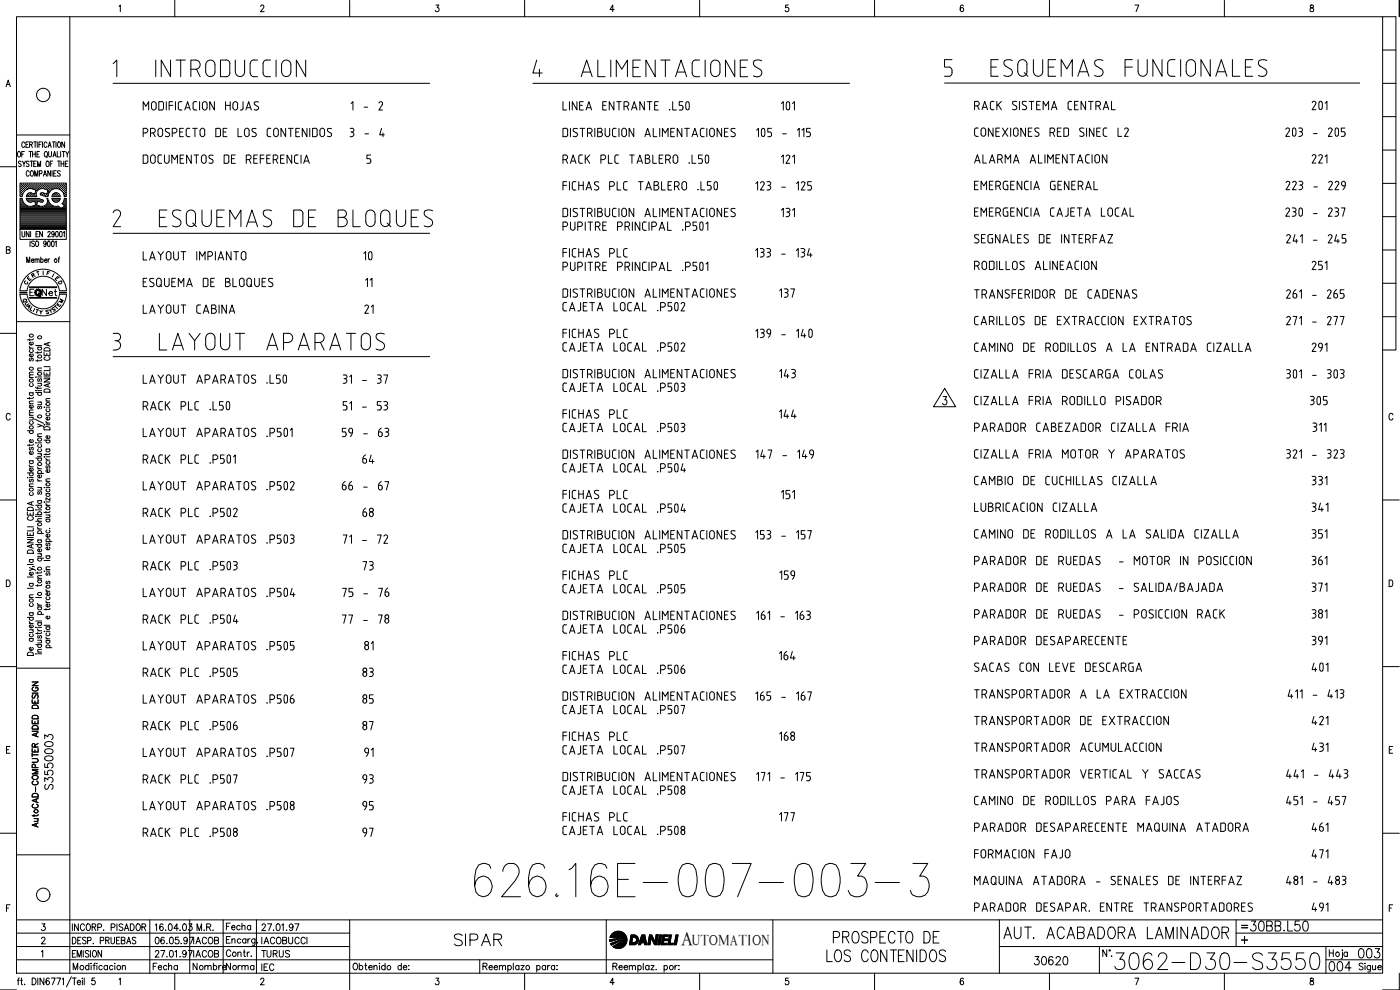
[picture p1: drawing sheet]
<svg xmlns="http://www.w3.org/2000/svg" width="420mm" height="297mm" viewBox="0 0 420 297" stroke-linecap="round" stroke-linejoin="round" font-family="sans-serif">
<defs><g id="words">
<text font-size="15" x="141.1" y="270.2">626.16E-007-003-3</text>
<g font-size="11.5">
<text x="388.8" y="36.3">201</text>
<text x="103.4" y="81.5">10</text>
<text x="388.1" y="124.9">305</text>
<text x="388.8" y="205">401</text>
</g>
<text font-size="11" x="229" y="36.3">101</text>
<g font-size="9.3">
<text x="32.8" y="24.3">1 INTRODUCCION</text>
<text x="158.7" y="24.3">4 ALIMENTACIONES</text>
<text x="282.2" y="24.3">5 ESQUEMAS FUNCIONALES</text>
<text x="32.1" y="69.1">2 ESQUEMAS DE BLOQUES</text>
</g>
<g font-size="8.8">
<text x="32.1" y="106.2">3 LAYOUT APARATOS</text>
<text x="333.4" y="292.1">3062-D30-S3550</text>
</g>
<g font-size="8.4">
<text x="104.8" y="229">91</text>
<text x="104.4" y="244.8">95</text>
<text x="104.4" y="252.9">97</text>
</g>
<text font-size="7.9" x="104.4" y="236.7">93</text>
<g font-size="7.1">
<text x="135.1" y="285">SIPAR</text>
<text x="248.7" y="284.3">PROSPECTO DE</text>
<text x="300.2" y="282.9">AUT. ACABADORA LAMINADOR</text>
<text x="246.9" y="289.6">LOS CONTENIDOS</text>
</g>
<g font-size="6.6">
<text x="112.9" y="156.6" transform="rotate(-90 112.9 156.6)">68</text>
<text x="392.3" y="171.1">361</text>
<text x="101.6" y="180.6">75 - 76</text>
</g>
<g font-size="6.2">
<text x="104.1" y="34.2">1 - 2</text>
<text x="392.3" y="50.1">221</text>
<text x="384.5" y="74.1">241 - 245</text>
<text x="392.3" y="82.2">251</text>
<text x="107.9" y="95.2">21</text>
<text x="107.6" y="140.4">64</text>
<text x="101.6" y="148.5">66 - 67</text>
<text x="291.4" y="170.7">PARADOR DE RUEDAS - MOTOR IN POSICCION</text>
<text x="101.6" y="188.4">77 - 78</text>
<text x="232.8" y="199.3">164</text>
<text x="290.7" y="202.8">SACAS CON LEVE DESCARGA</text>
<text x="107.6" y="212.4">85</text>
<text x="291.4" y="218.7">TRANSPORTADOR DE EXTRACCION</text>
<text x="392.6" y="218.7">421</text>
<text x="291.4" y="226.8">TRANSPORTADOR ACUMULACCION</text>
<text x="392.6" y="226.8">431</text>
<text x="291.4" y="250.8">PARADOR DESAPARECENTE MAQUINA ATADORA</text>
<text x="392.6" y="250.8">461</text>
<text x="291.4" y="274.8">PARADOR DESAPAR. ENTRE TRANSPORTADORES</text>
<text x="373.9" y="280.5">30BB.L50</text>
<text x="397.6" y="292.5">004</text>
<text x="406.4" y="288.6">003</text>
</g>
<text font-size="5.9" x="204.4" y="283.5">A</text>
<g font-size="5.7">
<text x="41.6" y="34.2">MODIFICACION HOJAS</text>
<text x="291.4" y="42">CONEXIONES RED SINEC L2</text>
<text x="103.7" y="42.3">3 - 4</text>
<text x="41.6" y="50.1">DOCUMENTOS DE REFERENCIA</text>
<text x="291.4" y="50.1">ALARMA ALIMENTACION</text>
<text x="291.4" y="58.2">EMERGENCIA GENERAL</text>
<text x="291.4" y="66">EMERGENCIA CAJETA LOCAL</text>
<text x="290.7" y="74.1">SEGNALES DE INTERFAZ</text>
<text x="167.6" y="78.3">FICHAS PLC</text>
<text x="225.4" y="78.3">133 - 134</text>
<text x="41.6" y="87.1">ESQUEMA DE BLOQUES</text>
<text x="41.6" y="95.2">LAYOUT CABINA</text>
<text x="232.8" y="90.3">137</text>
<text x="291.4" y="90.7">TRANSFERIDOR DE CADENAS</text>
<text x="291.4" y="106.5">CAMINO DE RODILLOS A LA ENTRADA CIZALLA</text>
<text x="101.6" y="116.1">31 - 37</text>
<text x="232.8" y="114.7">143</text>
<text x="291.4" y="114.7">CIZALLA FRIA DESCARGA COLAS</text>
<text x="101.6" y="124.2">51 - 53</text>
<text x="167.6" y="126.6">FICHAS PLC</text>
<text x="232.8" y="126.6">144</text>
<text x="291.4" y="130.5">PARADOR CABEZADOR CIZALLA FRIA</text>
<text x="392.6" y="130.5">311</text>
<text x="291.4" y="138.6">CIZALLA FRIA MOTOR Y APARATOS</text>
<text x="392.3" y="146.8">331</text>
<text x="392.3" y="154.5">341</text>
<text x="225.4" y="163">153 - 157</text>
<text x="291.4" y="162.6">CAMINO DE RODILLOS A LA SALIDA CIZALLA</text>
<text x="392.3" y="162.6">351</text>
<text x="107.6" y="172.2">73</text>
<text x="167.6" y="175">FICHAS PLC</text>
<text x="291.4" y="178.5">PARADOR DE RUEDAS - SALIDA/BAJADA</text>
<text x="392.3" y="178.5">371</text>
<text x="291.4" y="186.6">PARADOR DE RUEDAS - POSICCION RACK</text>
<text x="392.3" y="186.6">381</text>
<text x="108.3" y="196.1">81</text>
<text x="291.4" y="194.7">PARADOR DESAPARECENTE</text>
<text x="107.6" y="204.3">83</text>
<text x="291.4" y="210.6">TRANSPORTADOR A LA EXTRACCION</text>
<text x="385.2" y="210.6">411 - 413</text>
<text x="107.6" y="220.1">87</text>
<text x="167.6" y="223.3">FICHAS PLC</text>
<text x="16.9" y="238.1" transform="rotate(-90 16.9 238.1)">S3550003</text>
<text x="291.4" y="234.6">TRANSPORTADOR VERTICAL Y SACCAS</text>
<text x="384.9" y="234.6">441 - 443</text>
<text x="384.9" y="242.7">451 - 457</text>
<text x="232.8" y="247.6">177</text>
<text x="291.4" y="258.6">FORMACION FAJO</text>
<text x="392.6" y="258.6">471</text>
<text x="291.4" y="266.7">MAQUINA ATADORA - SENALES DE INTERFAZ</text>
<text x="384.9" y="266.7">481 - 483</text>
<text x="309" y="290.7">30620</text>
</g>
<text font-size="5.3" x="77.3" y="288.6">TURUS</text>
<g font-size="4.9">
<text x="11.3" y="90">Net</text>
<text x="112.5" y="87.1" transform="rotate(-90 112.5 87.1)">11</text>
<text x="66.7" y="280.1">Fecha</text>
<text x="56.8" y="284.3">IACOB</text>
<text x="77.3" y="284.3">IACOBUCCI</text>
<text x="44.8" y="292.1">Fecha</text>
<text x="56.8" y="292.1">Nombre</text>
<text x="66.7" y="292.1">Norma</text>
</g>
<text font-size="4.4" x="207.7" y="283.5">UTOMATION</text>
<g font-size="4">
<text x="12.7" y="83.6">F</text>
<text x="6" y="86.4">C</text>
<text x="7.1" y="85.4">E</text>
<text x="8.1" y="84.3">R</text>
<text x="16.2" y="86.4">D</text>
<text x="5.6" y="92.1">Q</text>
<text x="6.3" y="92.8">U</text>
<text x="6.7" y="93.8">A</text>
<text x="14.5" y="94.5">S</text>
<text x="16.6" y="92.1">M</text>
</g>
<text font-size="3.5" x="371.5" y="279.8">=</text>
</g></defs>
<!-- layer: CART -->
<g fill="none" stroke="#000" stroke-width=".3">
<path d="M9.7 216.1v1.1h1.7v-1.1M9.7 210v1h1.7v-1M9.7 204.6h1.7l-1.7 1.1h1.7M9.7 219.4h1.7M9.7 208h1.7M9.7 218a.95 .95 0 0 1 1.2-.3 .95 .95 0 0 1 .5 1.1h-1.7zM9.7 214.9a.97 .97 0 0 1 1.2-.2 .97 .97 0 0 1 .5 1h-1.7zM9.9 211.7a.94 .94 0 0 1 1.1-.1 .94 .94 0 0 1 .4 1h-1.7zM9.9 208.4l-.2 .4v.6h.6l.4-.8 .5-.2 .2 .4-.2 .7M10.1 206.2a.59 .59 0 0 0-.4 .7 .59 .59 0 0 0 .6 .4h.5a.58 .58 0 0 0 .6-.5 .58 .58 0 0 0-.6-.6v.4M10.5 210.3v.7M10.5 216.5v.7"/>
<path d="M11.4 219.8l-1.7 .7 1.7 .6M9.7 227.6h1.2l.5 .5-.2 .5-1.5 .1M9.7 224.6v1h1.7M9.7 226.5h1.7M9.7 225.9v1.1M9.7 238.4a.95 .95 0 0 1 1.2-.3 .95 .95 0 0 1 .5 1h-1.7zM9.7 232.9a.89 .89 0 0 1 1.1-.3 .89 .89 0 0 1 .5 1 .89 .89 0 0 1-1 .3 .89 .89 0 0 1-.6-1zM10.1 234.3a.59 .59 0 0 0-.4 .7 .59 .59 0 0 0 .6 .5h.5a.59 .59 0 0 0 .6-.5 .59 .59 0 0 0-.4-.7M10.5 224.1l-.1-.8-.6-.1-.1 .9h1.7M10.6 230.3l-.1-.9h-.8v.9h1.7M10.8 239.8v.8M11.4 239.6l-1.7 .6 1.7 .6"/>
<path d="M11.4 231h-1.7l1.7 .5-1.7 .7h1.7M10.1 241.3a.59 .59 0 0 0-.4 .7 .59 .59 0 0 0 .6 .4h.5a.59 .59 0 0 0 .6-.4 .59 .59 0 0 0-.4-.7M10.2 245.6h1.2M10.2 244.5v.5M10.8 247.1v.8M11.1 245.6l.3 .4-.1 .4-1.1 .1M11.4 246.9l-1.7 .7 1.7 .5M11.4 244.4l-.3 .4h-1.4M373.5 281v2.1"/>
<circle cx="10.8" cy="243.4" r=".57"/>
</g>
<!-- layer: XR-FG100|CART -->
<g fill="none" stroke="#000" stroke-width=".3">
<path d="M5 5h410v287h-410zM21 5v287M35.7 1.9l.4-.4v2M52.5 .1v4.9M78.2 2l.2-.4 .5-.1 .3 .6-1.1 1.4h1.2M104.9 .1v4.9M130.8 1.5h.9l-.5 .8a.61 .61 0 0 1 .5 .9 .61 .61 0 0 1-1.1-.1M157.4 .1v4.9M184.3 2.9h-1.2l.8-1.4v2M210 .1v4.9M236.6 1.5h-.8l-.1 .9a.63 .63 0 0 1 .9 0 .63 .63 0 0 1-.1 .9 .63 .63 0 0 1-.9-.2M262.5 .1v4.9"/>
<path d="M289.1 1.8l-.4-.3a1.11 1.11 0 0 0-.6 1 1.11 1.11 0 0 0 .7 1 .57 .57 0 0 0 .4-.8 .57 .57 0 0 0-1-.1v.3M315 .1v4.9M340.6 1.5h1.2l-.8 2M367.5 .1v4.9M393.3 1.6v.6a.73 .73 0 0 1 .8 .4 .73 .73 0 0 1-.2 .9 .64 .64 0 0 1-.8-.7 .64 .64 0 0 1 .9-.5l.1-.7zM415 5h3.9v100h-3.9M415 15h3.9M419.9 .1v4.9M1.8 26l.7-2 .6 2M2.1 25.3h.8M415 35h3.9M415 25h3.9"/>
<path d="M0 50h5M5 40.5h16M5.5 45.5h.1a.86 .86 0 0 1 .6 .8 .86 .86 0 0 1-.6 .8 1.2 1.2 0 0 1-.1-1.6zM6.1 56.8h.1M6.1 56.2h.1M6.1 55.6h.1M6.1 57.5h.1M6.1 58.1h.1M6.1 58.7h.1M6.1 59.7h.4M6.3 57.1h.2M6.3 56.5h.2"/>
<path d="M6.3 55.9h.2M6.3 55.2h.2M6.3 57.8h.2M6.3 58.4h.2M6.3 48.6a.41 .41 0 0 0-.6-.2 .41 .41 0 0 0 .1 .7l.4 .2a.42 .42 0 0 1 0 .6 .42 .42 0 0 1-.7-.1M6.4 55.2v.1M6.4 55.8v.2M6.4 56.5v.1M6.4 57.1v.1M6.4 57.7v.2M6.4 58.4v.1M6.5 46.3h.5"/>
<path d="M6.6 59.5h-.6v9.3h13.9v-9.3h-.6l-.2 .8M6.6 56.8h.2M6.6 56.2h.2M6.6 55.6h.2M6.6 57.5h.2M6.6 58.1h.1M6.7 59.5l.1 .8M6.7 55.5v.2M6.7 56.1v.2M6.7 56.8v.1M6.7 57.4v.2M6.7 58v.2"/>
<path d="M6.7 48.3l.5 .8 .5-.8M6.8 58.3l-.1 .7M6.9 57.1h.2M6.9 56.5h.2M6.9 55.9h.2M6.9 55.2h.2M7 55.2v.1M7 55.8v.2M7 56.5v.1M7 57.1v.1M7.2 49.1v.9M7.3 56.8h.1"/>
<path d="M7.3 56.2h.1M7.3 55.6h.1M7.3 45.5h-.8v1.6M7.3 55.5v.2M7.3 56.1v.2M7.3 56.8v.1M7.4 43a.46 .46 0 0 0-.6-.4 .46 .46 0 0 0-.3 .6l.3 .9 .3 .1 .3-.4M7.6 56.5h.1M7.6 55.9h.1M7.6 55.2h.1M7.7 55.2v.1M7.7 55.8v.2"/>
<path d="M7.7 56.5v.1M7.8 43.4h.5M7.9 56.8h.1M7.9 56.2h.1M7.9 55.6h.1M8 55.5v.2M8 56.1v.2M8 56.8h.1M8 59.8l.7 .8M8 58.7l-.1 .3M8 59.7h3.6M8 58.7h.1"/>
<path d="M8.2 56.5h.2M8.2 55.9h.2M8.2 55.2h.2M8.2 58.4h.2M8.3 55.2v.1M8.3 55.8v.2M8.3 56.5v.1M8.3 58.4v.1M8.6 42.6h-.8v1.6h.8M8.6 56.2h.1M8.6 55.6h.1M8.6 58.7h.1"/>
<path d="M8.6 55.5v.2M8.6 56.1v.2M8.6 58.7v.1M8.7 58.1l-.1 .1M8.7 57.9l-.7 .8M8.7 48.6l-.3-.3-.5 .3 .1 .4 .7 .5-.3 .5-.5-.2M8.7 45.5h.8M8.8 51.6a.46 .46 0 0 0-.6-.4 .46 .46 0 0 0-.3 .6v.5a.46 .46 0 0 0 .3 .6 .46 .46 0 0 0 .6-.4M8.8 56.5h.2M8.8 55.9h.2M8.8 55.2h.2M8.8 58.4h.2"/>
<path d="M8.9 43.4l.7-.1v-.6l-.7-.1v1.6M8.9 55.2v.1M8.9 55.8v.2M8.9 56.5h.1M8.9 58.4v.1M9.1 48.3h.8M9.1 45.5v1.6M9.2 56.2h.1M9.2 55.6h.1M9.2 58.1h.1M9.2 58.7h.1M9.2 55.5v.2"/>
<path d="M9.2 56.1v.2M9.2 58v.2M9.2 58.7v.1M9.3 43.4l.4 .8M9.4 51.3v-.1a.86 .86 0 0 1 .7 .8 .86 .86 0 0 1-.7 .9 1.12 1.12 0 0 1 0-1.6zM9.5 57.9h-.8M9.5 57.9l.9 .3 .4-1.1-.9-.3a2.41 2.41 0 0 0-3.1 1.4M9.5 56.5h.2M9.5 55.9h.2M9.5 55.2h.2M9.5 58.4h.2M9.5 48.3v1.7"/>
<path d="M9.6 55.2v.1M9.6 55.8v.2M9.6 56.5v.1M9.6 58.4v.1M9.8 46.3h.8M9.8 45.5v1.6M9.8 56.2h.1M9.8 55.6h.1M9.8 58.7h.1M9.9 55.5v.2M9.9 56.1v.2M9.9 58.2h.1"/>
<path d="M9.9 58.7v.1M10.1 56.5h.2M10.1 55.9h.2M10.1 55.2h.2M10.1 58.4h.2M10.1 49.1h.5M10.1 42.6h.9M10.2 55.2v.1M10.2 55.8v.2M10.2 56.5v.1M10.2 58.4v.1M10.4 52.9v-1.7l.5 1.7 .4-1.7v1.7"/>
<path d="M10.5 56.8h.1M10.5 56.2h.1M10.5 55.6h.1M10.5 58.7h.1M10.5 55.5v.2M10.5 56.1v.2M10.5 56.8v.1M10.5 58.7v.1M10.5 42.6v1.6M10.6 58.1h.1M10.6 45.5v1.6M10.8 56.5h.1"/>
<path d="M10.8 55.9h.1M10.8 55.2h.1M10.8 55.2v.1M10.8 55.8v.2M10.8 56.5v.1M10.9 48.3h-.8v1.7h.8M10.9 57.1h.1M11.1 56.8h.1M11.1 56.2h.1M11.1 55.6h.1M11.1 46.3h.5M11.1 55.5v.2"/>
<path d="M11.1 56.1v.2M11.1 56.8v.1M11.2 42.6v1.6M11.3 50v-1.7l.4 1.7 .5-1.7v1.7M11.4 56.5h.2M11.4 55.9h.2M11.4 55.2h.2M11.5 55.2v.1M11.5 55.8v.2M11.5 56.5v.1M11.5 57a1.46 1.46 0 0 0-.4 2h-3.2M11.6 59.5h-3.7l.1 .3"/>
<path d="M11.6 59.5l.2 .1M11.7 43.4h.4M11.7 56.2h.2M11.7 55.6h.2M11.8 55.5v.2M11.8 56.1v.2M11.8 59.6l1.1 .4 .1 .5-.3 .1M11.8 52.1l.7-.1v-.7l-.7-.1v1.7M11.9 45.5h-.8v1.6h.8M12 56.5h.2M12 55.9h.2M12 55.2h.2"/>
<path d="M12.1 55.2v.1M12.1 55.8v.2M12.1 56.5v.1M12.2 58.5l1 .3M12.4 56.2h.1M12.4 55.6h.1M12.4 58.1h.1M12.4 55.5v.2M12.4 56.1v.2M12.4 58v.2M12.4 42.6h-.7v1.6M12.7 56.5h.1"/>
<path d="M12.7 55.9h.1M12.7 55.2h.1M12.7 58.4h.1M12.7 42.6v1.6M12.7 55.2v.1M12.7 55.8v.2M12.7 58.4v.1M12.8 56.6l.7 .1M12.8 56.6l-1.3 .3M13 56.2h.1M13 55.6h.1M13 58.1h.1"/>
<path d="M13 52.9l.5-1.7 .5 1.7M13 55.5v.2M13 56.1v.2M13 58v.2M13.1 57.9l-.3-.1a.42 .42 0 0 0-.6 .1 .42 .42 0 0 0 0 .5M13.2 52.3h.6M13.3 56.5h.2M13.3 55.9h.2M13.3 55.2h.2M13.3 58.4h.2M13.4 55.2v.1M13.4 55.8v.2"/>
<path d="M13.4 56.5v.1M13.4 58.4v.1M13.5 56.8l.9 .3-.3 1.1-1-.3M13.5 45.5h.2a.86 .86 0 0 1 .6 .8 .86 .86 0 0 1-.6 .8 1.09 1.09 0 0 1-.2-1.6zM13.6 56.2h.2M13.6 55.6h.2M13.6 58.7h.2M13.7 55.5v.2M13.7 56.1v.2M13.7 58.7v.1M13.8 46.8l.4 .5M13.9 56.5h.2"/>
<path d="M13.9 55.9h.2M13.9 55.2h.2M13.9 58.4h.2M14 48.4l.1-.1a.86 .86 0 0 1 .7 .9 .86 .86 0 0 1-.7 .8 1.2 1.2 0 0 1-.1-1.6zM14 55.2v.1M14 55.8v.2M14 56.5v.1M14 58.4v.1M14.1 59.5h.3l.1 .8M14.1 59.5a1.69 1.69 0 0 1-.4 1.9 1.69 1.69 0 0 1-1.9 .4M14.1 43a.46 .46 0 0 0-.6-.4 .46 .46 0 0 0-.3 .6v.4a.47 .47 0 0 0 .3 .6 .47 .47 0 0 0 .6-.4M14.3 58.7h.1"/>
<path d="M14.3 56.8h.1M14.3 56.2h.1M14.3 55.6h.1M14.3 58.1h.1M14.3 55.5v.2M14.3 56.1v.2M14.3 56.8v.1M14.3 58v.2M14.4 57.5h.1M14.4 44.2l.5-1.6 .5 1.6M14.5 58.3l-.1 .7-1.2-.2M14.6 57.1h.1"/>
<path d="M14.6 56.5h.1M14.6 55.9h.1M14.6 55.2h.1M14.6 57.8h.1M14.6 45.5v1.1l.3 .5 .6-.5v-1.1M14.6 43.7h.6M14.6 57.7h.1M14.6 55.2v.1M14.6 55.8v.2M14.6 56.5v.1M14.6 57.1v.1M14.9 56.8h.1"/>
<path d="M14.9 56.2h.1M14.9 55.6h.1M14.9 55.5v.2M14.9 56.1v.2M14.9 56.8v.1M15 57.4a2.47 2.47 0 0 1 4.2 .8M15.1 49.1h.4M15.1 57.4l-.6 .8M15.2 51.2v1.7l-.8-1.7v1.7M15.2 56.5h.2M15.2 55.9h.2M15.2 55.2h.2"/>
<path d="M15.3 55.2v.1M15.3 55.8v.2M15.3 56.5v.1M15.5 56.2h.2M15.5 55.6h.2M15.6 56.8h-.1M15.6 55.5v.2M15.6 56.1v.2M15.6 59h2.5M15.6 51.2v1.7M15.7 59.8l.3 .5M15.7 59.8l-.1-.3h2.5l-.1 .3"/>
<path d="M15.7 58.7l-.1 .3M15.7 59.7h2.2M15.7 42.6h.9M15.8 48.3h-.7v1.7M15.8 56.5h.2M15.8 55.9h.2M15.8 55.2h.2M15.9 47.1l.5-1.6 .4 1.6M15.9 58.4h.1M15.9 55.2v.1M15.9 55.8v.2M15.9 56.5v.1"/>
<path d="M15.9 58.4v.1M15.9 58.2l.6-.3h.6l.9 .8M16 58.2l-.3 .5M16.1 46.6h.6M16.1 52h.5M16.1 42.6v1.6M16.2 56.2h.1M16.2 55.6h.1M16.2 58.7h.1M16.2 55.5v.2M16.2 56.1v.2M16.2 58.2h.1"/>
<path d="M16.2 58.7v.1M16.3 58.1h.1M16.5 56.5h.1M16.5 55.9h.1M16.5 55.2h.1M16.5 58.4h.1M16.6 55.2v.1M16.6 55.8v.2M16.6 56.5h.1M16.6 58.4v.1M16.8 56.2h.1M16.8 55.6h.1"/>
<path d="M16.8 58.1h.1M16.8 58.7h.1M16.8 42.6v1.6M16.8 55.5v.2M16.8 56.1v.2M16.8 58v.2M16.8 58.7v.1M16.9 51.2h-.8v1.7h.8M17.1 56.5h.2M17.1 55.9h.2M17.1 55.2h.2M17.1 58.4h.2"/>
<path d="M17.2 45.5v1.6h.7M17.2 55.2v.1M17.2 55.8v.2M17.2 56.5h.1M17.2 58.4v.1M17.3 48.3h.8M17.4 56.2h.2M17.4 55.6h.2M17.4 58.7h.2M17.5 42.7l.1-.1a.86 .86 0 0 1 .6 .8 .86 .86 0 0 1-.6 .8 1.2 1.2 0 0 1-.1-1.5zM17.5 55.5v.2M17.5 56.1v.2"/>
<path d="M17.5 58.7v.1M17.7 48.3v1.7M17.7 56.5h.2M17.7 55.9h.2M17.7 55.2h.2M17.8 55.2v.1M17.8 55.8v.2M17.8 56.5v.1M18 58.7l.1 .3M18 59.8l-.7 .8M18.1 51.5l-.6-.3-.3 .3 .1 .3a.74 .74 0 0 1 .6 1l-.7-.2M18.1 56.8h.1"/>
<path d="M18.1 56.2h.1M18.1 55.6h.1M18.1 55.5v.2M18.1 56.1v.2M18.1 56.8v.1M18.2 45.5v1.6M18.3 49.1h.8M18.3 48.3v1.7M18.4 56.5h.1M18.4 55.9h.1M18.4 55.2h.1M18.5 57.1h.1"/>
<path d="M18.5 55.2v.1M18.5 55.8v.2M18.5 56.5v.1M18.7 45.5h.8M18.7 56.8h.1M18.7 56.2h.1M18.7 55.6h.1M18.8 57.4v.1M18.8 55.5v.2M18.8 56.1v.2M18.8 56.8v.1M19 57.1h.2"/>
<path d="M19 56.5h.2M19 55.9h.2M19 55.2h.2M19 57.8h.2M19.1 45.5v1.6M19.1 55.2v.1M19.1 55.8v.2M19.1 56.5v.1M19.1 57.1v.1M19.1 57.7v.2M19.1 58.3l.2 .7h.6v-4.1h-13.9v4.1h.6M19.1 48.3v1.7"/>
<path d="M19.3 56.8h.2M19.3 56.2h.2M19.3 55.6h.2M19.3 57.5h.2M19.3 58.1h.2M19.3 58.7h.2M19.4 42.6v1.6l-.9-1.6v1.6M19.4 55.5v.2M19.4 56.1v.2M19.4 56.8v.1M19.4 57.4v.2M19.4 58v.2"/>
<path d="M19.4 58.7v.1M19.4 59.7h.4M19.6 49.1h.5M19.6 57.1h.2M19.6 56.5h.2M19.6 55.9h.2M19.6 55.2h.2M19.6 57.8h.2M19.6 58.4h.2M19.7 45.5l.5 .8 .5-.8M19.7 55.2v.1M19.7 55.8v.2"/>
<path d="M19.7 56.5v.1M19.7 57.1v.1M19.7 57.7v.2M19.7 58.4v.1M20.2 46.3v.8M20.4 48.3h-.8v1.7h.8M415 55h3.9M415 45h3.9M1.9 75l1-.1 .1-.7-1.1-.2v2l1-.1 .1-.6-.4-.3M6 68.8v3h13.9v-3M6.1 64.5h13.7M6.1 64.1h13.7"/>
<path d="M6.1 63.8h13.7M6.1 63.5h13.7M6.1 63.2h13.7M6.1 62.9h13.7M6.1 62.6h12.1M6.1 62.2h11.7M6.1 61.9h2.3M6.1 61.6h1.6M6.1 61.3h1.2M6.1 60.9h1M6.1 60.6h.8M6.1 60.3h.6"/>
<path d="M6.1 60h.5M6.1 64.8h13.7M6.1 65.1h13.7M6.1 65.4h13.7M6.1 65.7h13.7M6.1 66h13.7M6.1 66.4h13.7M6.1 66.7h13.7M6.1 67h13.7M6.1 67.3h13.7M6.1 67.6h13.7M6.1 67.9h13.7"/>
<path d="M6.1 68.3h13.7M6.1 68.6h13.7M6.6 69.5v1.4l.3 .2 .5-.2v-1.4M6.8 60.3l.6 .8 .8 .6M8 78.8v-1.7l.5 1.7 .4-1.7v1.7M8.1 60h4.5M8.4 60.3h1.7M8.7 60.6h.8l.9-.3 .3 1.2-1.3 .4-1.2-.2M8.7 69.5v1.6l-.8-1.6v1.6M9 72.3v1.7M9.2 69.5v1.6M9.4 78.1h.7l-.1-.3a.48 .48 0 0 0-.6 .4 .48 .48 0 0 0 .6 .5l.1-.2"/>
<path d="M9.8 61.9h2.1M10.3 72.5l-.3-.2-.5 .2v.4l.7 .4 .1 .4-.3 .3-.5-.3M10.5 78l.3-.3 .3 .1v1M10.5 77.7v1.1M10.5 60.3h.7M10.6 60.6h.5M10.7 60.9h.3M10.7 61.6h.3M10.8 61.3h.2M10.8 70.2h.5M10.9 72.4l.1-.1a.86 .86 0 0 1 .6 .9 .86 .86 0 0 1-.6 .8 1.25 1.25 0 0 1-.1-1.6zM11.1 78l.3-.3 .3 .1 .1 1"/>
<path d="M11.6 69.5h-.8v1.6h.8M11.6 60.3h1.4M12.2 77.9l.2-.1a.48 .48 0 0 1 .6 .4 .48 .48 0 0 1-.6 .5l-.2-.2M12.2 77.1v1.7M12.7 60.7l-1.4-.4-.3 1.2 .8 .3M12.7 69.5v1.6l-.8-1.6v1.6M13.3 61.9h2.8M13.4 78.1h.7l-.1-.3a.48 .48 0 0 0-.6 .4 .48 .48 0 0 0 .6 .5l.1-.2M13.8 61.6h1.6M13.8 72.9a.4 .4 0 0 1-.4 .4 .4 .4 0 0 1-.3-.5l.3-.5a.95 .95 0 0 1 0 1.7l-.3-.3M14.1 61.3h.9M14.2 60.9h.6"/>
<path d="M14.4 60.6h.2M14.4 69.8l.1-.3 .5 .1v.4l-.7 1.1h.9M14.4 60.3h.1M14.4 72.4l.3-.1a1.04 1.04 0 0 1-.1 1.7l-.3-.7zM14.4 77.7v1.1M14.5 60.3l.6 .8M14.9 77.7l-.5 .4M15 61.1l.9 .6M15.6 72.4l.3-.1a1.04 1.04 0 0 1-.1 1.7l-.3-.7zM15.8 60h2M15.9 61.7l.6 .2a1.45 1.45 0 0 1 1.8 .6l1-.6M15.9 60.3l.5 .3"/>
<path d="M16.1 60.3h1.4M16.3 70a.4 .4 0 0 1-.5 .5 .4 .4 0 0 1-.3-.6l.3-.4a.92 .92 0 0 1 0 1.6l-.3-.2M16.4 60.6h.9M16.6 72.6l.3-.3v1.7M16.8 69.5h.5l.1 .3v1l-.3 .3-.4-.3zM17.4 77.7h.5M17.9 77.1l-.3 .3v1.4M18 69.5h.5l.1 .3v1l-.3 .3-.4-.3zM18.4 62.6h1.4M18.6 61.1l.8 .7M18.9 60.9h.9M18.9 62.2h.9"/>
<path d="M18.9 61.3h.9M19 69.8l.3-.3v1.6M19 60.6h.8M19.2 60.3l-.6 .8M19.2 61.6h.6M19.2 60.3h.6M19.3 60h.5M19.5 61.9h.3M415 75h3.9M415 65h3.9M5 96.5h16M6 88.3a7 7 0 0 0 7 6.5 7 7 0 0 0 7-6.5"/>
<path d="M6 87.2a7 7 0 0 1 7-6.4 7 7 0 0 1 7 6.4M8.1 88.3a4.9 4.9 0 0 0 4.9 4.4 4.9 4.9 0 0 0 4.8-4.4M8.1 87.2a4.9 4.9 0 0 1 4.9-4.3 4.9 4.9 0 0 1 4.8 4.3M8.9 89.3h8.1M8.9 89.4h8.1M8.9 86.3h8.1M8.9 86.1h8.1M9 89.4h7.9M9 86.2h7.9M10.2 86.8h-1.2v1.9M10.9 92.8l.7 .2M11.9 93.1l.4 .6 .4-.5"/>
<path d="M12.3 93.7l-.1 .5M415 95h3.9M415 85h3.9M0 100h5M8.8 103.9l.1 .3 .4 .3M8.8 101.7v.5M8.8 119.2v.5M8.8 117.8h1.2M8.8 113.3h1.2M8.8 104.5h1.2M9.1 117.8a.51 .51 0 0 0-.1 .8 .51 .51 0 0 0 .8 0 .51 .51 0 0 0-.1-.8M9.1 115.1a.51 .51 0 0 0-.1 .7 .51 .51 0 0 0 .8 0 .51 .51 0 0 0-.1-.7"/>
<path d="M9.1 107.5l-.3 .3 .1 .4h.3l.3-.6 .2-.1 .3 .3-.3 .5M9.1 104.9a.51 .51 0 0 0-.1 .7 .51 .51 0 0 0 .8 0 .51 .51 0 0 0-.1-.7M9.7 106.2a.5 .5 0 0 1 .1 .7 .5 .5 0 0 1-.7 0 .5 .5 0 0 1 0-.7h.2v.9M9.7 102.6a.51 .51 0 0 1 0 .7 .51 .51 0 0 1-.7 .1 .51 .51 0 0 1 0-.7l.3-.1v.9M10 119.2l-.3 .3h-1.5M10 112.5l-1.1 .1-.1 .3 .3 .4M10 111.7h-1.1l-.1 .4 .3 .4M10 101.6l-.3 .4h-1.5M10.7 117.2h.2zM10.7 116.1l.3 .4h1.5M10.7 113.1h.2zM10.7 117.8h1.8"/>
<path d="M10.7 103.7h1.8M11.3 105.5v.5M11.3 107.9v.5M11.3 116.2v.5M11.3 113.1h1.2M11.3 117.2h1.2M11.3 115h1.2M11.3 111.2h1.2M11.3 104.2h1.2M11.6 117.8a.51 .51 0 0 0-.1 .7 .51 .51 0 0 0 .8 0 .51 .51 0 0 0-.1-.7M11.6 113.6l-.3 .3 .1 .5h.3l.3-.7 .2-.1 .3 .3-.3 .5M11.6 104.2a.49 .49 0 0 0-.1 .7 .49 .49 0 0 0 .7 0 .49 .49 0 0 0 0-.7"/>
<path d="M12.1 115l.4 .4-.1 .3-1.1 .1M12.5 110.4l-1.1 .1-.1 .4 .3 .3M12.5 107.9l-.4 .3h-1.4M12.5 105.5l-.1 .3h-1.7M13.2 113.7h1.8l-1.8 .9h1.8M13.2 111.6v1h1.8v-1M13.2 105.7v.9h1.8v-.9M13.2 113.1h1.8M13.2 110h1.8M13.3 117a.98 .98 0 0 1 1.1-.3 .98 .98 0 0 1 .6 1h-1.8zM13.3 104.6a.96 .96 0 0 1 1.1-.3 .96 .96 0 0 1 .6 1h-1.8zM13.6 107a.54 .54 0 0 0-.4 .7 .54 .54 0 0 0 .7 .4h.4a.54 .54 0 0 0 .7-.4 .54 .54 0 0 0-.4-.7"/>
<path d="M14.1 106.1v.5M14.1 112v.6M14.4 102.9v.7M14.4 115.3v.7M15 119.6h-1.1l-.1 .4 .3 .3M15 115l-1.8 .6 1.8 .6M15 110.3v.9h-1.8M15 102.7l-1.8 .6 1.8 .5M3 124.5a.61 .61 0 0 0-.7-.5 .61 .61 0 0 0-.4 .8v.5a.61 .61 0 0 0 .4 .7 .61 .61 0 0 0 .7-.5M8.2 129.2h1.8M8.8 139.5l.1 .4 .4 .2M8.8 138.2h1.2"/>
<path d="M8.8 133.3v.5M8.8 125.2h1.2M8.8 124.6h1.2M8.8 121.1h1.2M9.1 138.2a.51 .51 0 0 0-.1 .8 .51 .51 0 0 0 .8 0 .51 .51 0 0 0-.1-.8M9.1 134.2l-.3 .3 .1 .5h.3l.3-.7 .2-.1 .3 .3-.3 .5M9.1 129.2a.49 .49 0 0 0-.1 .7 .49 .49 0 0 0 .8 0 .49 .49 0 0 0-.1-.7M9.1 126.4a.51 .51 0 0 0-.1 .8 .51 .51 0 0 0 .8 0 .51 .51 0 0 0-.1-.8M9.7 125.2l.3 .4-.1 .3-1.1 .1M9.7 135.5a.51 .51 0 0 1 0 .7 .51 .51 0 0 1-.7 0 .51 .51 0 0 1 0-.7h.3v.8M9.7 131.9a.5 .5 0 0 1 .1 .7 .5 .5 0 0 1-.7 0 .5 .5 0 0 1 0-.7h.2v.9M9.7 121.6a.5 .5 0 0 1 .1 .7 .5 .5 0 0 1-.7 0 .5 .5 0 0 1 0-.7h.2v.9"/>
<path d="M10 133.2l-.3 .4h-1.5M10 123.8l-1.1 .1-.1 .4 .3 .3M10 123l-1.1 .1-.1 .4 .3 .3M10 120.3l-1.1 .1-.1 .4 .3 .3M10.4 125.7l2.7 1.3M10.7 132.9h.2zM10.7 137.4h1.8M11.3 127.2l1.2 .5-1.2 .4M11.3 136.1h1.2M11.3 132.9h1.2M11.3 131h1.2M11.3 120.6h1.2"/>
<path d="M11.6 137.4a.51 .51 0 0 0-.1 .8 .51 .51 0 0 0 .8 0 .51 .51 0 0 0-.1-.8M11.6 134.7a.49 .49 0 0 0-.1 .7 .49 .49 0 0 0 .7 0 .49 .49 0 0 0 0-.7M11.6 133.4a.49 .49 0 0 0-.1 .7 .49 .49 0 0 0 .7 0 .49 .49 0 0 0 0-.7M11.6 121.9l-.3 .3 .3 .5 .4-.8h.4l.1 .5-.3 .3M12.1 136.1l.4 .4-.1 .3-1.1 .1M12.1 120.6l.4 .4-.1 .4h-1.1M12.5 130.2h-1.1l-.1 .4 .3 .4M12.5 127.7l.6 .3v.2M13.2 137.1h.2zM13.2 127.5h.2zM13.2 122.2h.2zM13.2 132.1h1.8"/>
<path d="M13.3 128.3a.96 .96 0 0 1 1.1-.3 .96 .96 0 0 1 .6 1h-1.8zM13.8 137.5l.1 .3 .4 .2M13.8 126.4l.1 .3 .4 .2M13.8 136.1v.5M13.8 138h1.2M13.8 137.1h1.2M13.8 134.7h1.2M13.8 127.5h1.2M13.8 126.9h1.2M13.8 122.2h1.2M13.8 120.3h1.2M14.1 139.7l-.3 .3 .1 .4h.3l.3-.6 .2-.1 .3 .3-.3 .5"/>
<path d="M14.1 138.5a.49 .49 0 0 0-.1 .7 .49 .49 0 0 0 .7 0 .49 .49 0 0 0 0-.7M14.1 134.7a.49 .49 0 0 0-.1 .7 .49 .49 0 0 0 .7 0 .49 .49 0 0 0 0-.7M14.1 132.1l-.2 .1a.51 .51 0 0 0 .6 .7 .51 .51 0 0 0 .2-.8M14.1 123.9l-.2 .2a.52 .52 0 0 0 .5 .7 .52 .52 0 0 0 .3-.9M14.1 122.7l-.2 .1a.52 .52 0 0 0 .5 .7 .52 .52 0 0 0 .3-.8M14.7 130.8l.2 .1a.53 .53 0 0 1-.5 .7 .53 .53 0 0 1-.4-.8h.3v.8M14.7 125.2a.5 .5 0 0 1 .1 .6 .5 .5 0 0 1-.7 .1 .5 .5 0 0 1-.1-.6l.3-.1v.8M15 136l-.1 .3h-1.7M418 124.5a.61 .61 0 0 0-.7-.5 .61 .61 0 0 0-.4 .8v.5a.61 .61 0 0 0 .4 .7 .61 .61 0 0 0 .7-.5M0 150h5M8.2 159.8v.9h1.8v-.9M8.2 153.6v1h1.8v-1"/>
<path d="M8.2 158.1h1.8M8.2 141.9h1.8M8.3 143.2v.2zM8.5 152.3a.95 .95 0 0 1 1-.1 .95 .95 0 0 1 .5 1h-1.8zM8.6 155a.56 .56 0 0 0-.4 .7 .56 .56 0 0 0 .7 .4h.4a.56 .56 0 0 0 .7-.4 .56 .56 0 0 0-.4-.7M8.8 146h1.2M8.8 143.3h1.2M8.8 140.1h1.2M9.1 147.8l-.2 .1a.52 .52 0 0 0 .5 .8 .52 .52 0 0 0 .3-.9M9.1 143.8l-.3 .3 .3 .5 .4-.7h.4l.1 .4-.3 .3M9.1 141.9a.51 .51 0 0 0-.1 .7 .51 .51 0 0 0 .8 0 .51 .51 0 0 0-.1-.7M9.1 154v.6"/>
<path d="M9.4 150.7v.8M9.7 140.5a.5 .5 0 0 1 .1 .7 .5 .5 0 0 1-.7 0 .5 .5 0 0 1 0-.7h.2v.9M10 158.4v.9h-1.8M10 150.5l-1.8 .6 1.8 .6M10 145.2h-1.1l-.1 .4 .3 .4M10.7 154.9h.2zM10.7 153h.2zM10.7 156.4h1.8M10.7 154.4h1.8M10.7 151.6h1.8M11.3 158.1l.1 .4 .4 .2M11.3 143.7l.1 .4 .4 .2"/>
<path d="M11.3 140.1l.1 .3 .4 .3M11.3 158.7h1.2M11.3 154.9h1.2M11.3 153h1.2M11.3 150.2h1.2M11.3 146.2h1.2M11.3 144.3h1.2M11.3 142.1h1.8M11.3 140.7h1.2M11.6 154.4a.51 .51 0 0 1-.1-.7 .51 .51 0 0 1 .8 0 .51 .51 0 0 1-.1 .7M11.6 151.6a.51 .51 0 0 0-.1 .7 .51 .51 0 0 0 .8 0 .51 .51 0 0 0-.1-.7M11.6 150.2a.51 .51 0 0 0-.1 .7 .51 .51 0 0 0 .8 0 .51 .51 0 0 0-.1-.7"/>
<path d="M11.6 147.5l-.3 .3 .3 .5 .4-.7h.4l.1 .4-.3 .3M11.6 142.1a.51 .51 0 0 1-.1-.8 .51 .51 0 0 1 .8 0 .51 .51 0 0 1-.1 .8M12.1 146.2l.4 .4-.1 .4-1.1 .1M12.2 142.5a.5 .5 0 0 1 .1 .7 .5 .5 0 0 1-.7 0 .5 .5 0 0 1 0-.7h.2v.9M12.5 155.6h-1.1l-.1 .4 .3 .4M13.2 150.6h.2zM13.2 146.3h.2zM13.8 151l.1 .4 .4 .2M13.8 153.4v.5M13.8 155.8h1.2M13.8 154.5h1.2M13.8 151.6h1.2"/>
<path d="M13.8 150.6h1.2M13.8 148.1h1.2M13.8 146.3h1.2M13.8 144.4h1.2M14.1 159.1l-.2 .1a.52 .52 0 0 0 .5 .7 .52 .52 0 0 0 .3-.8M14.1 155.8l-.2 .1a.52 .52 0 0 0 .5 .7 .52 .52 0 0 0 .3-.8M14.1 148.1l-.2 .1a.52 .52 0 0 0 .5 .8 .52 .52 0 0 0 .3-.9M14.1 146.8l-.2 .1a.52 .52 0 0 0 .5 .7 .52 .52 0 0 0 .3-.8M14.6 154.5l.4 .3-.1 .4-1.1 .1M14.7 140.9a.5 .5 0 0 1 .1 .7 .5 .5 0 0 1-.7 .1 .5 .5 0 0 1-.1-.7l.3-.1v.9M14.9 158.5l-.1 .1M15 153.4l-.4 .3h-1.4"/>
<path d="M15 149.4v.7l-1.2-.7v.7M15 143.7h-1.1l-.1 .4 .3 .3M415 150h4.9M1.9 174a1.01 1.01 0 0 1 1.2 1 1.01 1.01 0 0 1-1.2 1zM8.2 161.9h1.8l-1.8 1h1.8M8.2 176.5h1.8M8.2 173.1h1.8M8.2 169.4h1.8M8.2 161.3h1.8M8.3 165.3a.96 .96 0 0 1 1.1-.3 .96 .96 0 0 1 .6 1h-1.8zM8.8 170.3l1.2 .5-1.2 .4M8.8 179.3h1.2"/>
<path d="M8.8 175h1.2M8.8 167.9h1.2M9.1 175a.51 .51 0 0 0-.1 .8 .51 .51 0 0 0 .8 0 .51 .51 0 0 0-.1-.8M9.1 167.9a.51 .51 0 0 0-.1 .7 .51 .51 0 0 0 .8 0 .51 .51 0 0 0-.1-.7M9.1 160.1v.6M9.4 163.5v.7M9.7 171.7a.5 .5 0 0 1 .1 .7 .5 .5 0 0 1-.7 0 .5 .5 0 0 1 0-.7h.2v.9M9.9 170l.4 .1M10 178.5h-1.1l-.1 .4 .3 .4M10 170.8l.6 .2v.3M10 163.3l-1.8 .6 1.8 .6M10.7 179.3h1.8"/>
<path d="M10.7 163.4h1.8M11.3 171.6v.5M11.3 175.4v.5M11.3 174h1.2M11.3 173.5h1.2M11.3 167.5h1.8M11.3 166.1h1.2M11.3 162h1.2M11.3 160.1h1.8M11.6 174a.51 .51 0 0 0-.1 .8 .51 .51 0 0 0 .8 0 .51 .51 0 0 0-.1-.8M11.6 167.5a.51 .51 0 0 0-.1 .7 .51 .51 0 0 0 .8 0 .51 .51 0 0 0-.1-.7M11.6 163.4a.49 .49 0 0 0-.1 .7 .49 .49 0 0 0 .7 0 .49 .49 0 0 0 0-.7"/>
<path d="M11.6 162a.51 .51 0 0 0-.1 .7 .51 .51 0 0 0 .8 0 .51 .51 0 0 0-.1-.7M11.6 160.1a.49 .49 0 0 1-.1-.7 .49 .49 0 0 1 .7 0 .49 .49 0 0 1 0 .7M12.1 166.1l.4 .4-.1 .4h-1.1M12.2 164.7a.51 .51 0 0 1 0 .7 .51 .51 0 0 1-.7 0 .51 .51 0 0 1 0-.7h.3v.9M12.5 175.3l-.4 .4h-1.4M12.5 172.7l-1.1 .1-.1 .3 .3 .4M12.5 171.5l-.4 .4h-1.4M13.2 171.4h.2zM13.2 168.2h1.8M13.8 176.9l.1 .3 .4 .2M13.8 177.4h1.2M13.8 171.4h1.2"/>
<path d="M13.8 170.9h1.2M13.8 166.8h1.2M13.8 162.5h1.8M14.1 179.1l-.2 .1a.52 .52 0 0 0 .5 .8 .52 .52 0 0 0 .3-.9M14.1 174.4l-.3 .3 .3 .5 .4-.8h.4l.1 .5-.3 .3M14.1 171.9l-.3 .2 .3 .5 .4-.7h.4l.1 .4-.3 .3M14.1 166.8a.49 .49 0 0 0-.1 .7 .49 .49 0 0 0 .7 0 .49 .49 0 0 0 0-.7M14.1 162.9l-.3 .3 .1 .4h.3l.3-.6 .2-.1 .3 .3-.3 .5M14.1 162.5l-.2-.1a.52 .52 0 0 1 .5-.8 .52 .52 0 0 1 .3 .9M14.7 177.8l.2 .2a.52 .52 0 0 1-.5 .7 .52 .52 0 0 1-.4-.8l.3-.1v.9M14.7 164.1l.2 .2a.52 .52 0 0 1-.5 .7 .52 .52 0 0 1-.4-.8l.3-.1v.9M14.7 160.3a.49 .49 0 0 1 0 .7 .49 .49 0 0 1-.6 0 .49 .49 0 0 1-.1-.6l.3-.1v.8"/>
<path d="M15 170.1l-1.1 .1-.1 .3 .3 .4M416.9 174a1 1 0 0 1 1.1 1 1 1 0 0 1-1.1 1zM8.2 185.2h1.8M8.3 195.9a.96 .96 0 0 1 1.1-.2 .96 .96 0 0 1 .6 1h-1.8zM8.8 186.5l.1 .3 .4 .3M8.8 191.6h1.2M8.8 189h1.2M8.8 187.1h1.2M8.8 183.8h1.2M9.1 191.6a.49 .49 0 0 0-.1 .7 .49 .49 0 0 0 .8 0 .49 .49 0 0 0-.1-.7M9.1 190.2a.51 .51 0 0 0-.1 .7 .51 .51 0 0 0 .8 0 .51 .51 0 0 0-.1-.7M9.1 185.2a.51 .51 0 0 0-.1 .8 .51 .51 0 0 0 .8 0 .51 .51 0 0 0-.1-.8"/>
<path d="M9.1 183.8a.51 .51 0 0 0-.1 .8 .51 .51 0 0 0 .8 0 .51 .51 0 0 0-.1-.8M9.1 181.1a.51 .51 0 0 0-.1 .7 .51 .51 0 0 0 .8 0 .51 .51 0 0 0-.1-.7M9.7 189l.3 .3-.1 .4-1.1 .1M9.7 194.3a.5 .5 0 0 1 .1 .7 .5 .5 0 0 1-.7 0 .5 .5 0 0 1 0-.7h.2v.8M9.7 187.5a.5 .5 0 0 1 .1 .7 .5 .5 0 0 1-.7 0 .5 .5 0 0 1 0-.7h.2v.9M10.7 196.2h.2zM10.7 188.2h.2zM10.7 193.4h1.8M10.7 186.3h1.8M11.3 188.7l.1 .3 .4 .3M11.3 181l.1 .4 .4 .2M11.3 189.8v.5"/>
<path d="M11.3 196.2h1.2M11.3 195.7h1.2M11.3 192.1h1.2M11.3 189.3h1.2M11.3 188.2h1.2M11.3 186.8h1.2M11.3 184.3h1.8M11.3 182.1h1.2M11.3 181.6h1.2M11.6 193.4a.49 .49 0 0 0-.1 .7 .49 .49 0 0 0 .7 0 .49 .49 0 0 0 0-.7M11.6 190.7l-.3 .3 .1 .4h.3l.3-.6 .2-.1 .3 .3-.3 .5M11.6 186.8a.51 .51 0 0 0-.1 .8 .51 .51 0 0 0 .8 0 .51 .51 0 0 0-.1-.8"/>
<path d="M11.6 184.3a.49 .49 0 0 1-.1-.7 .49 .49 0 0 1 .7 0 .49 .49 0 0 1 0 .7M11.6 182.1a.51 .51 0 0 0-.1 .7 .51 .51 0 0 0 .8 0 .51 .51 0 0 0-.1-.7M12.1 192.1l.4 .3-.1 .4-1.1 .1M12.5 194.8l-1.1 .1-.1 .4 .3 .4M12.5 189.7l-.4 .4h-1.4M13.2 189.4h.2zM13.2 187.6h1.8M13.8 191.1l.1 .4 .4 .2M13.8 180.3l.1 .3 .4 .2M13.8 194.3h1.8M13.8 192.2h1.2M13.8 191.7h1.2"/>
<path d="M13.8 189.4h1.2M13.8 188.1h1.2M13.8 182.6v.5M13.8 180.8h1.2M14.1 194.3l-.2-.1a.52 .52 0 0 1 .5-.7 .52 .52 0 0 1 .3 .8M14.1 192.2l-.2 .1a.52 .52 0 0 0 .5 .7 .52 .52 0 0 0 .3-.8M14.1 189.9a.49 .49 0 0 0-.1 .7 .49 .49 0 0 0 .7 0 .49 .49 0 0 0 0-.7M14.1 188.1a.49 .49 0 0 0-.1 .7 .49 .49 0 0 0 .7 0 .49 .49 0 0 0 0-.7M14.7 184.9l.2 .1a.52 .52 0 0 1-.5 .7 .52 .52 0 0 1-.4-.8h.3v.8M14.7 181.3a.5 .5 0 0 1 .1 .6 .5 .5 0 0 1-.7 .1 .5 .5 0 0 1-.1-.7h.3v.8M15 182.5l-.1 .3-1.7 .1M0 200h5"/>
<path d="M5 200.5h16M9.7 216.1v1.1h1.7v-1.1M9.7 210v1h1.7v-1M9.7 204.6h1.7l-1.7 1.1h1.7M9.7 219.4h1.7M9.7 208h1.7M9.7 218a.95 .95 0 0 1 1.2-.3 .95 .95 0 0 1 .5 1.1h-1.7zM9.7 214.9a.97 .97 0 0 1 1.2-.2 .97 .97 0 0 1 .5 1h-1.7zM9.9 211.7a.94 .94 0 0 1 1.1-.1 .94 .94 0 0 1 .4 1h-1.7zM9.9 208.4l-.2 .4v.6h.6l.4-.8 .5-.2 .2 .4-.2 .7M10.1 206.2a.59 .59 0 0 0-.4 .7 .59 .59 0 0 0 .6 .4h.5a.58 .58 0 0 0 .6-.5 .58 .58 0 0 0-.6-.6v.4M10.5 210.3v.7"/>
<path d="M10.5 216.5v.7M11.4 219.8l-1.7 .7 1.7 .6M415 200h4.9M1.9 224.9h.7M3 224h-1.1v2h1.1M9.7 227.6h1.2l.5 .5-.2 .5-1.5 .1M9.7 224.6v1h1.7M9.7 226.5h1.7M9.7 225.9v1.1M9.7 238.4a.95 .95 0 0 1 1.2-.3 .95 .95 0 0 1 .5 1h-1.7zM9.7 232.9a.89 .89 0 0 1 1.1-.3 .89 .89 0 0 1 .5 1 .89 .89 0 0 1-1 .3 .89 .89 0 0 1-.6-1zM10.1 234.3a.59 .59 0 0 0-.4 .7 .59 .59 0 0 0 .6 .5h.5a.59 .59 0 0 0 .6-.5 .59 .59 0 0 0-.4-.7"/>
<path d="M10.5 224.1l-.1-.8-.6-.1-.1 .9h1.7M10.6 230.3l-.1-.9h-.8v.9h1.7M10.8 239.8v.8M11.4 239.6l-1.7 .6 1.7 .6M11.4 231h-1.7l1.7 .5-1.7 .7h1.7M416.9 224.9h.7M418 224h-1.1v2h1.1M0 250h5M5 256.5h16M10.1 241.3a.59 .59 0 0 0-.4 .7 .59 .59 0 0 0 .6 .4h.5a.59 .59 0 0 0 .6-.4 .59 .59 0 0 0-.4-.7M10.2 245.6h1.2M10.2 244.5v.5"/>
<path d="M10.8 247.1v.8M11.1 245.6l.3 .4-.1 .4-1.1 .1M11.4 246.9l-1.7 .7 1.7 .5M11.4 244.4l-.3 .4h-1.4M415 250h4.9M1.9 272.4h.7M3 271.5h-1.1v2M5 276h410M5 280h99.9M45 276v16M56.9 276v16M67 276v16"/>
<path d="M77 276v16M104.9 276v21M181.9 276v16M184.1 279.9h3M184.3 279.7h2.6M184.5 279.6h2.1M185 279.5h1.2M231.9 276v16M299.9 276v16M371 280h44M416.9 272.4h.7M418 271.5h-1.1v2"/>
<path d="M0 297h5M5 284h99.9M5 288h226.9M5.2 294.1h.6M5.8 293.4l-.3 .4v1.7M6.2 294.1h.5M6.4 293.4v1.7l.4 .4M7.4 295.3v.2l.1-.2M9.7 293.4a1.03 1.03 0 0 1 1.1 1.1 1.03 1.03 0 0 1-1.1 1zM11.3 293.4v2.1M13.2 293.4v2.1l-1.2-2.1v2.1M14.8 293.7l-.4-.3a1.16 1.16 0 0 0 0 2.1 .59 .59 0 0 0 .5-.9 .59 .59 0 0 0-1-.1l-.1 .3"/>
<path d="M15.4 293.4h1.2l-.9 2.1M17 293.4h1.2l-.8 2.1M18.7 293.8l.3-.4v2.1M21.4 293.1l-1.5 3M21.7 293.4h1.2M22.3 293.4v2.1M23.2 294.7h1l-.2-.5a.61 .61 0 0 0-.8 .6 .61 .61 0 0 0 .8 .5l.2-.1M24.7 293.4v.3zM24.7 294.1v1.4M25.3 293.4v2.1M28.4 293.4h-.8v.9a.62 .62 0 0 1 .9 .1 .62 .62 0 0 1-.1 .9 .62 .62 0 0 1-.9-.2M35.7 293.9l.4-.4v2"/>
<path d="M52.5 292v5M78.2 293.9l.2-.3 .5-.1 .3 .6-1.1 1.4h1.2M130.8 293.5h.9l-.5 .7a.61 .61 0 0 1 .5 1 .61 .61 0 0 1-1.1-.1M144 288v4M157.4 292v5M183 282.1h1.8M183 282.2h1.3M183 282.3h.8M183 281.9v.6l3.1-.8-.1-.2-3 .4M183 282.4h.3M183.1 281.9h2.2M183.1 281.1h4.9"/>
<path d="M183.2 281h4.7M183.2 283.1l3.2-1.2 .2 .2-3.1 1.5zM183.2 280.8h4.7M183.2 283.1h1.3M183.3 283.2h.9M183.3 280.7h4.5M183.3 283.4h.6M183.4 280.6h4.3M183.4 283.5h.2M183.5 280.4h4.1M183.5 283h1.3M183.6 280.3h3.9"/>
<path d="M183.7 280.1h3.7M183.9 284l3-1.7-.2-.2 1.4-.8a2.61 2.61 0 0 1-1.1 2.9 2.61 2.61 0 0 1-3.1-.2zM183.9 280h3.3M183.9 282.9h1.1M184 284h3.1M184.1 281.8h1.7M184.1 283.9h3.2M184.1 284.2h2.8M184.3 282.7h1M184.3 294.8h-1.2l.8-1.3v2M184.3 283.8h3.2M184.4 284.3h2.3"/>
<path d="M184.5 283.7h3M184.7 282.6h.9M184.7 284.5h1.7M184.8 283.5h2.9M185 282.4h.9M185 283.4h2.7M185 281.6h1.1M185.3 283.2h2.5M185.4 282.3h.8M185.5 283.1h2.4M185.7 283h2.3M185.8 282.2h.7"/>
<path d="M185.9 281.4h.7M186 282.9h2M186.1 282.1h.4M186.2 282.7h1.8M186.2 281.7l1.2-.2-1 .4zM186.3 281.8h.4M186.4 282.6h1.7M186.5 281.6h.6M186.7 282.4h1.4M186.7 282.2h1.4M186.9 282.1h1.3M186.9 282.3h1.2"/>
<path d="M186.9 281.4h.4M187 281.5h.2M187.2 281.9h1M187.4 281.8h.7M187.6 281.5h.5M187.7 281.6h.4M187.7 281.2h-4.6a2.58 2.58 0 0 1 2.4-1.8 2.58 2.58 0 0 1 2.5 1.8l-2 .3-.2-.3h-2.8M188 281.4h.1M188.9 283.2h2M188.9 283.4h1.8M189 283h2.3M189 283.1h2.1"/>
<path d="M189 282.7h.6M189 282.9h2.3M189.1 282.4h.6M189.1 282.6h.6M189.1 282.3h.6M189.1 282.1h.6M189.1 282.2h.6M189.2 281.9h.6M189.2 281.8h.6M189.2 281.6h.6M189.2 281.5h.6M189.3 281.4h.6"/>
<path d="M189.3 281.2h2.1M189.3 281.1h2M189.3 281h1.9M189.4 280.8h1.7M189.4 280.7h1.5M189.4 280.6h1.2M189.9 281.2l-.3 1.6h.8a.78 .78 0 0 0 .7-.8 .78 .78 0 0 0-.7-.8M190.4 280.5h-1l-.5 3h1.5a1.52 1.52 0 0 0 1.2-1.5 1.52 1.52 0 0 0-1.2-1.5M190.6 282.7h.8M190.7 281.4h.8M190.8 282.6h.7M190.9 281.5h.6"/>
<path d="M190.9 282.4h.7M191 281.6h.6M191 282.3h.6M191 281.8h.6M191 282.2h.6M191.1 282.1h.5M191.1 281.9h.5M191.6 283.4h.7M191.7 283.2h.6M191.8 283.1h.6M191.8 283h.6M191.9 282.9h2.1"/>
<path d="M191.9 282.7h2M191.9 282.6h2M192 282.4h1.9M192 282.3h.7M192.1 282.2h.6M192.1 282.1h.6M192.2 281.9h.6M192.2 281.8h.6M192.2 281.6h.7M192.3 281.5h.6M192.3 281.4h.7M192.4 281.2h1.2"/>
<path d="M192.4 281.1h1.2M192.5 281h1.1M192.5 280.8h1M192.6 280.7h.9M192.6 280.5h.9l.6 3h-.6l-.1-.6h-1l-.2 .6h-.6zM192.6 280.6h.9M193 281.2l.3 1.1h-.7zM193 281.4h.7M193.1 281.5h.6M193.1 281.8h.7M193.1 281.6h.6M193.2 281.9h.6"/>
<path d="M193.2 282.1h.6M193.2 282.2h.6M193.3 282.3h.5M193.4 283h.6M193.4 283.1h.6M193.4 283.2h.7M193.5 283.4h.6M194.5 283.2h.6M194.5 283.4h.6M194.5 283h.7M194.5 283.1h.6M194.6 282.7h.6"/>
<path d="M194.6 282.9h.6M194.6 282.4h.6M194.6 282.6h.6M194.6 282.2h.7M194.6 282.3h.7M194.7 282.1h.6M194.7 281.9h.6M194.7 281.8h.7M194.8 281.6h.6M194.8 281.5h.6M194.8 281.4h1.2M194.8 281.2h1.1"/>
<path d="M194.9 281.1h.9M194.9 281h.9M194.9 280.8h.8M194.9 280.7h.8M194.9 280.6h.7M194.9 280.5l-.5 3M195.5 281.5h.5M195.6 281.6h.5M195.6 281.8h.6M195.7 281.9h.5M195.7 282.1h.6M195.8 282.2h.5"/>
<path d="M195.9 282.3h.5M196 282.4h.5M196 282.6h1.2M196.1 282.7h1.1M196.1 282.9h1M196.2 283h.9M196.3 283.1h.8M196.3 283.2h.8M196.4 283.4h.7M196.6 282.4h.6M196.6 282.2h.7M196.6 282.3h.6"/>
<path d="M196.7 282.1h.6M196.7 281.9h.6M196.7 281.8h.7M196.7 281.6h.7M196.8 281.5h.6M196.8 281.4h.6M196.8 281.2h.6M196.8 281.1h.6M196.8 281h.7M196.9 280.8h.6M196.9 280.7h.6M196.9 280.5l-.3 2.1-1-2.1h-.7l-.5 3h.7l.3-2.2 1 2.2h.7l.4-3h-.6h.6"/>
<path d="M196.9 280.6h.6M197.4 283.4h.7M197.5 283.1h.6M197.5 283.2h.6M197.5 282.9h.7M197.5 283h.7M197.6 282.7h.6M197.6 282.4h.6M197.6 282.6h.6M197.7 282.2h.6M197.7 282.3h.5M197.7 282.1h.6"/>
<path d="M197.7 281.9h.6M197.7 281.8h.6M197.7 281.6h.7M197.8 281.5h.6M197.8 281.4h.6M197.8 281.2h.6M197.8 281.1h.7M197.9 281h.6M197.9 280.8h.6M197.9 280.7h.6M197.9 280.6h.6M198 280.5h.5l-.4 3h-.7z"/>
<path d="M198.5 283.4h1.6M198.5 283.1h1.6M198.5 283.2h1.6M198.5 282.9h.6M198.5 283h.6M198.6 282.6h.5M198.6 282.7h.5M198.6 282.3h.6M198.6 282.4h.6M198.7 282.1h1.6M198.7 282.2h1.6M198.7 281.9h1.6"/>
<path d="M198.8 281.8h1.6M198.8 281.6h.5M198.8 281.5h.5M198.8 281.4h.5M198.8 281.2h.6M198.8 281.1h.6M198.9 281h1.6M198.9 280.8h1.6M198.9 280.5h1.7l-.1 .5h-1.1l-.1 .8h1.1l-.1 .4h-1.1l-.1 .8h1.1l-.1 .5h-1.6zM198.9 280.7h1.6M198.9 280.6h1.6M200.4 283.4h1.7"/>
<path d="M200.5 283.1h1.6M200.5 283.2h1.6M200.5 282.9h.6M200.5 283h.6M200.6 282.6h.5M200.6 282.7h.5M200.6 282.3h.6M200.6 282.4h.6M200.7 282.1h.6M200.7 282.2h.5M200.7 281.9h.6M200.7 281.8h.6"/>
<path d="M200.7 281.6h.6M200.7 281.5h.6M200.8 281.4h.5M200.8 281.2h.6M200.8 281.1h.6M200.9 281h.5M200.9 280.8h.5M200.9 280.5h.6l-.4 2.5h1v.5h-1.7zM200.9 280.7h.6M200.9 280.6h.6M202.4 283.2h.6M202.4 283.4h.6"/>
<path d="M202.4 283h.7M202.4 283.1h.7M202.5 282.9h.6M202.5 282.6h.7M202.5 282.7h.6M202.6 282.3h.6M202.6 282.4h.6M202.6 282.1h.6M202.6 282.2h.6M202.6 281.9h.6M202.6 281.8h.7M202.7 281.6h.6"/>
<path d="M202.7 281.5h.6M202.7 281.4h.6M202.7 281.2h.7M202.8 281.1h.6M202.8 281h.6M202.8 280.8h.7M202.8 280.7h.7M202.9 280.5h.6l-.5 3h-.6zM202.9 280.6h.6M210 292v5M236.6 293.5h-.8l-.1 .8a.63 .63 0 0 1 .9 .1 .63 .63 0 0 1-.1 .9 .63 .63 0 0 1-.9-.2M262.5 292v5"/>
<path d="M289.1 293.8l-.4-.3a1.11 1.11 0 0 0-.6 1 1.11 1.11 0 0 0 .7 1 .57 .57 0 0 0 .4-.9 .57 .57 0 0 0-1-.1v.3M299.9 284h115.1M315 292v5M329.9 284v8M340.6 293.5h1.2l-.8 2M367.5 292v5M373.5 281v2.1M393.3 293.6v.6a.73 .73 0 0 1 .8 .4 .73 .73 0 0 1-.2 .9 .64 .64 0 0 1-.8-.7 .64 .64 0 0 1 .9-.6l.1-.6zM397.9 288h17.1M419.9 292v5h-4.9"/>
<circle cx="13" cy="28.5" r="2.01"/>
<circle cx="16.7" cy="78.1" r=".49"/>
<circle cx="9.3" cy="100.7" r=".55"/>
<circle cx="9.3" cy="110.6" r=".55"/>
<circle cx="9.4" cy="114.2" r=".56"/>
<circle cx="11.8" cy="101.2" r=".55"/>
<circle cx="11.8" cy="106.9" r=".56"/>
<circle cx="11.8" cy="112.1" r=".56"/>
<circle cx="9.4" cy="128.2" r=".56"/>
<circle cx="11.8" cy="125" r=".55"/>
<circle cx="11.8" cy="139.2" r=".56"/>
<circle cx="11.8" cy="131.9" r=".56"/>
<circle cx="14.3" cy="121.2" r=".55"/>
<circle cx="9.3" cy="146.9" r=".55"/>
<circle cx="11.8" cy="157.3" r=".56"/>
<circle cx="14.3" cy="145.3" r=".55"/>
<circle cx="14.3" cy="152.5" r=".56"/>
<circle cx="11.8" cy="170.6" r=".55"/>
<circle cx="11.8" cy="178.2" r=".56"/>
<circle cx="14.3" cy="176" r=".56"/>
<circle cx="9.4" cy="180.2" r=".56"/>
<circle cx="10.8" cy="243.4" r=".57"/>
<circle cx="13" cy="268.5" r="2.01"/>
</g>
<!-- layer: 0 -->
<g fill="none" stroke="#000" stroke-width=".3">
<path d="M43 39.9h.6M43.7 39.9a.68 .68 0 0 0 .7-.7 .68 .68 0 0 0-.8-.7h-.6v2.5M45.2 39.9h.7M45.9 39.9a.68 .68 0 0 0 .7-.7 .68 .68 0 0 0-.7-.7h-.7v2.5M46 39.9l.6 1.1M49.8 38.6l-.1 .6 .9 .7M49.8 38.6h1.1M50.6 39.9l.3 .6-.6 .5M51.7 39.9h.7M52.4 39.9a.68 .68 0 0 0 .7-.7 .68 .68 0 0 0-.7-.7h-.7v2.5M53.9 39.6h.9M55 38.5h-1.1v2.5h1.1"/>
<path d="M55.9 39.1l.1 1.6 1 .3M57 38.5h-.8l-.3 .5M57.8 38.5h1.4M58.5 38.5v2.5M60 39.2v1.1M60.1 39.2a.7 .7 0 0 1 .7-.7 .7 .7 0 0 1 .7 .7l-.1 1.1M66.2 39l-.3-.5h-1.1v2.5h.8l.5-.3 .1-1.6M67 39.6h.8M68.1 38.5h-1.1v2.5h1.1M71.4 38.5v2.5h1.2M74.8 39.2v1.1M74.8 39.2a.7 .7 0 0 0-.7-.7 .7 .7 0 0 0-.7 .7v1.1"/>
<path d="M76.6 39.9l.3 .6-.6 .5M76.9 38.6l-.3-.1a.59 .59 0 0 0-.9 .1 .59 .59 0 0 0 .2 .9l.7 .4M80.2 39.1l.1 1.6 1 .3M81.3 38.5h-.8l-.3 .5M85.7 38.5v2.5l-1.4-2.5v2.5M86.6 38.5h1.4M87.2 38.5v2.5M88.8 39.6h.8M89.9 38.5h-1.1v2.5h1.1M92.1 38.5v2.5l-1.4-2.5v2.5M93 38.5v2.5M95.2 39.1v1.4"/>
<path d="M95.2 39l-.3-.5h-1.1v2.5l1.1-.1 .3-.5M98.4 38.6l-.1 .6 .9 .7M98.4 38.6h1.1M99.2 39.9l.3 .6-.6 .5M169 30.5v2.5h1.1M170.3 39.1v1.4M170.4 39l-.3-.5h-1.1v2.5l1.1-.1 .3-.5M170.9 30.5v2.5M171.2 38.5v2.5M172.1 38.6v.6l.9 .7M172.2 38.6h1.1M173 39.9l.3 .6-.6 .5"/>
<path d="M173.1 30.5v2.5l-1.4-2.5v2.5M173.9 31.6h.9M174.1 38.5h1.4M174.8 38.5v2.5M175 30.5h-1.1v2.5h1.1M175.9 33l.8-2.5 .8 2.5M176.2 32.3h1.1M176.3 39.9h.7M177 39.9a.68 .68 0 0 0 .7-.7 .68 .68 0 0 0-.7-.7h-.7v2.5M177.2 39.9l.5 1.1M178.5 38.5v2.5M179.4 39.6h.7"/>
<path d="M180.1 38.5h-.7v2.5h.7M180.1 38.5a.57 .57 0 0 1 .6 .5 .57 .57 0 0 1-.6 .6 .7 .7 0 0 1 .7 .7 .7 .7 0 0 1-.7 .7M180.9 31.6h.8M181.6 38.5v1.8M182 30.5h-1.1v2.5h1.1M183 38.5v1.8M183.8 39.1l.1 1.6 .5 .3M184.2 30.5v2.5l-1.4-2.5v2.5M184.4 38.5h.5M184.4 38.5l-.6 .5M185.1 30.5h1.3M185.8 38.5v2.5"/>
<path d="M185.8 30.5v2.5M187.3 31.9h.7a.7 .7 0 0 0 .7-.7 .7 .7 0 0 0-.7-.7h-.7v2.5M188.1 31.9l.6 1.1M189.5 33l.8-2.5 .9 2.5M189.8 32.3h1.1M190.2 38.5v2.5l-1.4-2.5v2.5M193.4 30.5v2.5l-1.4-2.5v2.5M194.2 30.5h1.4M194.9 30.5v2.5M196 38.5v2.5h1.1M196.5 31.6h.8M197.6 30.5h-1.1v2.5h1.1"/>
<path d="M198 38.5v2.5M201.3 39.6h.8M201.9 30.5v2.5h1.1M202.4 38.5h-1.1v2.5h1.1M204.6 38.5v2.5l-1.4-2.5v2.5M204.9 30.5h-1.1v1.1h.7l.5 .6M204.9 32.2v.3M205 32.4l-.5 .6h-.7M205.5 38.5h1.4M206 30.6l.4-.1a1.77 1.77 0 0 1 .3 2.3l-.3 .2a1.6 1.6 0 0 1-.4-2.4zM206.2 38.5v2.5M210.2 39.1v1.4"/>
<path d="M210.8 38.5h.5M210.8 38.5l-.6 .5M212.1 38.5v2.5M216.6 38.5v2.5l-1.4-2.5v2.5M217.4 39.6h.9M218.5 38.5h-1.1v2.5h1.1M220.4 39.9l.3 .6-.6 .5M220.6 38.6l-.2-.1a.59 .59 0 0 0-.9 .1 .59 .59 0 0 0 .2 .9l.6 .4M227.1 39.1l.5-.6v2.5M228.6 38.8v1.9M229.4 38.8v1.9M239.3 39.1l.6-.6v2.5"/>
<path d="M240.7 39.1l.6-.6v2.5M292.5 31.8h.7M293.2 30.4h-.7v2.5M293.2 30.4a.7 .7 0 0 1 .7 .7 .7 .7 0 0 1-.7 .7M293.3 31.8l.6 1.1M294.7 32.9l.8-2.5 .9 2.5M295 32.2h1.1M298.3 30.4l-.8 .1-.3 .5 .1 1.6 1 .3M299.2 30.4v2.5M299.6 31.4l.9 1.5M300.5 30.4l-1.3 1.4M304 30.5l-.1 .6 .9 .7"/>
<path d="M304 30.5h1.1M304.9 31.8a.71 .71 0 0 1 0 1 .71 .71 0 0 1-1 0M305.9 30.4v2.5M306.8 32.8l.7 .1M306.9 30.5v.8l1.2 .9-.1 .5-.5 .2M306.9 30.5h1.1M308.9 30.4h1.4M309.6 30.4v2.5M311.1 31.5h.8M312.2 30.4h-1.1v2.5h1.1M313.1 32.9v-2.5l.8 1.4 .8-1.4v2.5M315.6 32.9l.8-2.5 .8 2.5"/>
<path d="M315.8 32.2h1.1M321.6 30.4l-.8 .1-.3 .5 .1 1.6 1 .3M322.5 31.5h.8M323.6 30.4h-1.1v2.5h1.1M325.8 30.4v2.5l-1.4-2.5v2.5M326.6 30.4h1.4M327.4 30.4v2.5M328.9 31.8h.7a.68 .68 0 0 0 .7-.7 .68 .68 0 0 0-.7-.7h-.7v2.5M329.7 31.8l.5 1.1M331.1 32.9l.8-2.5 .8 2.5M331.4 32.2h1.1M333.6 30.4v2.5h1.1"/>
<path d="M386.8 39.4l-.9 1.5h1.1M388 38.7a1.79 1.79 0 0 0 .4 2.2 1.71 1.71 0 0 0 .4-2.2M390.2 39.5a.7 .7 0 0 1 .7 .7 .7 .7 0 0 1-.7 .7h-.4M399.6 39.4l-.9 1.5h1.1M400.8 38.7v1.9M401.6 38.7v1.9M47.4 40.3a.7 .7 0 0 0 .7 .7 .7 .7 0 0 0 .7-.7M47.4 40.3v-1.1a.7 .7 0 0 1 .7-.7 .7 .7 0 0 1 .7 .7v1.1M49.6 40.8l.7 .2M60.1 40.3a.7 .7 0 0 0 .7 .7 .7 .7 0 0 0 .7-.7M73.4 40.3a.7 .7 0 0 0 .7 .7 .7 .7 0 0 0 .7-.7M75.6 40.8l.7 .2"/>
<path d="M82.1 40.3a.7 .7 0 0 0 .7 .7 .7 .7 0 0 0 .7-.7M82.1 40.3v-1.1a.7 .7 0 0 1 .7-.7 .7 .7 0 0 1 .7 .7v1.1M96 40.3a.7 .7 0 0 0 .7 .7 .7 .7 0 0 0 .7-.7M96 40.3v-1.1a.7 .7 0 0 1 .7-.7 .7 .7 0 0 1 .7 .7v1.1M98.3 40.8l.7 .2M110.1 49h.7M110.9 47.6l.3 .3 .1 .5-.4 .6M111.3 46.5h-1.2v1.1h.7M169 47.9h.6M169 55.6h1.1M169.6 46.5h-.6v2.5M169.7 46.5a.7 .7 0 0 1 .6 .7 .7 .7 0 0 1-.6 .7"/>
<path d="M169.8 47.9l.5 1.1M170.1 54.5h-1.1v2.5M170.9 54.5v2.5M171.2 49l.8-2.5 .8 2.5M171.4 48.3h1.2M172 40.8l.7 .2M172.3 57h.5M172.3 54.5h.5M172.3 54.5l-.5 .3-.1 .3 .1 1.6 .5 .3M173.7 54.5v2.5M173.7 55.6h1.3M174.2 49h.6"/>
<path d="M174.2 46.5h.6M174.3 46.5l-.5 .3-.1 .3 .1 1.6 .5 .3M175 54.5v2.5M175.6 46.5v2.5M175.9 57l.8-2.5 .8 2.5M176 47.5l1 1.5M176.2 56.3h1.1M177 46.5l-1.4 1.4M178.5 54.6l-.1 .5 .3 .4M178.6 54.7h1.1M178.7 55.5l.7 .4a.71 .71 0 0 1 .1 1 .71 .71 0 0 1-1.1-.1M180.3 47.9h.8"/>
<path d="M181.1 46.5h-.8v2.5M181.1 46.5a.7 .7 0 0 1 .7 .7 .7 .7 0 0 1-.7 .7M181.6 40.3a.7 .7 0 0 0 .7 .7 .7 .7 0 0 0 .7-.7M182.6 46.5v2.5h1.1M183.7 54.5h-.7v2.5M183.7 54.5a.7 .7 0 0 1 .7 .7 .7 .7 0 0 1-.7 .7h-.7M184.4 41h.5M185.1 46.5h.5M185.1 46.5l-.5 .3-.1 1.6 .3 .5 .8 .1M185.2 54.5v2.5h1.1M186.6 40.3a.7 .7 0 0 0 .7 .7 .7 .7 0 0 0 .7-.7M186.6 40.3v-1.1a.7 .7 0 0 1 .7-.7 .7 .7 0 0 1 .7 .7v1.1"/>
<path d="M187.7 54.5h.6M187.7 54.5l-.5 .3v1.6l.2 .5 .9 .1M189 46.5h1.3M189.7 46.5v2.5M191.2 49l.8-2.5 .8 2.5M191.5 48.3h1.1M191.6 54.5h1.4M192.3 54.5v2.5M193.5 41l.9-2.5 .8 2.5M193.7 47.6h.7M193.8 57l.8-2.5 .9 2.5M193.8 40.3h1.1"/>
<path d="M194.1 56.3h1.1M194.4 46.5h-.7v2.5h.7M194.4 46.5a.57 .57 0 0 1 .5 .5 .57 .57 0 0 1-.5 .6 .7 .7 0 0 1 .7 .7 .7 .7 0 0 1-.7 .7M195.9 46.5v2.5h1.1M196.3 55.6h.7M197 54.5h-.7v2.5h.7a.7 .7 0 0 0 .7-.7 .7 .7 0 0 0-.7-.7M197 54.5a.57 .57 0 0 1 .6 .5 .57 .57 0 0 1-.6 .6M197.8 47.6h.9M198.5 54.5v2.5h1.1M198.8 41v-2.5l.8 1.4 .9-1.4v2.5M199 46.5h-1.2v2.5h1.2M199.8 47.9h.7"/>
<path d="M200.5 46.5h-.7v2.5M200.5 55.6h.8M200.5 46.5a.7 .7 0 0 1 .7 .7 .7 .7 0 0 1-.7 .7M200.6 47.9l.6 1.1M201.6 54.5h-1.1v2.5h1.1M202.2 46.7l.5-.2 .5 .2 .2 1.6a.7 .7 0 0 1-.7 .7 .7 .7 0 0 1-.7-.7zM203.1 54.5h-.7v2.5M203.1 54.5a.7 .7 0 0 1 .7 .7 .7 .7 0 0 1-.7 .7h-.7M203.2 55.9l.6 1.1M204.6 55.2v1.1M204.7 56.3a.7 .7 0 0 0 .7 .7 .7 .7 0 0 0 .7-.7M204.7 55.2a.7 .7 0 0 1 .7-.7 .7 .7 0 0 1 .7 .7"/>
<path d="M206 55.2v1.1M207.7 46.5v2.5h1.1M207.7 41l.8-2.5 .9 2.5M208 40.3h1.1M210.2 40.4l.6 .6M210.4 54.5v2.5h1.1M210.4 47.6l.4 .6M210.8 46.5h-1.2v1.1h.8M210.8 41h.5M210.8 48.2v.3M210.8 48.4l-.4 .6h-.8M211.8 46.6l.4-.1a1.6 1.6 0 0 1 0 2.5 1.71 1.71 0 0 1-.4-2.4z"/>
<path d="M213 40.3a.7 .7 0 0 0 .7 .7 .7 .7 0 0 0 .7-.7M213 40.3v-1.1a.7 .7 0 0 1 .7-.7 .7 .7 0 0 1 .7 .7v1.1M213.4 54.5h-1.1v1.1h.7l.4 .6M213.4 56.2v.3M213.4 56.4l-.4 .6h-.7M214.4 54.8v1.9M214.4 54.8l.4-.3 .4 .3M214.4 56.7l.4 .3 .4-.3M215.2 54.8v1.9M219.4 40.8l.7 .2M226.8 55.1l.6-.6v2.5M228.2 54.9a.56 .56 0 0 1 .8-.3 .56 .56 0 0 1 .2 .8"/>
<path d="M228.6 40.7l.4 .3 .5-.3M229.2 55.5l-1 1.5h1.1M230.2 57h.4M230.2 54.5h.5M230.4 41h.7M230.5 55.6h.1M230.6 55.6a.7 .7 0 0 1 .7 .7 .7 .7 0 0 1-.7 .7M230.7 54.5a.57 .57 0 0 1 .6 .5 .57 .57 0 0 1-.6 .6M231.5 40.2v.5l-.4 .3M234.5 47.1l.6-.6v2.5M234.6 56.2h1.1M235.9 46.9a.55 .55 0 0 1 .8-.3 .55 .55 0 0 1 .2 .8"/>
<path d="M236.9 47.5l-1 1.5h1.1M237.8 47.1l.6-.6v2.5M239.1 55.1l.5-.6v2.5M240.5 54.9l.5-.4 .6 .4M241.4 55.5l-.9 1.5h1.1M241.5 54.9l-.1 .5M243.2 40.2l-.2 .7-.9 .1M243.5 54.5h-1.1v1.1h.7l.4 .6M243.5 56.2v.3M243.5 56.4l-.4 .6h-.7M386 54.8a.57 .57 0 0 1 .8-.3 .57 .57 0 0 1 .1 .9l-.9 1.5h1.1M387.9 54.8a.57 .57 0 0 1 .9-.3 .57 .57 0 0 1 .1 .9l-1 1.5h1.1"/>
<path d="M389.8 56.9h.4M389.8 54.4h.6M390.1 55.5a.69 .69 0 0 1 .9 .6 .69 .69 0 0 1-.8 .8M390.4 54.4a.57 .57 0 0 1 .6 .6 .57 .57 0 0 1-.6 .5M394.3 56.1h1.1M398.8 54.8a.57 .57 0 0 1 .8-.3 .57 .57 0 0 1 .1 .9l-1 1.5h1.1M400.7 54.8a.56 .56 0 0 1 .8-.3 .56 .56 0 0 1 .1 .9l-1 1.5h1.2M400.8 40.6l.4 .3 .4-.3M402.5 40.9h.7M402.6 55v.2a.68 .68 0 0 0 1 .6M402.6 55a.57 .57 0 0 1 .6-.6 .57 .57 0 0 1 .6 .6M403.7 40.3l-.4 .6"/>
<path d="M403.7 55v.9l-.6 1M43 75.5v2.5h1.1M44.9 78l.8-2.5 .9 2.5M45.2 77.3h1.1M47.4 75.5l.8 1.1v1.4M49.1 75.5l-.9 1.1M49.9 77.3a.7 .7 0 0 0 .7 .7 .7 .7 0 0 0 .7-.7M49.9 77.3v-1.1a.7 .7 0 0 1 .7-.7 .7 .7 0 0 1 .7 .7v1.1M52.1 75.5v1.8M52.2 77.3a.7 .7 0 0 0 .7 .7 .7 .7 0 0 0 .7-.7M53.5 75.5v1.8M54.4 75.5h1.4"/>
<path d="M55 75.5v2.5M59.1 75.5v2.5M59.9 78v-2.5l.8 1.4 .9-1.4v2.5M62.4 76.9h.7M63.1 76.9a.68 .68 0 0 0 .7-.7 .68 .68 0 0 0-.7-.7h-.7v2.5M64.6 75.5v2.5M65.4 78l.9-2.5 .8 2.5M65.7 77.3h1.1M69.3 75.5v2.5l-1.4-2.5v2.5M70.2 75.5h1.4M70.9 75.5v2.5M72.4 77.3a.7 .7 0 0 0 .7 .7 .7 .7 0 0 0 .7-.7"/>
<path d="M73.8 76.2v1.1M73.8 76.2a.7 .7 0 0 0-.7-.7 .7 .7 0 0 0-.7 .7v1.1M169.6 66.6h-.6v2.5M169.6 78.7h-.6v2.5M169.7 66.6a.7 .7 0 0 1 .6 .7 .7 .7 0 0 1-.6 .7h-.7M170.3 63.1v1.4M170.4 63l-.3-.5h-1.1v2.5l1.1-.1 .3-.5M171.2 62.5v2.5M171.2 68.4a.7 .7 0 0 0 .7 .7 .7 .7 0 0 0 .7-.7M171.2 78.7v1.8a.7 .7 0 0 0 .7 .7 .7 .7 0 0 0 .7-.7v-1.8M171.2 66.6v1.8M172.1 62.6v.7l.9 .6"/>
<path d="M172.2 62.7h1.1M172.6 66.6v1.8M173 63.9a.71 .71 0 0 1 .1 1 .71 .71 0 0 1-1.1 0M174.1 66.6h-.7v2.5M174.1 78.7h-.7v2.5M174.1 62.5h1.4M174.1 66.6a.7 .7 0 0 1 .7 .7 .7 .7 0 0 1-.7 .7h-.7M174.8 62.5v2.5M175.6 66.6v2.5M175.6 78.7v2.5M176.3 63.9h.7M176.4 66.6h1.4"/>
<path d="M177 63.9a.68 .68 0 0 0 .7-.7 .68 .68 0 0 0-.7-.7h-.7v2.5M177.2 66.6v2.5M177.2 78.7v2.5M177.2 63.9l.5 1.1M178.5 62.5v2.5M179.4 66.6h-.7v2.5M179.4 78.7h-.7v2.5M179.4 63.6h.7M179.4 66.6a.7 .7 0 0 1 .7 .7 .7 .7 0 0 1-.7 .7h-.7M179.5 68l.6 1.1M180.1 62.5h-.7v2.5h.7M180.1 62.5a.57 .57 0 0 1 .6 .5 .57 .57 0 0 1-.6 .6 .7 .7 0 0 1 .7 .7 .7 .7 0 0 1-.7 .7"/>
<path d="M180.9 67.7h.8M181.6 62.5v1.8a.7 .7 0 0 0 .7 .7 .7 .7 0 0 0 .7-.7v-1.8M182 66.6h-1.1v2.5h1.1M182 78.7h-1.1v2.5h1.1M183.8 63.1l.1 1.6 .5 .3M184.4 65h.5M184.4 62.5h.5M184.4 62.5l-.6 .5M185.8 62.5v2.5M186.1 66.6h-.8v2.5M186.1 78.7h-.8v2.5M186.1 66.6a.7 .7 0 0 1 .7 .7 .7 .7 0 0 1-.7 .7h-.8"/>
<path d="M186.8 62.7l.5-.2 .5 .2 .2 1.6a.7 .7 0 0 1-.7 .7 .7 .7 0 0 1-.7-.7zM188.3 66.6h-.7v2.5M188.3 78.7h-.7v2.5M188.3 66.6a.7 .7 0 0 1 .7 .7 .7 .7 0 0 1-.7 .7h-.7M188.4 68l.6 1.1M189.8 66.6v2.5M189.8 78.7v2.5M190.2 62.5v2.5l-1.4-2.5v2.5M192 66.6v2.5l-1.4-2.5v2.5M192 78.7v2.5l-1.4-2.5v2.5M193.4 66.6h.6M193.4 69.1h.6"/>
<path d="M193.4 78.7h.6M193.4 66.6l-.5 .3-.1 .3 .1 1.6 .5 .3M193.4 78.6l-.5 .3-.1 1.7M193.5 65l.9-2.5 .8 2.5M193.8 64.3h1.1M194.8 66.6v2.5M194.8 78.7v2.5M195.6 68h.7M196 62.5v2.5h1.1M196.3 66.6h-.7v2.5M196.3 78.7h-.7v2.5M196.3 66.6a.7 .7 0 0 1 .7 .7 .7 .7 0 0 1-.7 .7"/>
<path d="M196.3 78.6a.7 .7 0 0 1 .7 .7 .7 .7 0 0 1-.7 .7M197.8 69.1l.9-2.5 .8 2.5M198 62.5v2.5M198.1 68.4h1.1M198.8 65v-2.5l.8 1.4 .9-1.4v2.5M200.4 66.6v2.5h1.1M200.4 78.7v2.5h1.1M201.3 63.6h.8M202.4 62.5h-1.1v2.5h1.1M204.6 62.5v2.5l-1.4-2.5v2.5M205.5 62.5h1.4M206.2 62.5v2.5"/>
<path d="M206.5 66.6h-.8v2.5M206.5 78.7h-.8v2.5M206.5 66.6a.7 .7 0 0 1 .7 .7 .7 .7 0 0 1-.7 .7h-.8M206.5 78.6a.7 .7 0 0 1 .7 .7 .7 .7 0 0 1-.7 .7l-.8 .1M207.7 65l.8-2.5 .9 2.5M208 64.3h1.1M208 69.1h.7M208.7 67.7l.4 .5M208.7 79.8l.4 .3v.5l-.4 .6M209.1 68.3v.5l-.4 .3M209.1 66.6h-1.1v1.1h.7M209.1 78.7h-1.1v1.1h.7"/>
<path d="M210.2 63.1v1.4M210.2 66.7l.3-.1a1.8 1.8 0 0 1 .3 2.3l-.3 .2a1.8 1.8 0 0 1-.3-2.4zM210.2 78.8l.3-.1a1.77 1.77 0 0 1 .3 2.3l-.3 .1a1.71 1.71 0 0 1-.3-2.3zM210.2 64.4l.6 .6M210.8 65h.5M210.8 62.5h.5M210.8 62.5l-.6 .5M211.9 67.2l.5-.6v2.5M211.9 79.2l.5-.5v2.5M212.1 62.5v2.5M213.2 62.7l.5-.2 .5 .2 .2 1.6a.7 .7 0 0 1-.7 .7 .7 .7 0 0 1-.7-.7zM216.6 62.5v2.5l-1.4-2.5v2.5"/>
<path d="M217.4 63.6h.9M218.5 62.5h-1.1v2.5h1.1M220.4 63.9a.71 .71 0 0 1 0 1 .71 .71 0 0 1-1 0M220.6 62.7l-.2-.2a.59 .59 0 0 0-.9 .1 .59 .59 0 0 0 .2 .9l.6 .4M234.5 63.1l.6-.6v2.5M235.9 62.5h.6a.57 .57 0 0 1 .6 .5 .57 .57 0 0 1-.6 .6M236.2 63.6a.71 .71 0 0 1 .8 .6 .71 .71 0 0 1-.7 .8h-.4M237.8 63.1l.6-.6v2.5M292.5 79.8h.7M293.2 78.4h-.7v2.5M293.2 78.4a.7 .7 0 0 1 .7 .7 .7 .7 0 0 1-.7 .7M293.3 79.8l.6 1.1"/>
<path d="M296.1 79.1v1.1M296.1 79.1a.7 .7 0 0 0-.7-.7 .7 .7 0 0 0-.7 .7v1.1a.7 .7 0 0 0 .7 .7 .7 .7 0 0 0 .7-.7M297.8 78.4h-.9v2.5l1.2-.1 .3-.5M297.8 78.3l.6 .6M298.3 78.9v1.4M299.2 78.4v2.5M300 78.4v2.5h1.1M301.9 78.4v2.5h1.1M304.1 78.6l.5-.2 .5 .2 .2 1.6a.7 .7 0 0 1-.7 .7 .7 .7 0 0 1-.7-.7zM306.2 78.5l-.1 .5 .3 .4M306.3 78.5h1.1M306.4 79.4l.7 .3a.71 .71 0 0 1 .1 1.1 .71 .71 0 0 1-1.1 0"/>
<path d="M313.2 78.4v2.5h1.1M315.1 78.4v2.5M317.3 78.4v2.5l-1.4-2.5v2.5M318.2 79.5h.8M319.3 78.4h-1.1v2.5h1.1M323.2 78.4h.5M323.2 78.3l-.5 .3-.1 1.7M324.6 78.4v2.5M326.8 79.1v1.1M326.8 79.1a.7 .7 0 0 0-.7-.7 .7 .7 0 0 0-.7 .7v1.1a.7 .7 0 0 0 .7 .7 .7 .7 0 0 0 .7-.7M329 78.4v2.5l-1.4-2.5v2.5M385.9 62.8a.57 .57 0 0 1 .8-.3 .57 .57 0 0 1 .1 .9l-.9 1.5h1.1"/>
<path d="M387.8 62.4h.6M388.1 63.5h.1M388.3 63.5a.7 .7 0 0 1 .7 .7 .7 .7 0 0 1-.7 .7h-.5M388.4 62.4a.57 .57 0 0 1 .6 .6 .57 .57 0 0 1-.6 .5M390 62.5l.3-.1a1.68 1.68 0 0 1 .3 2.4l-.3 .1a1.8 1.8 0 0 1-.3-2.4zM394.2 64.1h1.1M398.7 62.8l.5-.4 .6 .4M399.6 63.4l-.9 1.5h1.1M399.8 62.8l-.1 .6M400.6 62.4h.6a.57 .57 0 0 1 .5 .6 .57 .57 0 0 1-.5 .5M400.9 63.5h.1M401 63.5a.7 .7 0 0 1 .7 .7 .7 .7 0 0 1-.7 .7h-.4"/>
<path d="M402.5 62.4h1.1l-.6 2.5M169 99.9h1.1M170.1 90.8h-.9l-.2 .5v1.7l1.1 .3M170.1 98.8h-1.1v2.5M170.3 87.2v1.4M170.4 87.2l-.3-.5h-1.1v2.5l1.1-.1 .3-.5M170.9 93.3l.8-2.5 .9 2.5M170.9 98.8v2.5M171.2 86.7v2.5M171.2 92.6h1.1M172 89l.7 .2M172.1 86.8v.6l.9 .7"/>
<path d="M172.2 86.8h1.1M172.3 98.8h.5M172.3 98.7l-.5 .3-.1 1.7M173 88l.3 .7-.6 .5M173.7 98.8v2.5M173.7 99.9h1.3M174.1 86.7h1.4M174.2 90.8v1.9M174.3 92.7a.66 .66 0 0 1-.9 .6M174.8 86.7v2.5M175 98.8v2.5M175 91.9h.9"/>
<path d="M176.2 90.8h-1.2v2.5h1.2M176.3 88.1h.7M177 90.8h1.4M177 88a.68 .68 0 0 0 .7-.6 .68 .68 0 0 0-.7-.7h-.7v2.5M177.2 88.1l.5 1.1M177.7 90.8v2.5M178.5 86.7v2.5M178.5 98.9l-.1 .4 .3 .4M178.6 98.9h1.1M178.7 99.8l.7 .3a.71 .71 0 0 1 .1 1.1 .71 .71 0 0 1-1.1-.1M179.2 93.3l.9-2.5 .8 2.5M179.4 87.8h.7"/>
<path d="M179.5 92.6h1.1M179.5 80.1l.6 1.1M180.1 86.7h-.7v2.5h.7M180.1 86.6a.57 .57 0 0 1 .6 .6 .57 .57 0 0 1-.6 .6 .7 .7 0 0 1 .7 .7 .7 .7 0 0 1-.7 .7M181.6 88.5a.7 .7 0 0 0 .7 .7 .7 .7 0 0 0 .7-.7M181.6 86.7v1.8M183 86.7v1.8M183.7 98.8h-.7v2.5M183.7 98.7a.7 .7 0 0 1 .7 .7 .7 .7 0 0 1-.7 .7h-.7M183.8 87.2l.1 1.7 .5 .3M184.2 90.8v2.5h1.1M184.4 89.2h.5"/>
<path d="M184.4 86.7h.5M184.4 86.6l-.6 .6M185.2 98.8v2.5h1.1M185.8 86.7v2.5M186.4 91l.5-.3 .5 .3 .2 1.5a.7 .7 0 0 1-.7 .7 .7 .7 0 0 1-.7-.7zM186.6 88.5a.7 .7 0 0 0 .7 .7 .7 .7 0 0 0 .7-.7M186.6 88.5v-1.2a.7 .7 0 0 1 .7-.7 .7 .7 0 0 1 .7 .7v1.2M187.7 98.8h.6M187.7 98.7l-.5 .3v1.7M188.4 80.1l.6 1.1M189.5 90.8h-.8l-.3 .5 .1 1.7 1 .3M190.2 86.7v2.5l-1.4-2.5v2.5"/>
<path d="M190.3 93.3l.9-2.5 .8 2.5M190.6 92.6h1.1M192.8 90.8v2.5h1.2M192.8 80.6l.6 .6M193.4 81.2h.6M193.5 89.2l.9-2.5 .8 2.5M193.8 88.5h1.1M195.6 80.1h.7M196 86.7v2.5h1.1M197.8 81.2l.9-2.5 .8 2.5M198 86.7v2.5M198.1 80.5h1.1"/>
<path d="M198.2 92.1h.8a.68 .68 0 0 0 .7-.6 .68 .68 0 0 0-.7-.7h-.8v2.5M198.8 89.2v-2.5l.8 1.4 .9-1.4v2.5M200.5 93.3h.7M201.2 91.8l.4 .4v.5M201.3 87.8h.8M201.6 90.8h-1.1v1.1h.7M201.6 92.7l-.4 .6M202.4 86.7h-1.1v2.5h1.1M202.7 90.9l.3-.2a1.8 1.8 0 0 1 .3 2.4l-.3 .1a1.68 1.68 0 0 1-.3-2.3zM204.4 91.2a.56 .56 0 0 1 .8-.4 .56 .56 0 0 1 .1 .9M204.6 86.7v2.5l-1.4-2.5v2.5M205.4 91.8l-1 1.5h1.1"/>
<path d="M205.5 86.7h1.4M206.2 86.7v2.5M207.7 89.2l.8-2.5 .9 2.5M208 88.5h1.1M208 81.2h.7M210.2 87.2v1.4M210.2 88.6l.6 .6M210.8 89.2h.5M210.8 86.7h.5M210.8 86.6l-.6 .6M212.1 86.7v2.5M213 88.5a.7 .7 0 0 0 .7 .7 .7 .7 0 0 0 .7-.7"/>
<path d="M213 88.5v-1.2a.7 .7 0 0 1 .7-.7 .7 .7 0 0 1 .7 .7v1.2M216.6 86.7v2.5l-1.4-2.5v2.5M217.4 87.8h.9M218.5 86.7h-1.1v2.5h1.1M219.4 89l.7 .2M220.4 88l.3 .7-.6 .5M220.6 86.8l-.2-.1a.59 .59 0 0 0-.9 .1 .59 .59 0 0 0 .2 .9l.6 .4M226.8 99.3l.6-.5v2.5M228.2 98.8h.6M228.5 99.9h.1M228.7 99.9a.7 .7 0 0 1 .7 .6 .7 .7 0 0 1-.7 .7M228.8 98.7a.57 .57 0 0 1 .6 .6 .57 .57 0 0 1-.6 .6"/>
<path d="M231.3 99.3v.6M231.3 99.9l-.7 1.3M231.3 99.3a.65 .65 0 0 0-.7-.4 .65 .65 0 0 0-.6 .7 .65 .65 0 0 0 .7 .5h.4M239.1 99.3l.5-.5v2.5M241 98.8l-.5 1.9h1.4M242.8 99l.4-.3 .4 .3M242.8 99v2M243.7 99v2M293.6 94.9l-.8 .1-.3 .5 .1 1.7 1 .2M294.4 97.4l.9-2.5 .8 2.5M294.7 96.8h1.1M296.9 96.3h.7a.7 .7 0 0 0 .7-.7 .7 .7 0 0 0-.7-.7h-.7v2.5"/>
<path d="M297.8 96.3l.5 1.1M299.2 94.9v2.5M300 94.9v2.5h1.1M301.9 94.9v2.5h1.1M303.9 96.7a.7 .7 0 0 0 .7 .7 .7 .7 0 0 0 .7-.7M303.9 96.8v-1.2a.7 .7 0 0 1 .7-.7 .7 .7 0 0 1 .7 .7v1.2M306.4 95.9l.7 .4M307.1 96.3a.71 .71 0 0 1 .1 1 .71 .71 0 0 1-1.1 0M307.4 95.1l-.3-.1a.59 .59 0 0 0-.9 .1 .59 .59 0 0 0 .2 .8M310.7 80.9l.8-2.5 .8 2.5M310.7 94.9l1.1 .1a2.42 2.42 0 0 1 .2 2.2l-.4 .2h-.9zM310.9 80.2h1.2"/>
<path d="M312.9 96.1h.8M314 94.9h-1.1v2.5h1.1M317.3 96.1h.9M318.5 94.9h-1.2v2.5h1.2M319.3 94.9l1.7 2.5M320.1 80.9l.9-2.5 .8 2.5M320.4 80.2h1.1M321 94.9l-1.7 2.5M321.8 94.9h1.4M322.5 94.9v2.5M322.6 80.3l.6 .6M323.2 80.9h.5"/>
<path d="M324 96.3h.7a.7 .7 0 0 0 .7-.7 .7 .7 0 0 0-.7-.7h-.7v2.5M324.8 96.3l.6 1.1M326.2 97.4l.9-2.5 .8 2.5M326.5 96.8h1.1M329.9 94.9l-.9 .1-.3 .5 .1 1.7 1.1 .2M331.8 94.9l-.9 .1-.2 .5v1.7l1.1 .2M332.6 94.9v2.5M333.5 96.7a.7 .7 0 0 0 .7 .7 .7 .7 0 0 0 .7-.7M333.5 96.8v-1.2a.7 .7 0 0 1 .7-.7 .7 .7 0 0 1 .7 .7v1.2M337.1 94.9v2.5l-1.4-2.5v2.5M340.4 96.1h.8M341.5 94.9h-1.1v2.5h1.1"/>
<path d="M342.3 94.9l1.7 2.5M344 94.9l-1.7 2.5M344.8 94.9h1.4M345.5 94.9v2.5M347 96.3h.8a.7 .7 0 0 0 .7-.7 .7 .7 0 0 0-.7-.7h-.8v2.5M347.9 96.3l.5 1.1M349.3 97.4l.8-2.5 .8 2.5M349.5 96.8h1.2M351.8 94.9h1.4M352.5 94.9v2.5M354 95.7v1.1M354 96.7a.7 .7 0 0 0 .7 .7 .7 .7 0 0 0 .7-.7"/>
<path d="M354 95.6a.7 .7 0 0 1 .7-.7 .7 .7 0 0 1 .7 .7v1.2M356.2 97.3l.7 .2M356.5 95.9l.7 .4M357.2 96.3l.3 .7-.5 .4M357.5 95.1l-.3-.1a.59 .59 0 0 0-.8 .1 .59 .59 0 0 0 .1 .8M386.1 87.3a.58 .58 0 0 1 .9-.3 .58 .58 0 0 1 .1 .9M386.1 95.3a.58 .58 0 0 1 .9-.3 .58 .58 0 0 1 .1 .9M387.1 87.9l-1 1.6h1.1M387.1 95.9l-1 1.5h1.1M388.1 88.9a.57 .57 0 0 0 .5 .5 .57 .57 0 0 0 .6-.5M388.1 94.9h1.1l-.7 2.5M388.2 88.1h.4"/>
<path d="M388.6 88l.6 .6M388.9 86.9l-.7 .7-.1 1.3M389.2 88.6v.3M390 87.5l.6-.6v2.6M390 95.5l.6-.6v2.5M393.9 88.6h1.1M393.9 96.6h1.1M398.4 87.3a.57 .57 0 0 1 .8-.3 .57 .57 0 0 1 .1 .9l-.9 1.6h1.1M398.4 95.3a.57 .57 0 0 1 .8-.3 .57 .57 0 0 1 .1 .9l-.9 1.5h1.1M400.3 88.9a.57 .57 0 0 0 .6 .5 .57 .57 0 0 0 .5-.5M400.3 94.9h1.1l-.7 2.5M400.4 88.1h.5"/>
<path d="M400.9 88l.5 .6M401.1 86.9l-.7 .7-.1 1.3M401.4 88.6v.3M402.2 94.9h1.2l-.8 2.5M402.2 89.5h.7M403 88l.4 .6M403.4 86.9h-1.2v1.2h.7M403.4 88.6v.3M403.4 88.9l-.4 .6M43 112.5v2.5h1.1M44.9 115l.8-2.5 .9 2.5M45.2 114.3h1.1"/>
<path d="M47.4 112.5l.8 1.1v1.4M49.1 112.5l-.9 1.1M49.9 113.2v1.1a.7 .7 0 0 0 .7 .7 .7 .7 0 0 0 .7-.7v-1.1M49.9 113.2a.7 .7 0 0 1 .7-.7 .7 .7 0 0 1 .7 .7M52.1 112.5l.1 1.8a.7 .7 0 0 0 .7 .7 .7 .7 0 0 0 .7-.7M53.5 112.5v1.8M54.4 112.5h1.4M55 112.5v2.5M59.1 115l.8-2.5 .8 2.5M59.4 114.3h1.1M62.3 112.5h-.7v2.5M62.3 112.5a.7 .7 0 0 1 .7 .7 .7 .7 0 0 1-.7 .7h-.7"/>
<path d="M63.8 115l.8-2.5 .8 2.5M64.1 114.3h1.1M67 112.5h-.7v2.5M67 112.5a.7 .7 0 0 1 .7 .7 .7 .7 0 0 1-.7 .7h-.7M67.1 113.9l.6 1.1M68.5 115l.8-2.5 .9 2.5M68.8 114.3h1.1M71 112.5h1.4M71.7 112.5v2.5M73.2 113.2v1.1a.7 .7 0 0 0 .7 .7 .7 .7 0 0 0 .7-.7v-1.1M73.2 113.2a.7 .7 0 0 1 .7-.7 .7 .7 0 0 1 .7 .7M75.7 113.5l.7 .4"/>
<path d="M76.4 113.9a.69 .69 0 0 1 .1 1 .69 .69 0 0 1-1-.1M76.7 112.6l-.2-.1a.59 .59 0 0 0-.9 .1 .59 .59 0 0 0 .2 .9M81 112.5v2.5h1.1M84.1 112.5h-1.1v1.1l.9 .1 .2 .7-.4 .6h-.7M85.2 112.6l.3-.1a1.71 1.71 0 0 1 .3 2.3l-.3 .2a1.65 1.65 0 0 1-.3-2.4zM169 115.5v1.7l1.1 .3M169.5 102.9h.6M169.5 102.8l-.5 .3v1.7l.2 .5 .9 .1M169.8 110.9h-.8v2.5l1.1-.1 .3-.5M169.8 110.8l.6 .6M170.1 115h-.9l-.2 .5M170.3 111.4v1.4"/>
<path d="M170.9 105.4l.8-2.5 .9 2.5M170.9 117.5l.8-2.5 .9 2.5M171.2 110.9v2.5M171.2 104.7h1.1M171.2 116.7h1.1M171.7 100.7l.6 .6M172.1 111v.6l.9 .7M172.2 111h1.1M172.3 101.3h.5M173 112.2a.72 .72 0 0 1 .1 1.1 .72 .72 0 0 1-1.1-.1M174.1 110.9h1.4M174.2 102.9v1.9"/>
<path d="M174.2 115v1.9M174.3 104.8a.66 .66 0 0 1-.9 .6M174.3 116.9a.66 .66 0 0 1-.9 .6M174.8 110.9v2.5M175 104h.9M175 116.1h.9M175.9 101.3l.8-2.5 .8 2.5M176.2 102.9h-1.2v2.5h1.2M176.2 115h-1.2v2.5h1.2M176.2 100.6h1.1M176.3 112.3h.7a.7 .7 0 0 0 .7-.8 .7 .7 0 0 0-.7-.6h-.7v2.5M177 102.9h1.4"/>
<path d="M177 115h1.4M177.2 112.3l.5 1.1M177.7 102.9v2.5M177.7 115v2.5M178.5 110.9v2.5M179.2 105.4l.9-2.5 .8 2.5M179.2 117.5l.9-2.5 .8 2.5M179.4 112h.7M179.5 104.7h1.1M179.5 116.7h1.1M180.1 110.9h-.7v2.5h.7M180.1 110.8a.57 .57 0 0 1 .6 .6 .57 .57 0 0 1-.6 .6 .7 .7 0 0 1 .7 .7 .7 .7 0 0 1-.7 .7"/>
<path d="M181.6 110.9v1.8a.7 .7 0 0 0 .7 .7 .7 .7 0 0 0 .7-.7v-1.8M184.2 102.9v2.5h1.1M184.2 115v2.5h1.1M184.4 113.4h.5M184.4 110.9h.5M184.4 110.8l-.5 .3-.1 .3 .1 1.7 .5 .3M185.8 110.9v2.5M186.4 103.1l.5-.2 .5 .2 .2 1.6a.7 .7 0 0 1-.7 .7 .7 .7 0 0 1-.7-.7zM186.4 115.1l.5-.2 .5 .2 .2 1.6a.7 .7 0 0 1-.7 .7 .7 .7 0 0 1-.7-.7zM186.8 111.1l.5-.2 .5 .2 .2 1.6a.7 .7 0 0 1-.7 .7 .7 .7 0 0 1-.7-.7zM187.2 100.7l.2 .5 .9 .1M188.4 115.5l.1 1.7 1 .3"/>
<path d="M189 102.9h.5M189 102.8l-.6 .6v1.4l.3 .5 .8 .1M189.5 115h-.8l-.3 .5M190.2 110.9v2.5l-1.4-2.5v2.5M190.3 105.4l.9-2.5 .8 2.5M190.3 117.5l.9-2.5 .8 2.5M190.6 104.7h1.1M190.6 116.7h1.1M192.8 102.9v2.5h1.2M192.8 115v2.5h1.2M193.5 113.4l.9-2.5 .8 2.5M193.8 112.7h1.1"/>
<path d="M196 110.9v2.5h1.1M198 110.9v2.5M198.2 104.3h.8a.7 .7 0 0 0 .7-.8 .7 .7 0 0 0-.7-.6h-.8v2.5M198.2 116.4h.8M198.8 113.4v-2.5l.8 1.4 .9-1.4v2.5M199 116.3a.68 .68 0 0 0 .7-.7 .68 .68 0 0 0-.7-.6h-.8v2.5M200.5 105.4h.7M200.5 117.5h.7M201.2 103.9l.4 .4v.5l-.4 .6M201.2 116l.4 .3v.6l-.4 .5M201.3 112h.8M201.6 102.9h-1.1v1.1h.7"/>
<path d="M201.6 115h-1.1v1.1h.7M202.4 110.9h-1.1v2.5h1.1M202.6 105.1a1.71 1.71 0 0 1 .4-2.2 1.79 1.79 0 0 1 .4 2.2M202.6 105.1l.4 .3 .4-.3M202.7 115.1l.3-.2a1.8 1.8 0 0 1 .3 2.4l-.3 .1a1.68 1.68 0 0 1-.3-2.3zM204.4 117.5h.4M204.4 115h.5M204.4 103.3l.6-.4 .5 .4M204.6 110.9v2.5l-1.4-2.5v2.5M204.6 116.1h.2M204.8 116a.7 .7 0 0 1 .7 .7 .7 .7 0 0 1-.7 .7M205 114.9a.57 .57 0 0 1 .5 .6 .57 .57 0 0 1-.5 .6"/>
<path d="M205.5 103.3l-.1 .5-1 1.6h1.1M205.5 110.9h1.4M206.2 110.9v2.5M207.7 113.4l.8-2.5 .9 2.5M208 112.7h1.1M210.2 111.4v1.4M210.2 112.8l.6 .6M210.8 113.4h.5M210.8 110.9h.5M210.8 110.8l-.6 .6M212.1 110.9v2.5M213.2 111.1l.5-.2 .5 .2 .2 1.6a.7 .7 0 0 1-.7 .7 .7 .7 0 0 1-.7-.7z"/>
<path d="M216.6 110.9v2.5l-1.4-2.5v2.5M217.4 112h.9M218.5 110.9h-1.1v2.5h1.1M220.6 111l-.2-.1a.59 .59 0 0 0-.9 0 .59 .59 0 0 0 0 .8l.9 .5a.72 .72 0 0 1 0 1.1 .72 .72 0 0 1-1-.1M228.2 101.3h.4M234.6 100.4h1.1M241.4 100.1v1.2M242.8 101l.4 .2 .4-.2M292.5 119.5l.1 1.7 1 .2M293.6 118.9l-.8 .1-.3 .5M294.4 118.9v2.5M295.3 118.9h1.3l-1.3 2.5h1.3"/>
<path d="M300 118.9v2.5h1.1M301.9 118.9v2.5h1.1M310 118.9h-1.1v2.5M313.1 118.9v2.5M319.6 118.9h-.7v2.5M319.6 118.9a.7 .7 0 0 1 .7 .7 .7 .7 0 0 1-.7 .7M324.1 118.9h-.8v2.5h.8M324.2 118.9l.5 .6M324.7 119.5v1.7l-.5 .2M325.5 118.9v2.5M326.4 118.9v2.5h1.1M328.3 118.9v2.5h1.1"/>
<path d="M331.6 119.7v1.1M331.7 119.6a.7 .7 0 0 0-.7-.7 .7 .7 0 0 0-.7 .7l-.1 1.2M337.2 118.9v2.5M338.2 119.1l-.1 .6 .9 .6M338.2 119.1h1.1M344 119.5v1.4M344 119.5l-.2-.5-1.2-.1v2.5h1.2l.2-.5M386.1 110.9h.6M386.7 110.9a.57 .57 0 0 1 .6 .6 .57 .57 0 0 1-.6 .5M388.2 111.2l.4-.3a1.79 1.79 0 0 1 .4 2.3M388.2 111.2v2M390 111.5l.6-.6v2.5"/>
<path d="M393.8 103.4l.6-.5 .5 .5M394.8 103.9l-1 1.5h1.1M394.9 103.4l-.1 .5M396.8 103.5v.6M396.9 104l-.7 1.4M396.9 103.5a.65 .65 0 0 0-.8-.4 .65 .65 0 0 0-.5 .7 .65 .65 0 0 0 .7 .5h.4M397.7 103.5l.5-.6v2.5M398.4 110.9h.5M398.9 110.9a.57 .57 0 0 1 .6 .6 .57 .57 0 0 1-.6 .5M400.4 111.2v2M400.5 111.2l.4-.3a1.79 1.79 0 0 1 .4 2.3M402.2 110.9h.6"/>
<path d="M402.8 110.9a.57 .57 0 0 1 .6 .6 .57 .57 0 0 1-.6 .5M43 128.5v2.5h1.1M43 137.9h.7a.68 .68 0 0 0 .7-.7 .68 .68 0 0 0-.8-.7h-.6v2.5M43 121.9h.6M43.7 121.9a.68 .68 0 0 0 .7-.7 .68 .68 0 0 0-.8-.7h-.6v2.5M43.8 121.9l.6 1.1M43.8 137.9l.6 1.1M44.9 131l.8-2.5 .9 2.5M45.2 123l.8-2.5 .9 2.5M45.2 139l.8-2.5 .9 2.5M45.2 130.3h1.1M45.5 122.3h1.1"/>
<path d="M45.5 138.3h1.1M47.4 128.5l.8 1.1v1.4M47.7 121.1v1.6l1.1 .3M48.8 120.5h-.8l-.3 .5M48.8 136.5h-.8l-.3 .6v1.6l1.1 .3M49.1 128.5l-.9 1.1M49.6 120.5v2.5M49.6 136.5v2.5M49.9 130.3a.7 .7 0 0 0 .7 .7 .7 .7 0 0 0 .7-.7M49.9 130.3v-1.1a.7 .7 0 0 1 .7-.7 .7 .7 0 0 1 .7 .7v1.1M50 121.5l1 1.5M50 137.5l1 1.5"/>
<path d="M51 120.5l-1.4 1.4M51 136.5l-1.4 1.4M52.1 128.5v1.8M52.2 130.3a.7 .7 0 0 0 .7 .7 .7 .7 0 0 0 .7-.7M53.5 128.5v1.8M54.4 137.9h.7a.68 .68 0 0 0 .7-.7 .68 .68 0 0 0-.8-.7h-.6v2.5M54.4 121.9h.6M54.4 128.5h1.4M55 128.5v2.5M55.1 121.9a.68 .68 0 0 0 .7-.7 .68 .68 0 0 0-.8-.7h-.6v2.5M56.6 120.5v2.5h1.1M56.6 136.5v2.5h1.1"/>
<path d="M58.5 121.1l.1 1.6 1 .3M59.1 131l.8-2.5 .8 2.5M59.4 130.3h1.1M59.6 120.5h-.8l-.3 .5M59.6 136.5h-.8l-.3 .6 .1 1.6 1 .3M62.3 128.5h-.7v2.5M62.3 128.5a.7 .7 0 0 1 .7 .7 .7 .7 0 0 1-.7 .7h-.7M63.8 131l.8-2.5 .8 2.5M63.9 120.5v2.5h1.1M63.9 137.9h.8a.68 .68 0 0 0 .7-.7 .68 .68 0 0 0-.8-.7h-.7v2.5M64.1 130.3h1.1M65.9 123h.7"/>
<path d="M66.2 139h.6M66.6 121.6l.4 .3v.5l-.4 .6M66.9 137.6l.4 .3v.5l-.4 .6M67 120.5h-1.1v1.1h.7M67 128.5h-.7v2.5M67 128.5a.7 .7 0 0 1 .7 .7 .7 .7 0 0 1-.7 .7h-.7M67.1 129.9l.6 1.1M67.3 136.5h-1.1v1.1h.6M68.1 120.6l.3-.1a1.68 1.68 0 0 1 .3 2.3l-.3 .2a1.8 1.8 0 0 1-.3-2.4zM68.3 138.7a1.71 1.71 0 0 1 .4-2.2 1.79 1.79 0 0 1 .4 2.2M68.3 138.7l.4 .3 .4-.3M68.5 131l.8-2.5 .9 2.5"/>
<path d="M68.8 130.3h1.1M70.1 137.1l.5-.6v2.5M71 128.5h1.4M71.7 128.5v2.5M73.2 130.3a.7 .7 0 0 0 .7 .7 .7 .7 0 0 0 .7-.7M73.2 130.3v-1.1a.7 .7 0 0 1 .7-.7 .7 .7 0 0 1 .7 .7v1.1M75.7 129.5l.7 .4M76.4 129.9a.69 .69 0 0 1 .1 1 .69 .69 0 0 1-1-.1M76.7 128.6a.67 .67 0 0 0-.9-.2 .67 .67 0 0 0-.2 1l.2 .1M81.7 128.5h-.7v2.5M81.7 128.5a.7 .7 0 0 1 .7 .7 .7 .7 0 0 1-.7 .7h-.7M84.3 128.5h-1.1v1.1h.7l.5 .5"/>
<path d="M84.3 130.2v.3M84.4 130.4l-.5 .6h-.7M85.3 128.7l.4-.2 .5 .2M85.3 130.7l.4 .3 .5-.3M85.4 128.7v2M86.2 128.7v2M87.1 129.1l.6-.6v2.5M102.7 131h.7M103.5 129.6l.4 .5M103.8 128.5h-1.1v1.1h.7M103.8 130.2v.3M103.9 130.4l-.4 .6"/>
<path d="M105.8 129.1v.5M105.8 129.6l-.7 1.4M105.8 129a.66 .66 0 0 0-.8-.4 .66 .66 0 0 0-.4 .8 .66 .66 0 0 0 .7 .5h.4M109.1 130.2h1.1M113.6 130.4a.57 .57 0 0 0 .6 .6 .57 .57 0 0 0 .5-.6M113.7 129.6h.5a.62 .62 0 0 1 .5 .9M114.4 128.5l-.7 .7-.1 1.3M115.5 128.5h.6M115.5 131h.5M115.8 129.6h.2M116 129.6a.7 .7 0 0 1 .7 .7 .7 .7 0 0 1-.7 .7M116.1 128.5a.57 .57 0 0 1 .6 .5 .57 .57 0 0 1-.6 .6"/>
<path d="M169 139.7v1.7l1.1 .2M169 127.6v1.6l1.1 .3M169.8 135h-.8v2.5l1.1-.1 .3-.4M169.8 135l.6 .6M170.1 139.1l-.9 .1-.2 .5M170.3 135.6v1.4M170.9 129.5l.8-2.5 .9 2.5M171.2 135v2.5M171.2 128.8h1.1M172.1 135.1v.7l.9 .6M172.2 135.2h1.1M173 136.4a.72 .72 0 0 1 .1 1 .72 .72 0 0 1-1.1 0"/>
<path d="M174.1 135h1.4M174.2 127v2M174.2 139.1v2M174.3 129a.66 .66 0 0 1-.9 .5M174.8 135v2.5M176.2 139.1h-1.2v2.5h1.2M176.2 127h-1.2v2.5h1.2M176.3 136.4h.7a.7 .7 0 0 0 .7-.7 .7 .7 0 0 0-.7-.7h-.7v2.5M177 139.1h1.4M177.2 136.4l.5 1.1M177.7 139.1v2.5M177.7 127v2.5"/>
<path d="M178.5 135v2.5M179.2 129.5l.9-2.5 .8 2.5M179.4 136.2h.7M179.5 128.8h1.1M180.1 135h-.7v2.5h.7M180.1 135a.57 .57 0 0 1 .6 .6 .57 .57 0 0 1-.6 .5 .7 .7 0 0 1 .7 .7 .7 .7 0 0 1-.7 .7M181.6 135v1.8a.7 .7 0 0 0 .7 .7 .7 .7 0 0 0 .7-.7v-1.8M183.8 137l.6 .5M184.2 139.1v2.5h1.1M184.2 127v2.5h1.1M184.4 137.5h.5M184.4 135h.5"/>
<path d="M184.4 135l-.5 .3-.1 1.7M185.8 135v2.5M186.2 127.7v1.1a.7 .7 0 0 0 .7 .7 .7 .7 0 0 0 .7-.7v-1.1M186.8 135.2l.5-.2 .5 .2 .2 1.6a.7 .7 0 0 1-.7 .7 .7 .7 0 0 1-.7-.7zM188.4 139.7l.1 1.7 1 .2M188.4 127.6l.1 1.6 1 .3M189.5 139.1l-.8 .1-.3 .5M190.2 135v2.5l-1.4-2.5v2.5M190.3 129.5l.9-2.5 .8 2.5M190.6 128.8h1.1M192.8 139.1v2.5h1.2M192.8 127v2.5h1.2"/>
<path d="M193.5 137.5l.9-2.5 .8 2.5M193.8 136.8h1.1M196 135v2.5h1.1M198 135v2.5M198.2 128.4h.8a.7 .7 0 0 0 .7-.7 .7 .7 0 0 0-.7-.7h-.8v2.5M198.8 137.5v-2.5l.8 1.4 .9-1.4v2.5M200.5 129.5h.7M201.2 128.1l.4 .6M201.3 136.2h.8M201.6 139.1h-1.1v1.1h.7M201.6 128.7v.5l-.4 .3M201.6 127h-1.1v1.2h.7"/>
<path d="M202.4 135h-1.1v2.5h1.1M202.7 127.2l.3-.2a1.8 1.8 0 0 1 .3 2.4l-.3 .1a1.68 1.68 0 0 1-.3-2.3zM204.4 127h.5M204.6 128.2a.69 .69 0 0 1 .9 .5 .69 .69 0 0 1-.7 .8h-.4M204.6 135v2.5l-1.4-2.5v2.5M204.9 139.1l-.5 2h1.3M205 127a.57 .57 0 0 1 .5 .6 .57 .57 0 0 1-.5 .5M205.5 135h1.4M206.2 135v2.5M207.7 137.5l.8-2.5 .9 2.5M208 136.8h1.1M210.2 135.6v1.4"/>
<path d="M210.2 137l.6 .5M210.8 137.5h.5M210.8 135h.5M210.8 135l-.6 .6M212.1 135v2.5M213.2 135.2l.5-.2 .5 .2 .2 1.6a.7 .7 0 0 1-.7 .7 .7 .7 0 0 1-.7-.7zM216.6 135v2.5l-1.4-2.5v2.5M217.4 136.2h.9M218.5 135h-1.1v2.5h1.1M219.5 135.1v.8l.9 .5a.72 .72 0 0 1 0 1 .72 .72 0 0 1-1 0M219.5 135.2h1.1M226.9 135.6l.6-.6v2.5"/>
<path d="M228.9 135l-.6 2h1.4M229.2 136.4v1.1M230.5 135h1.1l-.7 2.5M234.9 136.7h1.2M239.4 135.6l.5-.6v2.5M241.3 135l-.5 2h1.4M241.8 136.4v1.1M244.1 136.2v-.6a.66 .66 0 0 0-.8-.5 .66 .66 0 0 0-.4 .8 .66 .66 0 0 0 .7 .5h.4M244.2 136.1l-.7 1.4M297.5 121.4l.8-2.5 .9 2.5M297.8 120.8h1.1M303.9 121.4l.8-2.5 .8 2.5"/>
<path d="M304.2 120.8h1.1M308.9 120.1h1.1M310.8 120.3h.8a.7 .7 0 0 0 .7-.7 .7 .7 0 0 0-.8-.7h-.7v2.5M311.7 120.3l.5 1.1M313.9 121.4l.8-2.5 .9 2.5M314.2 120.8h1.1M318.9 120.3h.7M319.7 120.3l.6 1.1M321.1 120.7a.7 .7 0 0 0 .7 .7 .7 .7 0 0 0 .7-.7M321.1 120.8v-1.2a.7 .7 0 0 1 .7-.7 .7 .7 0 0 1 .7 .7v1.2M330.3 120.7a.7 .7 0 0 0 .7 .7 .7 .7 0 0 0 .7-.7M335 120.3h.7a.7 .7 0 0 0 .7-.7 .7 .7 0 0 0-.7-.7h-.7v2.5"/>
<path d="M339 120.3a.72 .72 0 0 1 .1 1.1 .72 .72 0 0 1-1.1-.1M340.1 121.4l.9-2.5 .8 2.5M340.4 120.8h1.1M344.8 120.7a.7 .7 0 0 0 .7 .7 .7 .7 0 0 0 .7-.7M344.8 120.8v-1.2a.7 .7 0 0 1 .7-.7 .7 .7 0 0 1 .7 .7v1.2M347 120.3h.8a.7 .7 0 0 0 .7-.7 .7 .7 0 0 0-.7-.7h-.8v2.5M347.9 120.3l.5 1.1M386.1 134.9h.6M386.4 136a.71 .71 0 0 1 .9 .6 .71 .71 0 0 1-.7 .8h-.5M386.7 134.9a.57 .57 0 0 1 .6 .6 .57 .57 0 0 1-.6 .5M388.1 135.4a.56 .56 0 0 1 .8-.4 .56 .56 0 0 1 .1 .9M389 135.9l-.9 1.5h1.1"/>
<path d="M390 135.5l.6-.6v2.5M393.9 136.6h1.1M398.4 137.4h.3M398.4 134.9h.5M398.6 136h.1M398.8 136a.7 .7 0 0 1 .7 .7 .7 .7 0 0 1-.7 .7M398.9 134.9a.57 .57 0 0 1 .6 .6 .57 .57 0 0 1-.6 .5M400.3 135.4a.56 .56 0 0 1 .9-.4 .56 .56 0 0 1 .1 .9M401.3 135.9l-1 1.5h1.1M402.2 137.4h.4M402.2 134.9h.6M402.5 136h.1"/>
<path d="M402.7 136a.7 .7 0 0 1 .7 .7 .7 .7 0 0 1-.7 .7M402.8 134.9a.57 .57 0 0 1 .6 .6 .57 .57 0 0 1-.6 .5M43 144.5v2.5h1.1M43.6 152.5h-.6v2.5M43.7 152.5a.7 .7 0 0 1 .7 .7 .7 .7 0 0 1-.7 .7h-.7M43.8 153.9l.6 1.1M44.9 147l.8-2.5 .9 2.5M45.2 155l.8-2.5 .9 2.5M45.2 146.3h1.1M45.5 154.3h1.1M47.4 144.5l.8 1.1v1.4M47.7 154.4l.3 .5 .8 .1"/>
<path d="M48.2 152.5h.6M48.2 152.5l-.5 .3v1.7M49.1 144.5l-.9 1.1M49.6 152.5v2.5M50 153.5l1 1.5M50.1 144.7l.5-.2 .5 .2 .2 1.6a.7 .7 0 0 1-.7 .7 .7 .7 0 0 1-.7-.7zM51 152.5l-1.4 1.4M52.1 144.5l.1 1.8a.7 .7 0 0 0 .7 .7 .7 .7 0 0 0 .7-.7M53.5 144.5v1.8M54.4 144.5h1.4M55 144.5v2.5M55 152.5h-.6v2.5"/>
<path d="M55.1 152.5a.7 .7 0 0 1 .7 .7 .7 .7 0 0 1-.7 .7h-.7M56.6 152.5v2.5h1.1M58.5 154.4l.3 .5 .8 .1M59.1 147l.8-2.5 .8 2.5M59.1 152.5h.5M59.1 152.5l-.5 .3-.1 1.7M59.4 146.3h1.1M61.6 145.9h.7M62.3 145.9a.68 .68 0 0 0 .7-.7 .68 .68 0 0 0-.7-.7h-.7v2.5M63.8 147l.8-2.5 .8 2.5M64.1 146.3h1.1M64.6 152.5h-.7v2.5"/>
<path d="M64.7 152.5a.7 .7 0 0 1 .7 .7 .7 .7 0 0 1-.7 .7h-.8M66.3 145.9h.7M67 145.9a.68 .68 0 0 0 .7-.7 .68 .68 0 0 0-.7-.7h-.7v2.5M67.1 145.9l.6 1.1M67.3 152.5h-1.1v1.1h.7l.4 .5M67.3 154.2v.3M67.3 154.4l-.4 .6h-.7M68.4 152.6l.3-.1a1.8 1.8 0 0 1 .3 2.3l-.3 .2a1.68 1.68 0 0 1-.3-2.4zM68.5 147l.8-2.5 .9 2.5M68.8 146.3h1.1M70.1 152.9l.5-.4 .6 .4M71 153.5l-.9 1.5h1.1"/>
<path d="M71 144.5h1.4M71.2 152.9l-.2 .5M71.7 144.5v2.5M73.4 144.7l.5-.2 .5 .2 .2 1.6a.7 .7 0 0 1-.7 .7 .7 .7 0 0 1-.7-.7zM75.7 145.5l.7 .4M76.4 145.9a.69 .69 0 0 1 .1 1 .69 .69 0 0 1-1 0M76.7 144.6l-.2-.1a.59 .59 0 0 0-.9 .1 .59 .59 0 0 0 .2 .8M81 145.9h.7M81.7 145.9a.68 .68 0 0 0 .7-.7 .68 .68 0 0 0-.7-.7h-.7v2.5M83.9 145.6l.5 .5M84.3 144.5h-1.1v1.1h.7M84.3 146.2v.3"/>
<path d="M84.4 146.4l-.5 .6h-.7M85.3 144.7l.4-.2 .5 .2M85.3 146.7l.4 .3 .5-.3M85.4 144.7v2M86.2 144.7v2M87.1 144.9a.58 .58 0 0 1 .9-.4 .58 .58 0 0 1 .1 .9M88.1 145.5l-1 1.5h1.1M169 148.2h1.1M169.8 159.2h-.8v2.5l1.1-.1 .3-.5M169.8 159.2l.6 .5M170.1 151.2l-.9 .1-.2 .5v1.6l1.1 .3M170.1 147.1h-1.1v2.5"/>
<path d="M170.3 159.8v1.3M170.9 153.7l.8-2.5 .9 2.5M170.9 141.6l.8-2.5 .9 2.5M170.9 147.1v2.5M171.2 159.2v2.5M171.2 153h1.1M171.2 141h1.1M172.1 159.3v.6l.9 .7M172.2 159.3h1.1M172.3 149.6h.5M172.3 147.1h.5M172.3 147.1l-.5 .3-.1 .3 .1 1.7 .5 .2"/>
<path d="M173.7 147.1v2.5M173.7 148.2h1.3M174.1 159.2h1.4M174.2 151.2v1.9M174.3 153.1a.66 .66 0 0 1-.9 .6M174.3 141.1a.66 .66 0 0 1-.9 .5M174.8 159.2v2.5M175 147.1v2.5M175 152.3h.9M175 140.2h.9M175.9 149.6l.8-2.5 .8 2.5M176.2 151.2h-1.2v2.5h1.2"/>
<path d="M176.2 148.9h1.1M177 151.2h1.4M177.7 151.2v2.5M178.5 159.2v2.5M178.5 147.3l-.1 .4 .3 .4M178.6 147.2h1.1M178.7 148.1l.7 .4M179.2 153.7l.9-2.5 .8 2.5M179.2 141.6l.9-2.5 .8 2.5M179.4 148.5a.71 .71 0 0 1 .1 1.1 .71 .71 0 0 1-1.1-.1M179.5 153h1.1M179.5 141h1.1"/>
<path d="M180.1 159.2h-.7v2.5h.7M180.1 159.2a.57 .57 0 0 1 .6 .5 .57 .57 0 0 1-.6 .6 .7 .7 0 0 1 .7 .7 .7 .7 0 0 1-.7 .7M181.6 159.2v1.8a.7 .7 0 0 0 .7 .7 .7 .7 0 0 0 .7-.7v-1.8M183 148.5h.7M183.7 148.5a.68 .68 0 0 0 .7-.7 .68 .68 0 0 0-.7-.7h-.7v2.5M184.2 151.2v2.5h1.1M184.4 159.2h.5M184.4 159.2l-.5 .2-.1 .4 .1 1.6 .5 .3M185.2 147.1v2.5h1.1M185.8 159.2v2.5M186.2 153a.7 .7 0 0 0 .7 .7 .7 .7 0 0 0 .7-.7M186.2 153v-1.1a.7 .7 0 0 1 .7-.7 .7 .7 0 0 1 .7 .7v1.1"/>
<path d="M186.2 140.9a.7 .7 0 0 0 .7 .7 .7 .7 0 0 0 .7-.7M186.2 141v-1.2a.7 .7 0 0 1 .7-.7 .7 .7 0 0 1 .7 .7v1.2M186.8 159.4l.5-.2 .5 .2 .2 1.6a.7 .7 0 0 1-.7 .7 .7 .7 0 0 1-.7-.7zM188.3 147.1l-.9 .1-.2 .5v1.7l1.1 .2M189.5 151.2l-.8 .1-.3 .5 .1 1.6 1 .3M190.2 159.2v2.5l-1.4-2.5v2.5M190.3 153.7l.9-2.5 .8 2.5M190.3 141.6l.9-2.5 .8 2.5M190.6 153h1.1M190.6 141h1.1M192.8 151.2v2.5h1.2M196 159.2v2.5h1.1"/>
<path d="M198 159.2v2.5M198.2 152.6h.8a.7 .7 0 0 0 .7-.7 .7 .7 0 0 0-.7-.7h-.8v2.5M198.2 140.5h.8M199 140.5a.68 .68 0 0 0 .7-.7 .68 .68 0 0 0-.7-.7h-.8v2.5M200.5 153.7h.7M200.5 141.6h.7M201.2 152.3l.4 .6M201.2 140.2l.4 .3v.6l-.4 .5M201.6 152.9v.5l-.4 .3M201.6 151.2h-1.1v1.1h.7M202.4 159.2h-1.1v2.5h1.1M202.6 141.3a1.71 1.71 0 0 1 .4-2.2 1.79 1.79 0 0 1 .4 2.2"/>
<path d="M202.6 141.3l.4 .3 .4-.3M202.7 151.3l.3-.1a1.8 1.8 0 0 1 .3 2.4l-.3 .1a1.68 1.68 0 0 1-.3-2.4zM204.6 159.2v2.5l-1.4-2.5v2.5M204.9 151.2l-.5 1.9h1.3M205.4 140.5v1.1M205.4 152.6v1.1M205.5 159.2h1.4M206.2 159.2v2.5M210.2 159.8v1.3M210.8 159.2h.5M210.8 159.2l-.6 .5M212.1 159.2v2.5"/>
<path d="M213.2 159.4l.5-.2 .5 .2 .2 1.6a.7 .7 0 0 1-.7 .7 .7 .7 0 0 1-.7-.7zM216.6 159.2v2.5l-1.4-2.5v2.5M218.5 159.2h-1.1v2.5h1.1M219.5 159.3l-.1 .6 .9 .7M219.5 159.3h1.1M234.5 147.7l.6-.6v2.5M235.9 149.6h.7M236.6 148.2l.5 .6M237 147.1h-1.1v1.1h.7M237 148.8v.3M237.1 149l-.5 .6M237.8 147.7l.6-.6v2.5"/>
<path d="M292.5 143.5l.1 1.7 1 .2M292.5 150.9v2.5h1.1M293.6 142.9l-.8 .1-.3 .5M294.4 145.4l.9-2.5 .8 2.5M294.4 150.9v1.8a.7 .7 0 0 0 .7 .7 .7 .7 0 0 0 .7-.7v-1.8M294.7 144.8h1.1M296.6 152h.7M296.9 145.4v-2.5l.9 1.4 .8-1.4v2.5M297.3 150.9h-.7v2.5h.7a.7 .7 0 0 0 .8-.6 .7 .7 0 0 0-.7-.8M297.4 150.9a.57 .57 0 0 1 .5 .6 .57 .57 0 0 1-.5 .5M299.4 142.9h.7a.55 .55 0 0 1 .6 .6 .55 .55 0 0 1-.6 .5 .7 .7 0 0 1 .7 .8 .7 .7 0 0 1-.7 .6h-.7zM299.4 144h.7"/>
<path d="M299.6 150.9h-.7v2.5M299.6 150.9a.7 .7 0 0 1 .7 .7 .7 .7 0 0 1-.7 .7h-.7M299.7 152.3l.6 1.1M301.1 150.9v2.5M301.7 142.9v2.5M302.5 143.7v1.1M302.5 153.4h.5M302.5 150.9h.5M302.5 150.9l-.5 .3-.1 .3 .1 1.7 .5 .2M302.5 144.7a.7 .7 0 0 0 .7 .7 .7 .7 0 0 0 .7-.7M302.5 143.6a.7 .7 0 0 1 .7-.7 .7 .7 0 0 1 .7 .7M303.9 153.4l.8-2.5 .8 2.5"/>
<path d="M303.9 143.7v1.1M304.2 152.8h1.1M306.9 150.9h.6M306.9 150.9l-.5 .3v1.7l.2 .5h.9M308 142.9h-.8v2.5h.8M308 142.9l.6 .6M308.3 150.9v2.5M308.6 143.5l-.1 1.7-.5 .2M309.4 151.1l.5-.2 .5 .2 .2 1.6a.7 .7 0 0 1-.7 .7 .7 .7 0 0 1-.7-.7zM309.4 144h.9M310.6 142.9h-1.2v2.5h1.2M312.8 150.9v2.5l-1.4-2.5v2.5"/>
<path d="M313.9 143.5v1.7l1.1 .2M315 142.9l-.9 .1-.2 .5M315.8 142.9v1.9M316.7 153.4h.5M316.7 150.9h.5M316.7 150.9l-.5 .3-.1 .3 .1 1.7 .5 .2M317.2 142.9v1.8a.7 .7 0 0 1-.7 .7 .7 .7 0 0 1-.7-.7M318.1 143.5v1.7l.5 .2M318.1 150.9v2.5M318.6 145.4h.6M318.6 142.9h.6M318.6 142.9l-.5 .6"/>
<path d="M318.9 150.9h1.4l-1.4 2.5h1.4M320 142.9v2.5M320 144h1.4M321.1 153.4l.8-2.5 .8 2.5M321.4 142.9v2.5M321.4 152.8h1.1M322.2 142.9v2.5M323 142.9v2.5h1.1M323.6 150.9v2.5h1.1M325 142.9v2.5h1.1M325.5 150.9v2.5h1.1M326.9 145.4l.8-2.5 .9 2.5"/>
<path d="M327.2 144.8h1.1M327.5 153.4l.8-2.5 .8 2.5M327.7 152.8h1.2M329.7 143.9l.7 .4M330.4 144.3a.72 .72 0 0 1 .1 1.1 .72 .72 0 0 1-1.1-.1M330.7 143.1l-.3-.1a.59 .59 0 0 0-.8 .1 .59 .59 0 0 0 .1 .8M334 143.5l.1 1.7 1 .2M335.1 142.9l-.8 .1-.3 .5M336 142.9v2.5M336.8 142.9h1.4l-1.4 2.5h1.4M339 145.4l.9-2.5 .8 2.5M339.3 144.8h1.1"/>
<path d="M341.5 142.9v2.5h1.1M343.5 142.9v2.5h1.1M345.4 145.4l.8-2.5 .8 2.5M345.7 144.8h1.1M43 160.5v2.5h1.1M43 176.5v2.5h1.1M43.6 168.5h-.6v2.5M43.7 168.5a.7 .7 0 0 1 .7 .7 .7 .7 0 0 1-.7 .7h-.7M43.8 169.9l.6 1.1M44.9 163l.8-2.5 .9 2.5M44.9 179l.8-2.5 .9 2.5M45.2 171l.8-2.5 .9 2.5"/>
<path d="M45.2 162.3h1.1M45.2 178.3h1.1M45.5 170.3h1.1M47.4 160.5l.8 1.1v1.4M47.4 176.5l.8 1.1v1.4M48.2 168.5h.6M48.2 168.5l-.5 .3v1.6l.3 .5 .8 .1M49.1 160.5l-.9 1.1M49.1 176.5l-.9 1.1M49.6 168.5v2.5M49.9 177.2v1.1a.7 .7 0 0 0 .7 .7 .7 .7 0 0 0 .7-.7v-1.1M49.9 177.2a.7 .7 0 0 1 .7-.7 .7 .7 0 0 1 .7 .7"/>
<path d="M50 169.5l1 1.5M50.1 160.7l.5-.2 .5 .2 .2 1.6a.7 .7 0 0 1-.7 .7 .7 .7 0 0 1-.7-.7zM51 168.5l-1.4 1.4M52.1 160.5l.1 1.8a.7 .7 0 0 0 .7 .7 .7 .7 0 0 0 .7-.7M52.1 176.5l.1 1.8a.7 .7 0 0 0 .7 .7 .7 .7 0 0 0 .7-.7M53.5 160.5v1.8M53.5 176.5v1.8M54.4 160.5h1.4M54.4 176.5h1.4M55 168.5h-.6v2.5M55 160.5v2.5M55 176.5v2.5"/>
<path d="M55.1 168.5a.7 .7 0 0 1 .7 .7 .7 .7 0 0 1-.7 .7h-.7M56.6 168.5v2.5h1.1M59.1 163l.8-2.5 .8 2.5M59.1 179l.8-2.5 .8 2.5M59.1 168.5h.5M59.1 168.5l-.5 .3-.1 1.6 .3 .5 .8 .1M59.4 162.3h1.1M59.4 178.3h1.1M61.6 161.9h.7a.68 .68 0 0 0 .7-.7 .68 .68 0 0 0-.7-.7h-.7v2.5M62.3 176.5h-.7v2.5M62.3 176.5a.7 .7 0 0 1 .7 .7 .7 .7 0 0 1-.7 .7h-.7M63.8 163l.8-2.5 .8 2.5"/>
<path d="M63.8 179l.8-2.5 .8 2.5M64.1 162.3h1.1M64.1 178.3h1.1M64.6 168.5h-.7v2.5M64.7 168.5a.7 .7 0 0 1 .7 .7 .7 .7 0 0 1-.7 .7h-.8M66.3 161.9h.7a.68 .68 0 0 0 .7-.7 .68 .68 0 0 0-.7-.7h-.7v2.5M66.9 169.6l.4 .3v.6M67 176.5h-.7v2.5M67 176.5a.7 .7 0 0 1 .7 .7 .7 .7 0 0 1-.7 .7h-.7M67.1 161.9l.6 1.1M67.1 177.9l.6 1.1M67.3 168.5h-1.1v1.1h.6"/>
<path d="M67.3 170.4l-.4 .6h-.7M68.4 168.6l.3-.1a1.8 1.8 0 0 1 .3 2.3l-.3 .2a1.68 1.68 0 0 1-.3-2.4zM68.5 163l.8-2.5 .9 2.5M68.5 179l.8-2.5 .9 2.5M68.8 162.3h1.1M68.8 178.3h1.1M70.1 168.5h.5M70.3 169.6h.1M70.5 169.6a.76 .76 0 0 1 .6 .9 .76 .76 0 0 1-1 .5M70.6 168.5a.57 .57 0 0 1 .6 .5 .57 .57 0 0 1-.6 .6M71 160.5h1.4M71 176.5h1.4"/>
<path d="M71.7 160.5v2.5M71.7 176.5v2.5M73.2 177.2v1.1a.7 .7 0 0 0 .7 .7 .7 .7 0 0 0 .7-.7v-1.1M73.2 177.2a.7 .7 0 0 1 .7-.7 .7 .7 0 0 1 .7 .7M73.4 160.7l.5-.2 .5 .2 .2 1.6a.7 .7 0 0 1-.7 .7 .7 .7 0 0 1-.7-.7zM75.5 162.9l.7 .1M75.6 160.6l-.1 .5 .3 .3M75.6 160.6h1.1M75.7 161.5l.7 .4M75.7 177.5l.7 .4M76.4 161.9l.3 .6-.5 .5M76.4 177.9a.69 .69 0 0 1 .1 1 .69 .69 0 0 1-1 0"/>
<path d="M76.7 176.6l-.2-.1a.59 .59 0 0 0-.9 .1 .59 .59 0 0 0 .2 .9M81 161.9h.7a.68 .68 0 0 0 .7-.7 .68 .68 0 0 0-.7-.7h-.7v2.5M81.7 176.5h-.7v2.5M81.7 176.5a.7 .7 0 0 1 .7 .7 .7 .7 0 0 1-.7 .7h-.7M83.2 163h.7M83.9 161.6l.5 .5M84.3 160.5h-1.1v1.1h.7M84.3 176.5h-1.1v1.1h.7l.5 .5M84.3 162.2v.3M84.3 178.2v.2M84.4 162.4l-.5 .6M84.4 178.4l-.5 .6h-.7"/>
<path d="M85.3 160.7l.4-.2 .5 .2M85.3 176.7l.4-.2 .5 .2M85.3 162.7l.4 .3 .5-.3M85.3 178.7l.4 .3 .5-.3M85.4 160.7v2M85.4 176.8v1.9M86.2 160.7v2M86.2 176.8v1.9M87.1 160.5h.6a.57 .57 0 0 1 .6 .5 .57 .57 0 0 1-.6 .6M87.1 163h.4M87.4 161.6h.1M87.6 161.6a.7 .7 0 0 1 .7 .7 .7 .7 0 0 1-.7 .7"/>
<path d="M87.7 176.5l-.6 1.9h1.4M88.1 177.9v1.1M103 160.5h1.1l-.7 2.5M104.9 161.1l.6-.6v2.5M108.8 162.2h1.1M113.2 160.5h1.2l-.7 2.5M115.2 160.9a.58 .58 0 0 1 .8-.4 .58 .58 0 0 1 .2 .9M116.2 161.5l-1 1.5h1.1M169 176v1.6l1.1 .3M169 165.2l.2 .5 .9 .1M169.5 163.3h.6M169.5 163.3l-.5 .2v1.8"/>
<path d="M170.9 177.9l.8-2.5 .9 2.5M170.9 165.8l.8-2.5 .9 2.5M171.2 177.2h1.1M171.2 165.1h1.1M172 161.6l.7 .1M173 160.6l.3 .6-.6 .5M174.2 163.3v2M174.2 175.4v1.9M174.3 177.3a.72 .72 0 0 1-.9 .6M174.3 165.2a.66 .66 0 0 1-.9 .6M175 164.4h.9M176.2 175.4h-1.2v2.5h1.2"/>
<path d="M176.2 163.3h-1.2v2.5h1.2M176.3 160.6h.7a.7 .7 0 0 0 .7-.7 .7 .7 0 0 0-.7-.7h-.7v2.5M177 163.3h1.4M177.2 160.6l.5 1.1M177.7 175.4v2.5M177.7 163.3v2.5M179.2 177.9l.9-2.5 .8 2.5M179.2 165.8l.9-2.5 .8 2.5M179.4 160.3h.7M179.5 177.2h1.1M179.5 165.1h1.1M184.2 175.4v2.5h1.1"/>
<path d="M184.2 163.3v2.5h1.1M184.4 161.7h.5M186.2 177.2a.7 .7 0 0 0 .7 .7 .7 .7 0 0 0 .7-.7M186.2 164v1.1a.7 .7 0 0 0 .7 .7 .7 .7 0 0 0 .7-.7v-1.1M186.2 164a.7 .7 0 0 1 .7-.7 .7 .7 0 0 1 .7 .7M186.2 176.1v1.1M187.6 176.1v1.1M188.4 176l.1 1.6 1 .3M188.4 165.2l.3 .5 .8 .1M189 163.3h.5M189 163.3l-.5 .2-.1 1.8M190.3 177.9l.9-2.5 .8 2.5"/>
<path d="M190.3 165.8l.9-2.5 .8 2.5M190.6 177.2h1.1M190.6 165.1h1.1M192.8 175.4v2.5h1.2M192.8 163.3v2.5h1.2M193.5 161.7l.9-2.5 .8 2.5M193.8 161h1.1M198.8 161.7v-2.5l.8 1.4 .9-1.4v2.5M199 175.4h-.8v2.5M199 163.3h-.8v2.5M199 175.4a.7 .7 0 0 1 .7 .7 .7 .7 0 0 1-.7 .7h-.8M199 163.3a.7 .7 0 0 1 .7 .7 .7 .7 0 0 1-.7 .7h-.8"/>
<path d="M200.5 177.9h.7M200.5 165.8h.7M201.2 176.5l.4 .3v.5l-.4 .6M201.2 164.4l.4 .3v.6M201.3 160.3h.8M201.6 175.4h-1.1v1.1h.7M201.6 163.3h-1.1v1.1h.7M201.6 165.2l-.4 .6M202.7 175.5l.3-.1a1.8 1.8 0 0 1 .3 2.3l-.3 .2a1.68 1.68 0 0 1-.3-2.4zM202.7 163.4l.3-.1a1.71 1.71 0 0 1 .3 2.3l-.3 .2a1.65 1.65 0 0 1-.3-2.4zM204.4 177.9h.7M204.4 165.8h.7"/>
<path d="M205.1 176.5l.4 .3v.5l-.4 .6M205.1 164.4l.4 .3v.6M205.5 175.4h-1.1v1.1h.7M205.5 163.3h-1.1v1.1h.7M205.5 165.2l-.4 .6M207.7 161.7l.8-2.5 .9 2.5M208 161h1.1M210.2 161.1l.6 .6M210.8 161.7h.5M217.4 160.3h.9M219.4 161.6l.7 .1M220.4 160.6l.3 .6-.6 .5"/>
<path d="M234 171.9l.6-.6v2.5M236.5 171.3h-1.1v1.1h.7l.5 .6M236.5 173v.3M236.6 173.2l-.5 .6h-.7M237.4 171.8a.57 .57 0 0 1 .5-.5 .57 .57 0 0 1 .6 .5M237.4 172.1a.7 .7 0 0 0 .9 .6M237.4 171.9v.3M238.5 171.9v.5M238.5 172.4l-.7 1.4M43 185.9h.7a.68 .68 0 0 0 .7-.7 .68 .68 0 0 0-.8-.7h-.6v2.5M43 192.5v2.5h1.1M43.8 185.9l.6 1.1"/>
<path d="M44.9 195l.8-2.5 .9 2.5M45.2 187l.8-2.5 .9 2.5M45.2 194.3h1.1M45.5 186.3h1.1M47.4 192.5l.8 1.1v1.4M47.7 186.4l.5 .6M47.7 185.1v1.3M48.2 187h.6M48.8 184.5l-.8 .1-.3 .4M49.1 192.5l-.9 1.1M49.6 184.5v2.5M49.9 194.3a.7 .7 0 0 0 .7 .7 .7 .7 0 0 0 .7-.7"/>
<path d="M49.9 194.3v-1.1a.7 .7 0 0 1 .7-.7 .7 .7 0 0 1 .7 .7v1.1M50 185.4l1 1.6M51 184.5l-1.4 1.4M52.1 192.5v1.8M52.2 194.3a.7 .7 0 0 0 .7 .7 .7 .7 0 0 0 .7-.7M53.5 192.5v1.8M54.4 185.9h.7a.68 .68 0 0 0 .7-.7 .68 .68 0 0 0-.8-.7h-.6v2.5M54.4 192.5h1.4M55 192.5v2.5M56.6 184.5v2.5h1.1M58.5 186.4l.6 .6M58.5 185.1v1.3"/>
<path d="M59.1 195l.8-2.5 .8 2.5M59.1 187h.5M59.4 194.3h1.1M59.6 184.5l-.8 .1-.3 .4M61.6 193.9h.7a.7 .7 0 0 0 .7-.7 .7 .7 0 0 0-.7-.7h-.7v2.5M63.8 195l.8-2.5 .8 2.5M63.9 185.9h.8a.68 .68 0 0 0 .7-.7 .68 .68 0 0 0-.8-.7h-.7v2.5M64.1 194.3h1.1M66.2 187h.6M66.3 193.9h.7a.7 .7 0 0 0 .7-.7 .7 .7 0 0 0-.7-.7h-.7v2.5M66.9 185.6l.4 .3v.5l-.4 .6M67.1 193.9l.6 1.1"/>
<path d="M67.3 184.5h-1.1v1.1h.6M68.4 184.6l.3-.1a1.8 1.8 0 0 1 .3 2.3l-.3 .2a1.68 1.68 0 0 1-.3-2.4zM68.5 195l.8-2.5 .9 2.5M68.8 194.3h1.1M70.6 184.5l-.5 1.9h1.3M71 185.9v1.1M71 192.5h1.4M71.7 192.5v2.5M73.2 194.3a.7 .7 0 0 0 .7 .7 .7 .7 0 0 0 .7-.7M73.2 194.3v-1.1a.7 .7 0 0 1 .7-.7 .7 .7 0 0 1 .7 .7v1.1M75.7 193.4l.7 .5M76.4 193.8a.71 .71 0 0 1 .1 1.1 .71 .71 0 0 1-1 0"/>
<path d="M76.7 192.6l-.2-.1a.59 .59 0 0 0-.9 .1 .59 .59 0 0 0 .2 .9M81 193.9h.7a.7 .7 0 0 0 .7-.7 .7 .7 0 0 0-.7-.7h-.7v2.5M83.9 193.6l.5 .5M84.3 192.5h-1.1v1.1h.7M84.3 194.2v.2M84.4 194.4l-.5 .6h-.7M85.3 192.8l.4-.3 .5 .3M85.3 194.7l.4 .3 .5-.3M85.4 192.8v1.9M86.2 192.8v1.9M87.1 195h.7M87.8 193.6l.4 .3 .1 .5-.5 .6"/>
<path d="M88.2 192.5h-1.1v1.1h.7M169 189.4l.2 .5 .9 .1M169 196.6h1.1M169.5 187.5h.6M169.5 187.4l-.5 .3v1.7M170.1 199.6h-.9l-.2 .5v1.7l1.1 .3M170.1 195.5h-1.1v2.5M170.3 184v1.3M170.4 185.3l-.6 .6M170.4 183.9l-.3-.4-1.1-.1v2.5h.8M170.9 190l.8-2.5 .9 2.5M170.9 195.5v2.5"/>
<path d="M171.2 183.4v2.5M171.2 189.3h1.1M171.7 196l.1 1.7 .5 .3M172 185.8l.7 .1M172.1 183.5v.6l.9 .7M172.2 183.5h1.1M172.3 198h.5M172.3 195.5h.5M172.3 195.4l-.6 .6M173 184.7l.3 .7-.6 .5M173.7 195.5v2.5M173.7 196.6h1.3"/>
<path d="M174.1 183.4h1.4M174.2 187.5v1.9M174.2 199.6v1.9M174.3 189.4a.66 .66 0 0 1-.9 .6M174.8 183.4v2.5M175 195.5v2.5M175 188.6h.9M175.9 198l.8-2.5 .8 2.5M176.2 199.6h-1.2v2.5h1.2M176.2 187.5h-1.2v2.5h1.2M176.2 197.3h1.1M176.3 184.8h.7a.7 .7 0 0 0 .7-.7 .7 .7 0 0 0-.7-.7h-.7v2.5"/>
<path d="M177 199.6h1.4M177 187.5h1.4M177.2 184.8l.5 1.1M177.7 199.6v2.5M177.7 187.5v2.5M178.4 197.8l.7 .2M178.5 183.4v2.5M178.5 195.6l-.1 .5 .3 .4M178.6 195.6h1.1M178.7 196.5l.7 .4M179.2 190l.9-2.5 .8 2.5M179.4 184.5h.7"/>
<path d="M179.4 196.8l.3 .7-.6 .5M179.5 189.3h1.1M180.1 183.4h-.7v2.5h.7M180.1 183.4a.57 .57 0 0 1 .6 .5 .57 .57 0 0 1-.6 .6 .68 .68 0 0 1 .7 .7 .68 .68 0 0 1-.7 .7M181.6 183.4v1.8a.7 .7 0 0 0 .7 .7 .7 .7 0 0 0 .7-.7v-1.8M183 196.9h.7M183.7 196.8a.68 .68 0 0 0 .7-.7 .68 .68 0 0 0-.7-.6h-.7v2.5M184.2 199.6v2.5h1.1M184.2 187.5v2.5h1.1M184.4 185.9h.5M184.4 183.4h.5M184.4 183.4l-.5 .3-.1 .3 .1 1.6 .5 .3"/>
<path d="M185.2 195.5v2.5h1.1M185.8 183.4v2.5M186.4 199.7l.5-.2 .5 .2 .2 1.6a.7 .7 0 0 1-.7 .7 .7 .7 0 0 1-.7-.7zM186.4 187.6l.5-.2 .5 .2 .2 1.7a.7 .7 0 0 1-.7 .7 .7 .7 0 0 1-.7-.7zM186.6 184.1v1.1a.7 .7 0 0 0 .7 .7 .7 .7 0 0 0 .7-.7v-1.1M186.6 184.1a.7 .7 0 0 1 .7-.7 .7 .7 0 0 1 .7 .7M187.2 196v1.7l1.1 .3M188.3 195.5h-.9l-.2 .5M188.4 189.4l.3 .5 .8 .1M189 187.5h.5M189 187.4l-.5 .3-.1 1.7M189.5 199.6h-.8l-.3 .5 .1 1.7 1 .3"/>
<path d="M190.2 183.4v2.5l-1.4-2.5v2.5M190.3 190l.9-2.5 .8 2.5M190.6 189.3h1.1M192.8 199.6v2.5h1.2M192.8 187.5v2.5h1.2M193.5 185.9l.9-2.5 .8 2.5M193.8 185.2h1.1M196 183.4v2.5h1.1M198 183.4v2.5M198.8 185.9v-2.5l.8 1.4 .9-1.4v2.5M199 187.5h-.8v2.5M199 187.4a.7 .7 0 0 1 .7 .7 .7 .7 0 0 1-.7 .7l-.8 .1"/>
<path d="M200.5 190h.7M201.2 188.6l.4 .3v.5l-.4 .6M201.3 184.5h.8M201.6 199.6h-1.1v1.1h.7M201.6 187.5h-1.1v1.1h.7M202.4 183.4h-1.1v2.5h1.1M202.6 187.8a1.62 1.62 0 0 0 .4 2.1 1.69 1.69 0 0 0 .4-2.1M202.6 187.8l.4-.3 .4 .3M202.7 199.7l.3-.2a1.8 1.8 0 0 1 .3 2.4l-.3 .1a1.68 1.68 0 0 1-.3-2.3zM204.4 189.4a.57 .57 0 0 0 .6 .6 .57 .57 0 0 0 .5-.6M204.5 188.6h.4M204.6 183.4v2.5l-1.4-2.5v2.5"/>
<path d="M205 188.5a.62 .62 0 0 1 .5 .9M205.2 199.6a1.68 1.68 0 0 0-.5 2.4 .7 .7 0 0 0 .8-.5 .7 .7 0 0 0-.5-.9M205.2 187.4l-.7 .8-.1 1.2M205.5 183.4h1.4M206.2 183.4v2.5M207.7 185.9l.8-2.5 .9 2.5M208 185.2h1.1M210.2 184v1.3M210.2 185.3l.6 .6M210.8 185.9h.5M210.8 183.4h.5M210.8 183.4l-.6 .5"/>
<path d="M212.1 183.4v2.5M213 184.1v1.1a.7 .7 0 0 0 .7 .7 .7 .7 0 0 0 .7-.7v-1.1M213 184.1a.7 .7 0 0 1 .7-.7 .7 .7 0 0 1 .7 .7M216.6 183.4v2.5l-1.4-2.5v2.5M217.4 184.5h.9M218.5 183.4h-1.1v2.5h1.1M219.4 185.8l.7 .1M220.4 184.7l.3 .7-.6 .5M220.6 183.5l-.2-.1a.59 .59 0 0 0-.9 .1 .59 .59 0 0 0 .2 .9l.6 .4M227.1 184l.5-.6v2.5M228.5 184.8v.5a.57 .57 0 0 0 .7 .6 .57 .57 0 0 0 .4-.8M228.6 184.5h.4"/>
<path d="M229 184.5l.6 .5M229.3 183.3l-.5 .5-.3 .9M230.4 184l.6-.6v2.5M234.3 185.1h1.1M238.8 184l.5-.6v2.5M240.1 184.8v.5a.59 .59 0 0 0 .7 .6 .59 .59 0 0 0 .5-.8M240.3 184.5l.7 .1 .3 .4M241 183.3l-.6 .5-.3 .9M242.1 183.4h.5a.57 .57 0 0 1 .6 .5 .57 .57 0 0 1-.6 .6M242.1 185.9h.4M242.4 184.5a.69 .69 0 0 1 .8 .6 .69 .69 0 0 1-.7 .8M393.8 191h.5"/>
<path d="M394.4 190.9a.57 .57 0 0 1 .5 .6 .57 .57 0 0 1-.5 .6M396.8 191.5v.6M396.9 191.5a.66 .66 0 0 0-.8-.5 .66 .66 0 0 0-.5 .8 .66 .66 0 0 0 .7 .5M397.7 191.5l.5-.5v2.4M43 201.9h.7a.7 .7 0 0 0 .7-.7 .7 .7 0 0 0-.8-.7h-.6v2.5M43 208.5v2.5h1.1M43 217.9h.7a.7 .7 0 0 0 .7-.7 .7 .7 0 0 0-.8-.7h-.6v2.5M43.8 201.9l.6 1.1M43.8 217.9l.6 1.1M44.9 211l.8-2.5 .9 2.5M45.2 203l.8-2.5 .9 2.5M45.2 219l.8-2.5 .9 2.5"/>
<path d="M45.2 210.3h1.1M45.5 202.3h1.1M45.5 218.3h1.1M47.4 208.5l.8 1.1v1.4M47.7 217v1.7l1.1 .3M48.8 200.5l-.8 .1-.3 .5v1.6l1.1 .3M48.8 216.5h-.8l-.3 .5M49.1 208.5l-.9 1.1M49.6 200.5v2.5M49.6 216.5v2.5M50 201.5l1 1.5M50 217.5l1 1.5"/>
<path d="M50.1 208.7l.5-.2 .5 .2 .2 1.6a.7 .7 0 0 1-.7 .7 .7 .7 0 0 1-.7-.7zM51 200.5l-1.4 1.4M51 216.5l-1.4 1.4M52.1 208.5l.1 1.8a.7 .7 0 0 0 .7 .7 .7 .7 0 0 0 .7-.7M53.5 208.5v1.8M54.4 201.9h.7a.7 .7 0 0 0 .7-.7 .7 .7 0 0 0-.8-.7h-.6v2.5M54.4 217.9h.7a.7 .7 0 0 0 .7-.7 .7 .7 0 0 0-.8-.7h-.6v2.5M54.4 208.5h1.4M55 208.5v2.5M56.6 200.5v2.5h1.1M56.6 216.5v2.5h1.1M58.5 217l.1 1.7 1 .3"/>
<path d="M59.1 211l.8-2.5 .8 2.5M59.4 210.3h1.1M59.6 200.5l-.8 .1-.3 .5 .1 1.6 1 .3M59.6 216.5h-.8l-.3 .5M61.6 209.9h.7a.7 .7 0 0 0 .7-.7 .7 .7 0 0 0-.7-.7h-.7v2.5M63.8 211l.8-2.5 .8 2.5M63.9 201.9h.8a.7 .7 0 0 0 .7-.7 .7 .7 0 0 0-.8-.7h-.7v2.5M63.9 217.9h.8a.7 .7 0 0 0 .7-.7 .7 .7 0 0 0-.8-.7h-.7v2.5M64.1 210.3h1.1M66.3 209.9h.7a.7 .7 0 0 0 .7-.7 .7 .7 0 0 0-.7-.7h-.7v2.5M66.9 201.6l.4 .5M66.9 217.6l.4 .5"/>
<path d="M67.1 209.9l.6 1.1M67.3 202.2l-.2 .7-.9 .1M67.3 200.5h-1.1v1.1h.6M67.3 218.2l-.2 .7-.9 .1M67.3 216.5h-1.1v1.1h.6M68.4 200.6l.3-.1a1.8 1.8 0 0 1 .3 2.3l-.3 .2a1.68 1.68 0 0 1-.3-2.4zM68.4 216.6l.3-.1a1.8 1.8 0 0 1 .3 2.3l-.3 .2a1.68 1.68 0 0 1-.3-2.4zM68.5 211l.8-2.5 .9 2.5M68.8 210.3h1.1M70.2 217.6h.4M70.6 217.6l.6 .6M70.8 201.6l.4 .5"/>
<path d="M70.9 216.4a1.68 1.68 0 0 0-.6 2.5 .57 .57 0 0 0 .9-.5M71 208.5h1.4M71.2 200.5h-1.1v1.1h.6M71.2 202.2v.2M71.2 218.2v.2M71.2 202.4l-.4 .6h-.7M71.7 208.5v2.5M73.4 208.7l.5-.2 .5 .2 .2 1.6a.7 .7 0 0 1-.7 .7 .7 .7 0 0 1-.7-.7zM75.6 208.6l-.1 .5 .3 .4M75.6 208.6h1.1M75.7 209.5l.7 .4M76.4 209.8a.71 .71 0 0 1 .1 1.1 .71 .71 0 0 1-1 0"/>
<path d="M81 209.9h.7a.7 .7 0 0 0 .7-.7 .7 .7 0 0 0-.7-.7h-.7v2.5M83.9 209.6l.5 .5M84.3 208.5h-1.1v1.1h.7M84.3 210.2v.2M84.4 210.4l-.5 .6h-.7M85.3 208.8l.4-.3 .5 .3M85.3 210.7l.4 .3 .5-.3M85.4 208.8v1.9M86.2 208.8v1.9M87.1 210.4a.57 .57 0 0 0 .6 .6 .57 .57 0 0 0 .6-.6M87.2 209.6h.5M87.7 209.6a.6 .6 0 0 1 .5 .8"/>
<path d="M88 208.4l-.7 .8-.2 1.2M169.5 211.7h.6M169.5 211.6l-.5 .3v1.7l.2 .5 .9 .1M169.8 207.6h-.8v2.5l1.1-.1 .3-.5M169.8 207.5l.6 .6M170.3 208.1v1.4M170.9 214.2l.8-2.5 .9 2.5M170.9 202.1l.8-2.5 .9 2.5M171.2 207.6v2.5M171.2 213.5h1.1M171.2 201.4h1.1M172.1 207.7l-.1 .4 .3 .4"/>
<path d="M172.2 207.7h1.1M172.3 208.6l.7 .3M173 208.9a.71 .71 0 0 1 .1 1.1 .71 .71 0 0 1-1.1-.1M174.1 207.6h1.4M174.2 211.7v1.9M174.3 213.6a.66 .66 0 0 1-.9 .6M174.3 201.5a.66 .66 0 0 1-.9 .6M174.8 207.6v2.5M175 212.8h.9M175 200.7h.9M176.2 211.7h-1.2v2.5h1.2M177 207.6h-.7v2.5"/>
<path d="M177 211.7h1.4M177 207.5a.7 .7 0 0 1 .7 .7 .7 .7 0 0 1-.7 .7h-.7M177.2 208.9l.5 1.2M177.7 211.7v2.5M178.5 207.6v2.5M179.2 214.2l.9-2.5 .8 2.5M179.2 202.1l.9-2.5 .8 2.5M179.4 208.7h.7M179.5 213.5h1.1M179.5 201.4h1.1M180.1 207.6h-.7v2.5h.7M180.1 207.5a.57 .57 0 0 1 .6 .6 .57 .57 0 0 1-.6 .6 .68 .68 0 0 1 .7 .7 .68 .68 0 0 1-.7 .6"/>
<path d="M181.6 209.3a.7 .7 0 0 0 .7 .7 .7 .7 0 0 0 .7-.7M181.6 207.6v1.8M183 207.6v1.8M183.8 209.5l.6 .6M184.2 211.7v2.5h1.1M184.4 210.1h.5M184.4 207.6h.5M184.4 207.5l-.5 .3-.1 1.7M185.8 207.6v2.5M186.2 212.4v1.1a.7 .7 0 0 0 .7 .7 .7 .7 0 0 0 .7-.7v-1.1M186.2 212.4a.7 .7 0 0 1 .7-.7 .7 .7 0 0 1 .7 .7M186.6 209.3a.7 .7 0 0 0 .7 .7 .7 .7 0 0 0 .7-.7"/>
<path d="M186.6 209.4v-1.2a.7 .7 0 0 1 .7-.7 .7 .7 0 0 1 .7 .7v1.2M189 211.7h.5M189 211.6l-.6 .6v1.4l.3 .5 .8 .1M190.2 207.6v2.5l-1.4-2.5v2.5M190.3 214.2l.9-2.5 .8 2.5M190.3 202.1l.9-2.5 .8 2.5M190.6 213.5h1.1M190.6 201.4h1.1M192.8 211.7v2.5h1.2M193.5 210.1l.9-2.5 .8 2.5M193.8 209.4h1.1M196 207.6v2.5h1.1"/>
<path d="M198 207.6v2.5M198.2 213h.8a.7 .7 0 0 0 .7-.7 .7 .7 0 0 0-.7-.6h-.8v2.5M198.2 200.9h.8a.68 .68 0 0 0 .7-.6 .68 .68 0 0 0-.7-.7h-.8v2.5M198.8 210.1v-2.5l.8 1.3 .9-1.3v2.5M200.5 214.2h.7M200.5 202.1h.7M201.2 212.7l.4 .6M201.2 200.6l.4 .4v.5M201.3 208.7h.8M201.6 213.3v.5l-.4 .4M201.6 211.7h-1.1v1.1h.7M201.6 201.5l-.4 .6"/>
<path d="M202.4 207.6h-1.1v2.5h1.1M202.6 213.9a1.71 1.71 0 0 1 .4-2.2 1.79 1.79 0 0 1 .4 2.2M202.6 213.8l.4 .3 .4-.3M204.4 211.7h1.1l-.7 2.5M204.5 200.7h.4M204.6 207.6v2.5l-1.4-2.5v2.5M205.5 207.6h1.4M206.2 207.6v2.5M207.7 210.1l.8-2.5 .9 2.5M208 209.4h1.1M210.2 208.1v1.4M210.2 209.5l.6 .6"/>
<path d="M210.8 210.1h.5M210.8 207.6h.5M210.8 207.5l-.6 .6M212.1 207.6v2.5M213 209.3a.7 .7 0 0 0 .7 .7 .7 .7 0 0 0 .7-.7M213 209.4v-1.2a.7 .7 0 0 1 .7-.7 .7 .7 0 0 1 .7 .7v1.2M216.6 207.6v2.5l-1.4-2.5v2.5M217.4 208.7h.9M218.5 207.6h-1.1v2.5h1.1M219.7 208.6l.7 .3a.71 .71 0 0 1 0 1.1 .71 .71 0 0 1-1-.1M220.6 207.7l-.2-.1a.59 .59 0 0 0-.9 .1 .59 .59 0 0 0 .2 .8M226.8 208.1l.6-.5v2.5"/>
<path d="M228.2 209.5a.57 .57 0 0 0 .6 .6 .57 .57 0 0 0 .6-.6M228.3 208.7h.8l.3 .5M229.1 207.6l-.8 .7-.1 1.2M229.3 209.2v.3M231.3 207.6h-1.1v1.1l.7-.1 .4 .6M231.3 209.2v.3M231.3 209.5l-.4 .6h-.7M234.6 209.2h1.1M236.2 219.6l-.7 .7-.1 1.3M239.1 208.1l.5-.5v2.5M240.5 209.5a.57 .57 0 0 0 .5 .6 .57 .57 0 0 0 .6-.6M240.6 208.7l.4-.1a.62 .62 0 0 1 .6 .9"/>
<path d="M241.3 207.6l-.7 .7-.1 1.2M242.4 207.6h1.1l-.7 2.5M43 224.5v2.5h1.1M43 233.9h.7a.7 .7 0 0 0 .7-.7 .7 .7 0 0 0-.8-.7h-.6v2.5M43.8 233.9l.6 1.1M44.9 227l.8-2.5 .9 2.5M45.2 235l.8-2.5 .9 2.5M45.2 226.3h1.1M45.5 234.3h1.1M47.4 224.5l.8 1.1v1.4M47.7 234.4l.3 .5 .8 .1M48.2 232.5h.6"/>
<path d="M48.2 232.4l-.5 .3v1.7M49.1 224.5l-.9 1.1M49.6 232.5v2.5M49.9 225.2v1.1a.7 .7 0 0 0 .7 .7 .7 .7 0 0 0 .7-.7v-1.1M49.9 225.2a.7 .7 0 0 1 .7-.7 .7 .7 0 0 1 .7 .7M50 233.5l1 1.5M51 232.5l-1.4 1.4M52.1 224.5l.1 1.8a.7 .7 0 0 0 .7 .7 .7 .7 0 0 0 .7-.7M53.5 224.5v1.8M54.4 233.9h.7a.7 .7 0 0 0 .7-.7 .7 .7 0 0 0-.8-.7h-.6v2.5M54.4 224.5h1.4M55 224.5v2.5"/>
<path d="M56.6 232.5v2.5h1.1M58.5 234.4l.3 .5 .8 .1M59.1 227l.8-2.5 .8 2.5M59.1 232.5h.5M59.1 232.4l-.5 .3-.1 1.7M59.4 226.3h1.1M61.6 225.9h.7a.7 .7 0 0 0 .7-.7 .7 .7 0 0 0-.7-.7h-.7v2.5M63.8 227l.8-2.5 .8 2.5M63.9 233.9h.8a.7 .7 0 0 0 .7-.7 .7 .7 0 0 0-.8-.7h-.7v2.5M64.1 226.3h1.1M66.3 225.9h.7a.7 .7 0 0 0 .7-.7 .7 .7 0 0 0-.7-.7h-.7v2.5M66.9 233.6l.4 .3v.5"/>
<path d="M67.1 225.9l.6 1.1M67.3 232.5h-1.1v1.1h.6M67.3 234.4l-.4 .6h-.7M68.4 232.6l.3-.1a1.8 1.8 0 0 1 .3 2.4l-.3 .1a1.68 1.68 0 0 1-.3-2.4zM68.5 227l.8-2.5 .9 2.5M68.8 226.3h1.1M70.1 232.5h1.1l-.8 2.5M71 224.5h1.4M71.7 224.5v2.5M73.2 225.2v1.1a.7 .7 0 0 0 .7 .7 .7 .7 0 0 0 .7-.7v-1.1M73.2 225.2a.7 .7 0 0 1 .7-.7 .7 .7 0 0 1 .7 .7M75.5 226.9l.7 .1"/>
<path d="M75.6 224.6l-.1 .5 .3 .4M75.6 224.6h1.1M75.7 225.5l.7 .4M76.4 225.8l.3 .7-.5 .5M81 225.9h.7a.7 .7 0 0 0 .7-.7 .7 .7 0 0 0-.7-.7h-.7v2.5M83.9 225.6l.5 .5M84.3 224.5h-1.1v1.1h.7M84.3 226.2v.2M84.4 226.4l-.5 .6h-.7M85.3 224.8l.4-.3 .5 .3M85.3 226.7l.4 .3 .5-.3M85.4 224.8v1.9"/>
<path d="M86.2 224.8v1.9M87.1 224.5h1.1l-.7 2.5M169 224.3v1.7l1.1 .3M169.8 231.8h-.8v2.5l1.1-.1 .3-.5M169.8 231.7l.6 .6M170.1 235.8l-.9 .1-.2 .5v1.6l1.1 .3M170.3 232.3v1.4M170.9 226.3l.8-2.5 .9 2.5M170.9 238.3l.8-2.5 .9 2.5M171.2 231.8v2.5M171.2 225.5h1.1M171.2 237.6h1.1"/>
<path d="M172.1 231.8l-.1 .5 .3 .4M172.2 231.9h1.1M172.3 232.7l.7 .5M173 233.1a.71 .71 0 0 1 .1 1.1 .71 .71 0 0 1-1.1-.1M174.1 231.8h1.4M174.2 223.8v1.9M174.2 235.8v2M174.3 225.7a.66 .66 0 0 1-.9 .6M174.3 237.8a.66 .66 0 0 1-.9 .5M174.8 231.8v2.5M175 237h.9M176.2 223.8h-1.2v2.5h1.2"/>
<path d="M176.2 235.8h-1.2v2.5h1.2M176.3 233.2h.7M177 231.8h-.7v2.5M177 235.8h1.4M177 231.7a.7 .7 0 0 1 .7 .7 .7 .7 0 0 1-.7 .7M177.2 233.2l.5 1.1M177.7 223.8v2.5M177.7 235.8v2.5M178.5 231.8v2.5M179.2 226.3l.9-2.5 .8 2.5M179.2 238.3l.9-2.5 .8 2.5M179.4 232.9h.7"/>
<path d="M179.5 225.5h1.1M179.5 237.6h1.1M180.1 231.8h-.7v2.5h.7M180.1 231.7a.57 .57 0 0 1 .6 .6 .57 .57 0 0 1-.6 .6M180.1 232.8a.7 .7 0 0 1 .7 .7 .7 .7 0 0 1-.7 .7M181.6 233.5a.7 .7 0 0 0 .7 .7 .7 .7 0 0 0 .7-.7M181.6 231.8v1.7M183 231.8v1.7M184.2 223.8v2.5h1.1M184.2 235.8v2.5h1.1M184.4 234.3h.5M184.4 231.8h.5"/>
<path d="M184.4 231.7l-.5 .3-.1 .3 .1 1.7 .5 .3M185.8 231.8v2.5M186.2 224.4v1.1a.7 .7 0 0 0 .7 .7 .7 .7 0 0 0 .7-.7v-1.1M186.2 236.5v1.1a.7 .7 0 0 0 .7 .7 .7 .7 0 0 0 .7-.7v-1.1M186.2 236.5a.7 .7 0 0 1 .7-.7 .7 .7 0 0 1 .7 .7M186.6 233.5a.7 .7 0 0 0 .7 .7 .7 .7 0 0 0 .7-.7M186.6 233.5v-1.1a.7 .7 0 0 1 .7-.7 .7 .7 0 0 1 .7 .7v1.1M188.4 224.3l.1 1.7 1 .3M189.5 235.8l-.8 .1-.3 .5 .1 1.6 1 .3M190.2 231.8v2.5l-1.4-2.5v2.5M190.3 226.3l.9-2.5 .8 2.5M190.3 238.3l.9-2.5 .8 2.5"/>
<path d="M190.6 225.5h1.1M190.6 237.6h1.1M192.8 223.8v2.5h1.2M192.8 235.8v2.5h1.2M193.5 234.3l.9-2.5 .8 2.5M193.8 233.5h1.1M196 231.8v2.5h1.1M198 231.8v2.5M198.2 237.2h.8a.7 .7 0 0 0 .7-.7 .7 .7 0 0 0-.7-.7h-.8v2.5M198.2 225.2h.8M198.8 234.3v-2.5l.8 1.4 .9-1.4v2.5M199 225.1a.68 .68 0 0 0 .7-.7 .68 .68 0 0 0-.7-.6h-.8v2.5"/>
<path d="M200.5 226.3h.7M200.5 238.3h.7M201.2 224.8l.4 .3v.6l-.4 .5M201.2 236.9l.4 .6M201.3 232.9h.8M201.6 223.8h-1.1v1.1h.7M201.6 237.5v.5l-.4 .3M201.6 235.8h-1.1v1.2h.7M202.4 231.8h-1.1v2.5h1.1M202.7 223.8l.3-.1a1.8 1.8 0 0 1 .3 2.4l-.3 .1a1.68 1.68 0 0 1-.3-2.4zM202.7 236l.3-.2a1.8 1.8 0 0 1 .3 2.4l-.3 .1a1.68 1.68 0 0 1-.3-2.3zM204.4 223.8h1.1l-.7 2.5"/>
<path d="M204.4 237.5a.59 .59 0 0 0 .5 .8 .59 .59 0 0 0 .6-.8M204.4 237.5a.57 .57 0 0 1 .6-.6 .57 .57 0 0 1 .5 .6M204.4 236.2v.3M204.4 236.5l.2 .4 .5 .1 .4-.5M204.4 236.2a.55 .55 0 0 1 .7-.4 .55 .55 0 0 1 .4 .7M204.6 231.8v2.5l-1.4-2.5v2.5M205.5 231.8h1.4M206.2 231.8v2.5M207.7 234.3l.8-2.5 .9 2.5M208 233.5h1.1M210.2 232.3v1.4M210.2 233.7l.6 .6"/>
<path d="M210.8 234.3h.5M210.8 231.8h.5M210.8 231.7l-.6 .6M212.1 231.8v2.5M213 233.5a.7 .7 0 0 0 .7 .7 .7 .7 0 0 0 .7-.7M213 233.5v-1.1a.7 .7 0 0 1 .7-.7 .7 .7 0 0 1 .7 .7v1.1M216.6 231.8v2.5l-1.4-2.5v2.5M217.4 232.9h.9M218.5 231.8h-1.1v2.5h1.1M219.7 232.7l.6 .5M220.4 233.1a.71 .71 0 0 1 0 1.1 .71 .71 0 0 1-1-.1M220.6 231.9l-.2-.1a.59 .59 0 0 0-.9 0 .59 .59 0 0 0 .2 .9"/>
<path d="M227.1 232.3l.5-.5v2.5M228.5 231.8h1.1l-.7 2.5M230.4 232.3l.6-.5v2.5M234 220.2l.5-.5v2.5M234.3 233.4h1.1M235.4 221.6a.57 .57 0 0 0 .5 .6 .57 .57 0 0 0 .6-.6M235.5 220.8h.4M235.9 220.8a.6 .6 0 0 1 .6 .8M237.3 221.6a.57 .57 0 0 0 .6 .6 .57 .57 0 0 0 .6-.6M237.3 221.6a.6 .6 0 0 1 .6-.8 .6 .6 0 0 1 .5 .8M237.3 220.1v.3M237.4 220.1a.55 .55 0 0 1 .8-.3 .55 .55 0 0 1 0 .9 .55 .55 0 0 1-.8-.3"/>
<path d="M238.8 232.3l.5-.5v2.5M240.1 231.8h1.2l-.8 2.5M242.8 232.8l.3 .3 .1 .6M243.2 233.7l-.4 .5-.7 .1M243.2 231.8h-1.1v1.1h.7M293 239h.6M293.1 238.9l-.5 .3-.1 1.7 .3 .5 .8 .1M299.4 239v2.5M301.7 239v2.5l-1.4-2.5v2.5M302.5 239.6v1.1M302.5 239.6a.7 .7 0 0 1 .7-.7 .7 .7 0 0 1 .7 .7M303.9 239.6v1.1"/>
<path d="M308 239h-.8v2.5h.8M308 238.9l.5 .3 .1 .3-.1 1.7-.5 .3M310.6 239h-1.2v2.5h1.2M314.6 239h-.7v2.5M314.6 238.9a.7 .7 0 0 1 .7 .7 .7 .7 0 0 1-.7 .7h-.7M319.2 239h-.9v2.5l1.2-.1 .2-.5M319.2 238.9l.5 .6M319.7 239.5v1.4M320.5 239v2.5M321.4 239v2.5h1.1M323.3 239v2.5h1.1M325.2 239.6v1.1"/>
<path d="M325.3 239.6a.7 .7 0 0 1 .7-.7 .7 .7 0 0 1 .7 .7l-.1 1.1M327.7 239.9l.8 .4 .3 .4-.1 .5-.5 .3M328.7 239.1l-.2-.2a.59 .59 0 0 0-.9 .1 .59 .59 0 0 0 .2 .9M332.7 239h-.6v2.5M332.8 238.9a.7 .7 0 0 1 .7 .7 .7 .7 0 0 1-.7 .7h-.7M337.5 239h-.7v2.5M337.5 238.9a.7 .7 0 0 1 .7 .7 .7 .7 0 0 1-.7 .7h-.7M345.1 239h-1.1v2.5M349.3 239v1.9M352.6 239.9l.7 .4M353.6 239.1l-.3-.2a.59 .59 0 0 0-.8 .1 .59 .59 0 0 0 .1 .9M43 240.5v2.5h1.1"/>
<path d="M43 249.9h.7a.7 .7 0 0 0 .7-.7 .7 .7 0 0 0-.8-.7h-.6v2.5M43.8 249.9l.6 1.1M44.9 243l.8-2.5 .9 2.5M45.2 251l.8-2.5 .9 2.5M45.2 242.3h1.1M45.5 250.3h1.1M47.4 240.5l.8 1.1v1.4M48.2 248.5h.6M48.2 248.4l-.5 .3v1.7l.3 .5 .8 .1M49.1 240.5l-.9 1.1M49.6 248.5v2.5M50 249.5l1 1.5"/>
<path d="M50.1 240.7l.5-.2 .5 .2 .2 1.6a.7 .7 0 0 1-.7 .7 .7 .7 0 0 1-.7-.7zM51 248.5l-1.4 1.4M52.1 240.5l.1 1.8a.7 .7 0 0 0 .7 .7 .7 .7 0 0 0 .7-.7M53.5 240.5v1.8M54.4 249.9h.7a.7 .7 0 0 0 .7-.7 .7 .7 0 0 0-.8-.7h-.6v2.5M54.4 240.5h1.4M55 240.5v2.5M56.6 248.5v2.5h1.1M59.1 243l.8-2.5 .8 2.5M59.1 248.5h.5M59.1 248.4l-.5 .3-.1 1.7 .3 .5 .8 .1M59.4 242.3h1.1"/>
<path d="M61.6 241.9h.7a.7 .7 0 0 0 .7-.7 .7 .7 0 0 0-.7-.7h-.7v2.5M63.8 243l.8-2.5 .8 2.5M63.9 249.9h.8a.7 .7 0 0 0 .7-.7 .7 .7 0 0 0-.8-.7h-.7v2.5M64.1 242.3h1.1M66.3 241.9h.7a.7 .7 0 0 0 .7-.7 .7 .7 0 0 0-.7-.7h-.7v2.5M66.9 249.6l.4 .3v.8l-.4 .3h-.7M67.1 241.9l.6 1.1M67.3 248.5h-1.1v1.1h.6M68.4 248.6l.3-.1a1.77 1.77 0 0 1 .3 2.3l-.3 .1a1.6 1.6 0 0 1-.3-2.3zM68.5 243l.8-2.5 .9 2.5M68.8 242.3h1.1M71 240.5h1.4"/>
<path d="M71.2 250.2v.2M71.2 250.2a.65 .65 0 0 0-.9-.5 .65 .65 0 0 0-.3 .9 .65 .65 0 0 0 .9 .3l.3-.5M71.7 240.5v2.5M73.4 240.7l.5-.2 .5 .2 .2 1.6a.7 .7 0 0 1-.7 .7 .7 .7 0 0 1-.7-.7zM75.5 242.9l.7 .1M75.7 241.5l.7 .4M76.4 241.8l.3 .7-.5 .5M76.7 240.6l-.2-.1a.59 .59 0 0 0-.9 .1 .59 .59 0 0 0 .2 .9M81 241.9h.7a.7 .7 0 0 0 .7-.7 .7 .7 0 0 0-.7-.7h-.7v2.5M84.3 240.5h-1.1v1.1h.7l.5 .5M84.3 242.2v.2M84.4 242.4l-.5 .6h-.7"/>
<path d="M85.3 240.8l.4-.3 .5 .3M85.3 242.7l.4 .3 .5-.3M85.4 240.8v1.9M86.2 240.8v1.9M87.1 242.2a.59 .59 0 0 0 .6 .8 .59 .59 0 0 0 .5-.8M87.1 242.2a.57 .57 0 0 1 .6-.6 .57 .57 0 0 1 .6 .6M87.1 240.9v.3M87.2 240.9a.55 .55 0 0 1 .8-.3 .55 .55 0 0 1 0 .9 .55 .55 0 0 1-.8-.3M169 244.9h1.1M169.5 247.9h.6M169.5 247.9l-.5 .3v1.7l.2 .5h.9M170.1 243.8h-1.1v2.5"/>
<path d="M170.9 250.4l.8-2.5 .9 2.5M170.9 243.8v2.5M171.2 249.7h1.1M171.7 245.8l.6 .5M172.3 246.3h.5M172.3 243.8h.5M172.3 243.8l-.5 .3-.1 1.7M173.7 243.8v2.5M173.7 244.9h1.3M174.2 247.9v2M174.3 249.9a.66 .66 0 0 1-.9 .5M175 243.8v2.5"/>
<path d="M175 249h.9M175.9 246.3l.8-2.5 .8 2.5M176.2 247.9h-1.2v2.5h1.2M176.2 245.6h1.1M177 247.9h1.4M177.7 247.9v2.5M178.5 243.9l-.1 .5 .3 .4M178.6 244h1.1M178.7 244.8l.7 .4a.72 .72 0 0 1 .1 1 .72 .72 0 0 1-1.1 0M179.2 250.4l.9-2.5 .8 2.5M179.5 249.7h1.1M183 245.2h.7a.7 .7 0 0 0 .7-.7 .7 .7 0 0 0-.7-.7h-.7v2.5"/>
<path d="M184.2 247.9v2.5h1.1M185.2 243.8v2.5h1.1M186.2 248.6v1.1a.7 .7 0 0 0 .7 .7 .7 .7 0 0 0 .7-.7v-1.1M186.2 248.6a.7 .7 0 0 1 .7-.7 .7 .7 0 0 1 .7 .7M187.2 245.8l.2 .4 .9 .1M187.7 243.8h.6M187.7 243.8l-.5 .3v1.7M189 247.9h.5M189 247.9l-.6 .6v1.4l.3 .5h.8M190.3 250.4l.9-2.5 .8 2.5M190.6 249.7h1.1M192.8 247.9v2.5h1.2"/>
<path d="M199 247.9h-.8v2.5M199 247.9a.7 .7 0 0 1 .7 .7 .7 .7 0 0 1-.7 .7h-.8M200.5 250.4h.7M201.2 249l.4 .6M201.6 249.6v.5l-.4 .3M201.6 247.9h-1.1v1.1h.7M202.7 248l.3-.1a1.8 1.8 0 0 1 .3 2.4l-.3 .1a1.68 1.68 0 0 1-.3-2.4zM204.4 249.6a.6 .6 0 0 0 .5 .8 .6 .6 0 0 0 .6-.8M204.4 249.6a.57 .57 0 0 1 .6-.6 .57 .57 0 0 1 .5 .6M204.4 248.4v.2M204.4 248.6l.2 .3 .5 .1 .4-.4M204.4 248.3a.55 .55 0 0 1 .7-.4 .55 .55 0 0 1 .4 .7"/>
<path d="M294.4 241.5l.9-2.5 .8 2.5M294.7 240.7h1.1M296.9 241.5v-2.5l.9 1.3 .8-1.3v2.5M302.5 240.7a.7 .7 0 0 0 .7 .7 .7 .7 0 0 0 .7-.7M309.4 240.1h.9M314.7 240.3l.6 1.2M316.1 240.7a.7 .7 0 0 0 .7 .7 .7 .7 0 0 0 .7-.7M316.1 240.7v-1.1a.7 .7 0 0 1 .7-.7 .7 .7 0 0 1 .7 .7v1.1M325.3 240.7a.7 .7 0 0 0 .7 .7 .7 .7 0 0 0 .7-.7M327.5 241.3l.7 .1M334.3 241.5l.8-2.5 .9 2.5M334.6 240.7h1.1"/>
<path d="M337.6 240.3l.6 1.2M339 241.5l.9-2.5 .8 2.5M339.3 240.7h1.1M344 240.1h1.1M345.9 241.5l.9-2.5 .8 2.5M346.2 240.7h1.1M349.3 240.9a.66 .66 0 0 1-.9 .6M350.1 240.7a.7 .7 0 0 0 .7 .7 .7 .7 0 0 0 .7-.7M350.1 240.7v-1.1a.7 .7 0 0 1 .7-.7 .7 .7 0 0 1 .7 .7v1.1M353.3 240.3a.71 .71 0 0 1 .1 1.1 .71 .71 0 0 1-1.1-.1M12.6 277.2h.9l-.5 .7a.63 .63 0 0 1 .5 1 .63 .63 0 0 1-1.1-.1M21.7 277.2v2"/>
<path d="M23.5 277.2v2l-1.1-2v2M25.4 277.7a.63 .63 0 0 0-.8-.5 .63 .63 0 0 0-.5 .7v.6a.63 .63 0 0 0 .5 .7 .63 .63 0 0 0 .8-.5M26 277.5l.3-.3a1.04 1.04 0 0 1 .9 1 1.04 1.04 0 0 1-.9 1l-.4-.7zM27.6 278.2l1-.1 .1-.7-1.1-.2v2M28.2 278.2l.5 1M29.3 278.2h1l.1-.8-1.1-.2v2M31.1 279v.2l.1-.1M33.4 278.2h.9l.1-.8-1-.2v2M35.1 277.2v2M36.9 277.5l-.2-.2a.65 .65 0 0 0-1 .2l.2 .4 .9 .6-.1 .6a.65 .65 0 0 1-1-.2M37.3 279.2l.7-2 .7 2M37.6 278.5h.8"/>
<path d="M39.1 277.2a1.03 1.03 0 0 1 1.2 1 1.03 1.03 0 0 1-1.2 1zM41 277.5l.3-.3a1.04 1.04 0 0 1 .9 1 1.04 1.04 0 0 1-.9 1l-.5-.7zM42.6 278.2l1-.1v-.7l-1-.2v2M43.2 278.2l.5 1M46.6 277.6l.4-.4v2M48.9 277.5l-.3-.3a1.12 1.12 0 0 0-.7 1 1.12 1.12 0 0 0 .6 1 .59 .59 0 0 0 .6-.5 .59 .59 0 0 0-.5-.7 .59 .59 0 0 0-.7 .5M49.7 279v.2l.1-.1M50.8 277.3l.2-.1a1.1 1.1 0 0 1 .7 1 1.1 1.1 0 0 1-.7 1 1.39 1.39 0 0 1-.2-1.9zM53.5 278.5h-1.3l.9-1.3v2M54 279v.2l.1-.1M55 277.3l.3-.1a1.1 1.1 0 0 1 .7 1 1.1 1.1 0 0 1-.7 1 1.39 1.39 0 0 1-.3-1.9zM56.7 277.2h.9l-.5 .7a.63 .63 0 0 1 .5 1 .63 .63 0 0 1-1.1-.1"/>
<path d="M59.1 279.2v-2l.7 2 .7-2v2M62 278.2l1.1-.1 .1-.7-1.2-.2v2M62.7 278.2l.5 1M78.7 277.7l.3-.5h.3l.4 .4-.3 .6-.8 1h1.2M80.3 277.2h1.2l-.9 2M83.1 277.3a.55 .55 0 0 1 .9 .3l.1 .5a.94 .94 0 0 1-.5 1.1h-.2a1.34 1.34 0 0 1-.3-1.9zM84.6 277.6l.4-.4v2M87.9 277.9a.58 .58 0 0 1-.8 .4 .58 .58 0 0 1-.2-.9 .58 .58 0 0 1 .9 .1l.1 .4a.96 .96 0 0 1-.7 1.3l-.3-.3M88.5 277.2h1.2l-.8 2M394.3 270.9l-.5 2h1.4M394.8 272.3v1.1M397.1 271.5v.9l-.6 1"/>
<path d="M397.2 271.5a.65 .65 0 0 0-.8-.5 .65 .65 0 0 0-.5 .8 .65 .65 0 0 0 .7 .5h.4M398 271.5l.5-.6v2.5M12.4 285.6l.4-.4v2M12.5 281.7l.3-.5 .5 .1 .2 .3-1.1 1.6h1.2M21.7 281.2a1.06 1.06 0 0 1 1.1 .7 1.06 1.06 0 0 1-.3 1.2l-.8 .1zM21.7 286.2h.7M22.7 285.2h-1v2h1M23.2 287.2v-2l.6 2 .6-2v2M23.3 282.1h.6M24.3 281.2h-1v2h1M25 285.2v2M25.8 281.5l-.4-.3-.6 .3 .1 .5 .8 .3v.8l-.6 .1-.3-.3"/>
<path d="M26.3 282.2l.9-.1v-.8l-.9-.1v2M26.7 285.5l-.4-.3-.6 .1v.6l.9 .5 .1 .5-.4 .3-.7-.3M27.1 285.2v2M28 283v.1M28 285.3a.94 .94 0 0 1 1 .5 .94 .94 0 0 1-.2 1.1l-.3 .3a1.09 1.09 0 0 1-.8-.8 1.09 1.09 0 0 1 .3-1.1zM30.1 282.2l.9-.1v-.8l-.9-.1v2M30.5 285.2v2l-1.1-2v2M31.7 282.1h.9l.1-.7-1-.2v2M32.2 282.1l.6 1.1M33.3 281.2l.1 1.7 .3 .3 .6-.3 .1-1.7M35 282.1h.6M36 281.2h-1v2h1"/>
<path d="M36.4 282.1h.9l.1-.7-1-.2v2l.9-.1 .2-.6-.4-.4M38 283.2l.7-2 .5 2M38.3 282.5h.7M40.8 281.5l-.4-.3-.7 .3 .1 .5 1 .6v.3l-.4 .3-.7-.3M46.7 285.7l.1-.4 .5-.1 .4 .6-1.1 1.4h1.2M46.8 281.3l.4-.1a1.22 1.22 0 0 1 0 2h-.1a1.37 1.37 0 0 1-.3-1.9zM48.3 285.2h1.1l-.8 2M49.3 281.5l-.5-.3a1.12 1.12 0 0 0 .1 2 .59 .59 0 0 0 .5-.6 .59 .59 0 0 0-.5-.6 .59 .59 0 0 0-.6 .5M50.1 283l.1 .1M51.1 285.3l.4-.1a1.22 1.22 0 0 1 0 2h-.1a1.37 1.37 0 0 1-.3-1.9zM51.1 281.3l.4-.1a1.22 1.22 0 0 1 0 2h-.1a1.37 1.37 0 0 1-.3-1.9zM52.5 285.6l.5-.4v2"/>
<path d="M53.6 281.2h-.9l-.1 .9a.66 .66 0 0 1 1 0 .66 .66 0 0 1-.1 .9 .66 .66 0 0 1-1-.2M54.4 283v.1M55.9 285.9a.59 .59 0 0 1-.7 .4 .59 .59 0 0 1-.5-.6 .59 .59 0 0 1 .7-.5 1.17 1.17 0 0 1 0 2l-.5-.3M56.5 285.2h1.2l-.8 2M58.1 285.2v2M58.8 287.2l.7-2 .7 2M62 285.7a.65 .65 0 0 0-.8-.5 .65 .65 0 0 0-.5 .7v.5a.65 .65 0 0 0 .5 .8 .65 .65 0 0 0 .8-.5M62.8 285.3a.92 .92 0 0 1 1.1 .9 .92 .92 0 0 1-1.1 .9l-.3-.7zM64.4 286.2l1-.2 .2-.2-.2-.5-1-.1v2l1.1-.2v-.7l-.3-.1M80.4 289.2h-1.2v2h1.2M82.2 289.7a.65 .65 0 0 0-.8-.5 .65 .65 0 0 0-.5 .8v.4a.65 .65 0 0 0 .5 .8 .65 .65 0 0 0 .8-.5"/>
<circle cx="201" cy="32.9" r=".06"/>
<circle cx="206.8" cy="48.9" r=".06"/>
<circle cx="209.4" cy="56.9" r=".06"/>
<circle cx="204.9" cy="69" r=".06"/>
<circle cx="197.4" cy="93.2" r=".06"/>
<circle cx="204.9" cy="81.1" r=".06"/>
<circle cx="80.1" cy="114.9" r=".06"/>
<circle cx="197.4" cy="117.4" r=".06"/>
<circle cx="197.4" cy="105.3" r=".06"/>
<circle cx="63.1" cy="122.9" r=".06"/>
<circle cx="63.1" cy="138.9" r=".06"/>
<circle cx="80.1" cy="130.9" r=".06"/>
<circle cx="197.4" cy="129.5" r=".06"/>
<circle cx="63.1" cy="154.9" r=".06"/>
<circle cx="80.1" cy="146.9" r=".06"/>
<circle cx="197.4" cy="153.6" r=".06"/>
<circle cx="197.4" cy="141.5" r=".06"/>
<circle cx="63.1" cy="170.9" r=".06"/>
<circle cx="80.1" cy="162.9" r=".06"/>
<circle cx="80.1" cy="178.9" r=".06"/>
<circle cx="197.4" cy="165.7" r=".06"/>
<circle cx="197.4" cy="177.8" r=".06"/>
<circle cx="63.1" cy="186.9" r=".06"/>
<circle cx="80.1" cy="194.9" r=".06"/>
<circle cx="197.4" cy="189.9" r=".06"/>
<circle cx="63.1" cy="218.9" r=".06"/>
<circle cx="63.1" cy="202.9" r=".06"/>
<circle cx="80.1" cy="210.9" r=".06"/>
<circle cx="197.4" cy="202" r=".06"/>
<circle cx="197.4" cy="214.1" r=".06"/>
<circle cx="63.1" cy="234.9" r=".06"/>
<circle cx="80.1" cy="226.9" r=".06"/>
<circle cx="197.4" cy="226.2" r=".06"/>
<circle cx="197.4" cy="238.3" r=".06"/>
<circle cx="63.1" cy="250.9" r=".06"/>
<circle cx="70.6" cy="249" r=".59"/>
<circle cx="80.1" cy="242.9" r=".06"/>
<circle cx="197.4" cy="250.3" r=".06"/>
</g>
<!-- layer: XR-FG100|CART-ES -->
<g fill="none" stroke="#000" stroke-width=".3">
<path d="M22 291v-2l.6 2 .7-2v2M26.7 289.9a.58 .58 0 0 0-.9 0 .58 .58 0 0 0 0 .8 .58 .58 0 0 0 .9 0M26.7 289v2M27.3 289v.2zM27.3 289.7v1.3M27.9 289.7h.7M28.7 289l-.4 .1-.1 .3v1.6M29 289.1h.2zM29.1 289.7v1.3M30.7 289.9a.58 .58 0 0 0-.9 0 .58 .58 0 0 0 0 .8 .58 .58 0 0 0 .9 0M32.3 289.9a.6 .6 0 0 0-.9 0 .6 .6 0 0 0 0 .8 .6 .6 0 0 0 .9 0M32.3 289.7v1.3"/>
<path d="M33.9 289.9a.58 .58 0 0 0-.9 0 .58 .58 0 0 0 0 .8 .58 .58 0 0 0 .9 0M34.5 289v.2zM34.5 289.7v1.3M36.7 290.1l.4-.4 .4 .1 .1 1.2M36.7 289.7v1.3M67.9 281.9h.8M69.1 281h-1.2v2h1.2M69.3 285.5a.67 .67 0 0 0-.8-.5 .67 .67 0 0 0-.6 .7v.5a.67 .67 0 0 0 .6 .8 .67 .67 0 0 0 .8-.5M69.6 282.1l.4-.4 .4 .1 .1 1.2M69.6 281.7v1.3M71.4 286l.4-.3h.5v1.3M71.4 285.7v1.3"/>
<path d="M72.3 281.9a.6 .6 0 0 0-.9 0 .6 .6 0 0 0 0 .8 .6 .6 0 0 0 .9 0M73 285.7h.6M73.3 285v1.6l.4 .4M73.8 281.9a.58 .58 0 0 0-.9 0 .58 .58 0 0 0 0 .8 .58 .58 0 0 0 .9 0M73.8 281.7v1.3M74.2 285.7v1.3M74.4 281.7v1.3M74.9 285.7h-.4l-.3 .5M75.1 281.7l-.5 .1-.2 .4M76.5 281.9a.6 .6 0 0 0-.8 0 .6 .6 0 0 0 0 .8 .6 .6 0 0 0 .8 0M106.3 289.1a.99 .99 0 0 1 1.1 .7 .99 .99 0 0 1-.6 1.2 1.06 1.06 0 0 1-.9-.8 1.06 1.06 0 0 1 .4-1.1zM107.8 289.9a.6 .6 0 0 1 .9 0 .6 .6 0 0 1 0 .8 .6 .6 0 0 1-.9 0"/>
<path d="M107.8 289v2M109.5 289.7h.6M109.7 289v1.6l.1 .3 .4 .1M110.7 290.2h1a.53 .53 0 0 0-.5-.5 .53 .53 0 0 0-.5 .5v.5l.4 .3 .6-.3M112.2 290.1l.4-.4 .5 .1 .1 1.2M112.2 289.7v1.3M113.8 289.1h.2zM113.9 289.7v1.3M115.6 289.9a.6 .6 0 0 0-.9 0 .6 .6 0 0 0 0 .8 .6 .6 0 0 0 .9 0M115.6 289v2M120.4 289.9a.58 .58 0 0 0-.8 0 .58 .58 0 0 0 0 .8 .58 .58 0 0 0 .8 0M120.4 289v2"/>
<path d="M121 290.2h1.1a.53 .53 0 0 0-.5-.5 .53 .53 0 0 0-.6 .5l.1 .5 .4 .3 .6-.3M122.6 289.8h.2zM122.7 290.8v.2zM144.9 289.9l1.1-.1 .2-.4-.5-.4h-.8v2M145.5 289.9l.7 1.1M146.8 290.2h1l-.1-.4a.58 .58 0 0 0-.8 .1 .58 .58 0 0 0 .1 .9 .58 .58 0 0 0 .8-.1M148.3 290.2h1l-.1-.4a.58 .58 0 0 0-.8 .1 .58 .58 0 0 0 .1 .9 .58 .58 0 0 0 .8-.1M149.9 290.1l.4-.4 .4 .1 .1 1.2M149.9 289.7v1.3M150.8 290.1l.4-.4 .4 .1 .1 1.2M152.4 289.9a.6 .6 0 0 1 .9 0 .6 .6 0 0 1 0 .8 .6 .6 0 0 1-.9 0M152.4 289.7v2"/>
<path d="M154.1 289v2M155.7 289.9a.58 .58 0 0 0-.8 0 .58 .58 0 0 0 0 .8 .58 .58 0 0 0 .8 0M155.7 289.7v1.3M156.3 289.7h1l-1 1.3h1M161.1 289.9a.58 .58 0 0 1 .8 0 .58 .58 0 0 1 0 .8 .58 .58 0 0 1-.8 0M161.1 289.7v2M163.7 289.9a.6 .6 0 0 0-.8 0 .6 .6 0 0 0 0 .8 .6 .6 0 0 0 .8 0M163.7 289.7v1.3M164.3 289.7v1.3M165 289.7l-.4 .1-.3 .4M166.5 289.9a.58 .58 0 0 0-.9 0 .58 .58 0 0 0 0 .8 .58 .58 0 0 0 .9 0M166.5 289.7v1.3"/>
<path d="M167.1 289.8h.2zM167.1 290.9h.2zM183.9 289.9l1.1-.1 .1-.6-1.2-.2v2M184.6 289.9l.6 1.1M185.8 290.2h1l-.1-.4a.58 .58 0 0 0-.8 .1 .58 .58 0 0 0 .1 .9 .58 .58 0 0 0 .8-.1M187.3 290.2h1v-.1a.59 .59 0 0 0-.8-.2 .59 .59 0 0 0 0 .9 .59 .59 0 0 0 .8-.1M188.8 290.1l.5-.4 .4 .1 .1 1.2M188.8 289.7v1.3M189.8 290.1l.4-.4 .4 .1 .1 1.2M191.4 289.9a.58 .58 0 0 1 .9 0 .58 .58 0 0 1 0 .8 .58 .58 0 0 1-.9 0M191.4 289.7v2M193 289v2"/>
<path d="M194.8 289.9a.6 .6 0 0 0-.9 0 .6 .6 0 0 0 0 .8 .6 .6 0 0 0 .9 0M194.8 289.7v1.3M195.4 289.7h.9l-.9 1.3h.9M196.9 290.8l.1 .1M199.3 289.9a.58 .58 0 0 1 .8 0 .58 .58 0 0 1 0 .8 .58 .58 0 0 1-.8 0M199.3 289.7v2M202.6 289.7v1.3M203.2 289.7l-.4 .1-.2 .4M203.7 289.8h.1zM203.8 290.8v.2zM400.1 285v2M402.9 285v.2z"/>
<path d="M409.1 289.3l-.5-.3-.7 .3 .2 .5 .9 .4-.1 .7-.6 .1-.4-.3M409.7 289.7v1.3M411.3 289.7l-.1 1.8-.2 .2-.5-.2M411.3 289.9a.6 .6 0 0 0-.9 0 .6 .6 0 0 0 0 .8 .6 .6 0 0 0 .9 0M411.9 289.7l.1 1.2 .4 .1 .4-.4M412.8 289.7v1.3M413.5 290.2h1.1a.53 .53 0 0 0-.6-.5 .53 .53 0 0 0-.5 .5l.1 .5 .3 .3 .7-.3"/>
<circle cx="24.6" cy="290.3" r=".63"/>
<circle cx="35.6" cy="290.3" r=".62"/>
<circle cx="70.3" cy="286.3" r=".64"/>
<circle cx="116.7" cy="290.3" r=".62"/>
<circle cx="158.4" cy="290.3" r=".62"/>
<circle cx="201.5" cy="290.3" r=".63"/>
</g>
<!-- layer: 3 -->
<path d="M34 25h94.9M159.9 25h95.1M283.5 24.9h124.6M34 70h94.9M34 107h94.9" fill="none" stroke="#000" stroke-width=".3"/>
<!-- layer: TEXTO -->
<path d="M283 119h1.1l-.6 1a.73 .73 0 0 1 .6 1.1 .73 .73 0 0 1-1.2-.1M283.5 116.5l3.3 5.5h-6.6z" fill="none" stroke="#000" stroke-width=".3"/>
<use href="#words"/>
</svg>
